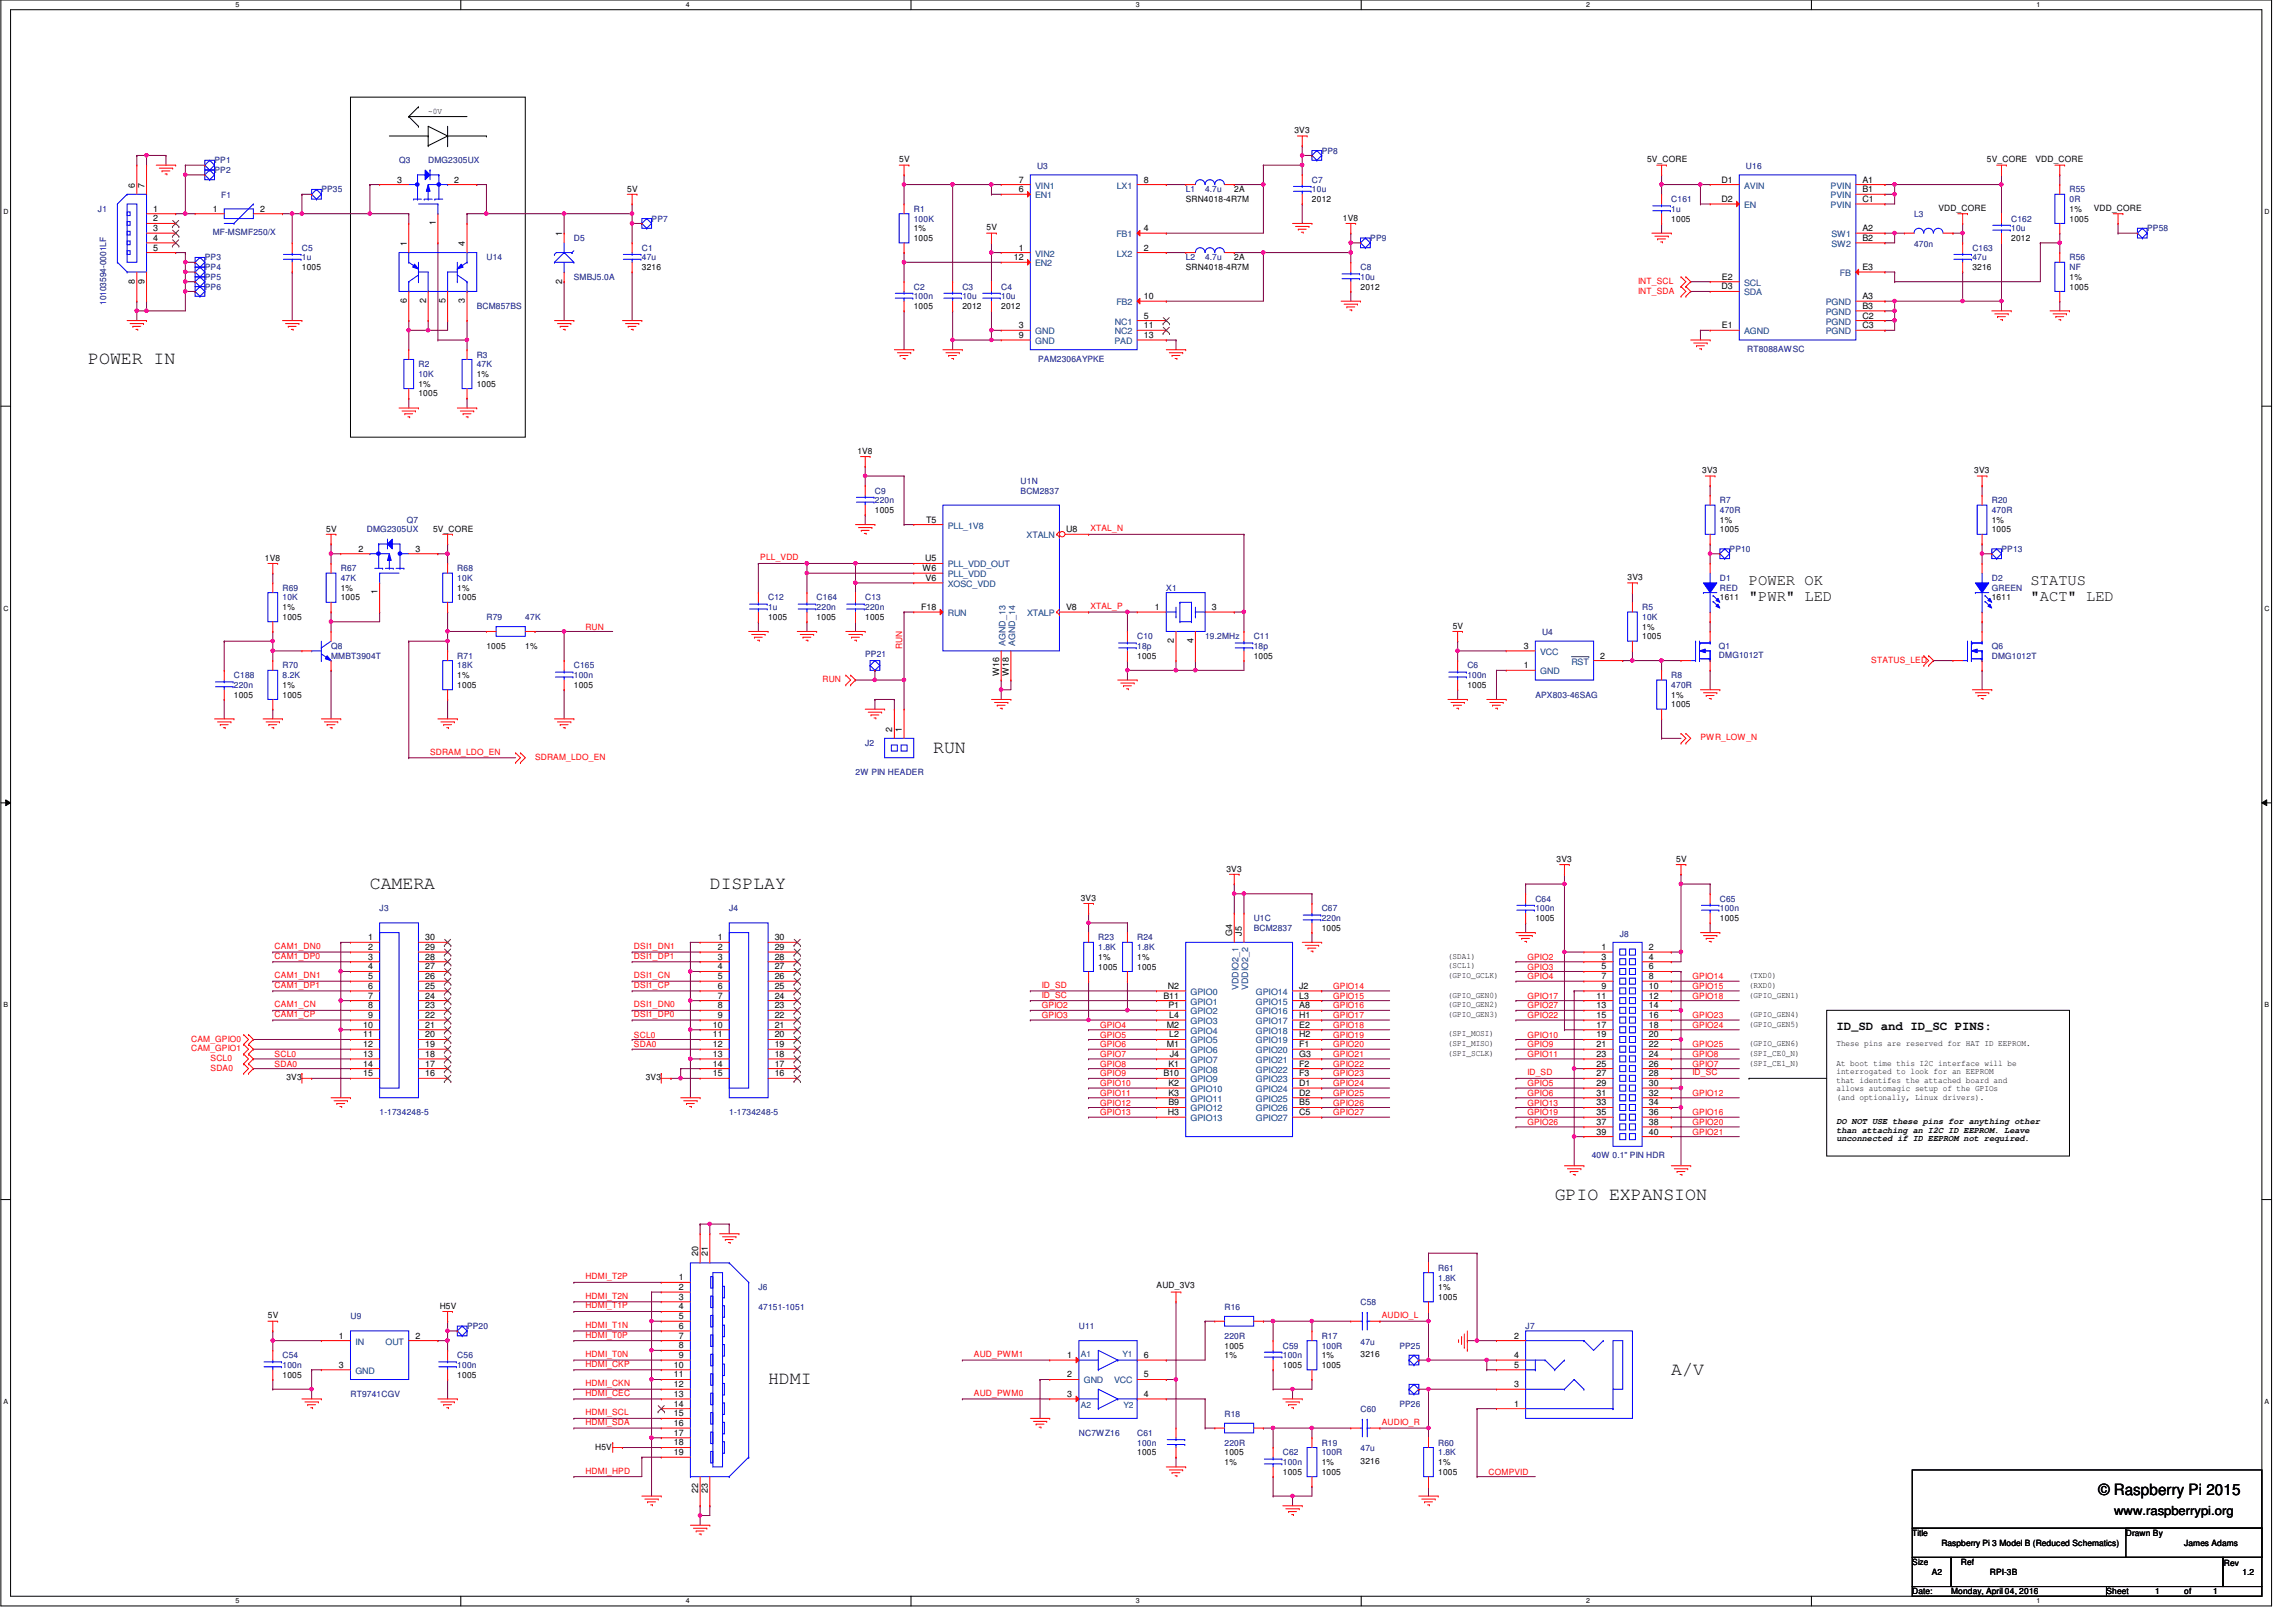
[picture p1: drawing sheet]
<svg xmlns="http://www.w3.org/2000/svg" width="420mm" height="297mm" viewBox="0 0 420 297" stroke-linecap="round" stroke-linejoin="round" font-family="sans-serif">
<defs><g id="words">
<g font-size="3.3">
<text x="16.2" y="66.7">POWER IN</text>
<text x="170.8" y="137.8">RUN</text>
<text x="67.7" y="162.7">CAMERA</text>
<text x="130" y="162.7">DISPLAY</text>
<text x="284.6" y="219.6">GPIO EXPANSION</text>
<text x="306" y="251.6">A/V</text>
<text x="140.6" y="253.4">HDMI</text>
</g>
<g font-size="2.8">
<text x="320.2" y="107.1">POWER OK</text>
<text x="371.8" y="107.1">STATUS</text>
<text x="320.2" y="110">&quot;PWR&quot; LED</text>
<text x="371.8" y="110">&quot;ACT&quot; LED</text>
<text x="384.2" y="273.7">© Raspberry Pi 2015</text>
</g>
<g font-size="2.3">
<text x="336.2" y="188.6">ID_SD and ID_SC PINS:</text>
<text x="387" y="277.3">www.raspberrypi.org</text>
</g>
<g font-size="1.6">
<text x="78.4" y="20.8">~0V</text>
<text x="164.6" y="29.7">5V</text>
<text x="237" y="24.4">3V3</text>
<text x="301.5" y="29.7">5V_CORE</text>
<text x="363.8" y="29.7">5V_CORE</text>
<text x="372.6" y="29.7">VDD_CORE</text>
<text x="24.7" y="34.3" transform="rotate(-90 24.7 34.3)">6</text>
<text x="26.4" y="34.3" transform="rotate(-90 26.4 34.3)">7</text>
<text x="72.7" y="33.4">3</text>
<text x="83.2" y="33.4">2</text>
<text x="114.8" y="35.1">5V</text>
<text x="186.5" y="35.2">6</text>
<text x="186.5" y="33.4">7</text>
<text x="209.4" y="33.4">8</text>
<text x="226" y="35.2">2A</text>
<text x="315.2" y="33.4">D1</text>
<text x="341" y="33.4">A1</text>
<text x="341" y="35.2">B1</text>
<text x="28.1" y="38.7">1</text>
<text x="28.1" y="40.5">2</text>
<text x="38.9" y="38.7">1</text>
<text x="47.6" y="38.7">2</text>
<text x="79.8" y="41.2" transform="rotate(-90 79.8 41.2)">1</text>
<text x="217.1" y="37">SRN4018-4R7M</text>
<text x="240.2" y="37">2012</text>
<text x="245.9" y="40.4">1V8</text>
<text x="306" y="40.6">1005</text>
<text x="315.2" y="37">D2</text>
<text x="341" y="37">C1</text>
<text x="354.9" y="38.6">VDD_CORE</text>
<text x="378.9" y="40.6">1005</text>
<text x="378.9" y="38.8">1%</text>
<text x="383.3" y="38.6">VDD_CORE</text>
<text x="28.1" y="42.3">3</text>
<text x="28.1" y="44.1">4</text>
<text x="28.1" y="45.8">5</text>
<text x="74.5" y="45" transform="rotate(-90 74.5 45)">1</text>
<text x="85.1" y="45" transform="rotate(-90 85.1 45)">4</text>
<text x="102.9" y="43.2" transform="rotate(-90 102.9 43.2)">1</text>
<text x="167.3" y="44.1">1005</text>
<text x="167.3" y="42.3">1%</text>
<text x="180.6" y="42.2">5V</text>
<text x="185.6" y="47.6">12</text>
<text x="186.5" y="45.8">1</text>
<text x="209.4" y="45.8">2</text>
<text x="209.4" y="42.3">4</text>
<text x="226" y="47.7">2A</text>
<text x="341" y="42.3">A2</text>
<text x="341" y="44.1">B2</text>
<text x="368.2" y="44.1">2012</text>
<text x="24.7" y="51.9" transform="rotate(-90 24.7 51.9)">8</text>
<text x="26.4" y="51.9" transform="rotate(-90 26.4 51.9)">9</text>
<text x="55.3" y="49.4">1005</text>
<text x="102.9" y="51.9" transform="rotate(-90 102.9 51.9)">2</text>
<text x="117.5" y="49.4">3216</text>
<text x="217.1" y="49.4">SRN4018-4R7M</text>
<text x="249.1" y="53">2012</text>
<text x="315.2" y="53">D3</text>
<text x="315.2" y="51.2">E2</text>
<text x="341" y="49.4">E3</text>
<text x="361.1" y="49.4">3216</text>
<text x="378.9" y="53">1005</text>
<text x="378.9" y="51.2">1%</text>
<text x="74.5" y="55.5" transform="rotate(-90 74.5 55.5)">6</text>
<text x="78" y="55.5" transform="rotate(-90 78 55.5)">2</text>
<text x="81.6" y="55.5" transform="rotate(-90 81.6 55.5)">5</text>
<text x="85.1" y="55.5" transform="rotate(-90 85.1 55.5)">3</text>
<text x="167.3" y="56.6">1005</text>
<text x="176.2" y="56.6">2012</text>
<text x="183.3" y="56.6">2012</text>
<text x="209.4" y="58.3">5</text>
<text x="209.4" y="54.7">10</text>
<text x="341" y="54.7">A3</text>
<text x="341" y="56.5">B3</text>
<text x="341" y="58.3">C2</text>
<text x="186.5" y="60.1">3</text>
<text x="186.5" y="61.8">9</text>
<text x="209.4" y="60.1">11</text>
<text x="209.4" y="61.8">13</text>
<text x="315.2" y="60.1">E1</text>
<text x="341" y="60.1">C3</text>
<text x="76.6" y="70.8">1%</text>
<text x="87.3" y="70.8">1005</text>
<text x="87.3" y="69">1%</text>
<text x="76.6" y="72.6">1005</text>
<text x="157" y="83.1">1V8</text>
<text x="311.6" y="86.6">3V3</text>
<text x="361.4" y="86.6">3V3</text>
<text x="160.2" y="93.9">1005</text>
<text x="169.5" y="95.6">T5</text>
<text x="314.9" y="95.7">1%</text>
<text x="364.6" y="95.7">1%</text>
<text x="59.7" y="97.3">5V</text>
<text x="65.6" y="101">2</text>
<text x="76.1" y="101">3</text>
<text x="79.3" y="97.3">5V_CORE</text>
<text x="195.2" y="97.4">U8</text>
<text x="314.9" y="97.5">1005</text>
<text x="364.6" y="97.5">1005</text>
<text x="48.5" y="102.6">1V8</text>
<text x="168.9" y="104.5">W6</text>
<text x="169.4" y="102.7">U5</text>
<text x="169.4" y="106.3">V6</text>
<text x="298" y="106.2">3V3</text>
<text x="51.7" y="113.5">1005</text>
<text x="51.7" y="111.7">1%</text>
<text x="62.4" y="109.9">1005</text>
<text x="62.4" y="108.1">1%</text>
<text x="69.1" y="108.8" transform="rotate(-90 69.1 108.8)">1</text>
<text x="83.7" y="109.9">1005</text>
<text x="83.7" y="108.1">1%</text>
<text x="140.6" y="113.5">1005</text>
<text x="149.5" y="113.5">1005</text>
<text x="158.4" y="113.5">1005</text>
<text x="168.6" y="111.6">F18</text>
<text x="195.2" y="111.6">V8</text>
<text x="211.4" y="111.6">1</text>
<text x="221.9" y="111.6">3</text>
<text x="314.9" y="109.9">1611</text>
<text x="364.6" y="109.9">1611</text>
<text x="89.1" y="118.8">1005</text>
<text x="96.2" y="118.8">1%</text>
<text x="214.9" y="117.7" transform="rotate(-90 214.9 117.7)">2</text>
<text x="218.5" y="117.7" transform="rotate(-90 218.5 117.7)">4</text>
<text x="266" y="115.1">5V</text>
<text x="279" y="118.7">3</text>
<text x="300.6" y="117">1005</text>
<text x="300.6" y="115.2">1%</text>
<text x="51.7" y="125.9">1%</text>
<text x="83.7" y="125.9">1005</text>
<text x="83.7" y="124.1">1%</text>
<text x="105.1" y="125.9">1005</text>
<text x="182.9" y="123.7" transform="rotate(-90 182.9 123.7)">W16</text>
<text x="184.7" y="123.7" transform="rotate(-90 184.7 123.7)">W18</text>
<text x="208.2" y="120.6">1005</text>
<text x="229.5" y="120.6">1005</text>
<text x="268.6" y="125.9">1005</text>
<text x="279" y="122.3">1</text>
<text x="293" y="120.5">2</text>
<text x="42.8" y="127.7">1005</text>
<text x="51.7" y="127.7">1005</text>
<text x="306" y="129.5">1005</text>
<text x="306" y="127.7">1%</text>
<text x="163.4" y="133.9" transform="rotate(-90 163.4 133.9)">2</text>
<text x="165.1" y="133.9" transform="rotate(-90 165.1 133.9)">1</text>
<text x="224.5" y="159.5">3V3</text>
<text x="285" y="157.7">3V3</text>
<text x="306.9" y="157.7">5V</text>
<text x="197.9" y="164.8">3V3</text>
<text x="67.4" y="172.1">1</text>
<text x="67.4" y="173.9">2</text>
<text x="77.8" y="172.1">30</text>
<text x="77.8" y="173.9">29</text>
<text x="131.4" y="172.1">1</text>
<text x="131.4" y="173.9">2</text>
<text x="141.8" y="172.1">30</text>
<text x="141.8" y="173.9">29</text>
<text x="225.6" y="171.2" transform="rotate(-90 225.6 171.2)">G4</text>
<text x="227.4" y="171.2" transform="rotate(-90 227.4 171.2)">J5</text>
<text x="242" y="170.3">1005</text>
<text x="281.1" y="168.6">1005</text>
<text x="293.2" y="173.9">1</text>
<text x="301.9" y="173.9">2</text>
<text x="314.9" y="168.6">1005</text>
<text x="67.4" y="175.6">3</text>
<text x="67.4" y="177.4">4</text>
<text x="67.4" y="179.2">5</text>
<text x="77.8" y="175.6">28</text>
<text x="77.8" y="177.4">27</text>
<text x="77.8" y="179.2">26</text>
<text x="131.4" y="175.6">3</text>
<text x="131.4" y="177.4">4</text>
<text x="131.4" y="179.2">5</text>
<text x="141.8" y="175.6">28</text>
<text x="141.8" y="177.4">27</text>
<text x="141.8" y="179.2">26</text>
<text x="201.1" y="177.5">1005</text>
<text x="201.1" y="175.7">1%</text>
<text x="208.2" y="177.5">1005</text>
<text x="208.2" y="175.7">1%</text>
<text x="265.1" y="179">(GPIO_GCLK)</text>
<text x="265.1" y="177.2">(SCL1)</text>
<text x="265.1" y="175.5">(SDA1)</text>
<text x="293.2" y="175.6">3</text>
<text x="293.2" y="177.4">5</text>
<text x="293.2" y="179.2">7</text>
<text x="301.9" y="175.6">4</text>
<text x="301.9" y="177.4">6</text>
<text x="301.9" y="179.2">8</text>
<text x="320.2" y="179">(TXD0)</text>
<text x="67.4" y="181">6</text>
<text x="67.4" y="182.8">7</text>
<text x="67.4" y="184.5">8</text>
<text x="77.8" y="181">25</text>
<text x="77.8" y="182.8">24</text>
<text x="77.8" y="184.5">23</text>
<text x="131.4" y="181">6</text>
<text x="131.4" y="182.8">7</text>
<text x="131.4" y="184.5">8</text>
<text x="141.8" y="181">25</text>
<text x="141.8" y="182.8">24</text>
<text x="141.8" y="184.5">23</text>
<text x="213" y="182.8">B11</text>
<text x="213.8" y="181">N2</text>
<text x="213.9" y="184.5">P1</text>
<text x="237.9" y="181">J2</text>
<text x="237.9" y="182.8">L3</text>
<text x="237.9" y="184.5">A8</text>
<text x="265.1" y="184.4">(GPIO_GEN2)</text>
<text x="265.1" y="182.6">(GPIO_GEN0)</text>
<text x="292.3" y="182.8">11</text>
<text x="292.3" y="184.5">13</text>
<text x="293.2" y="181">9</text>
<text x="301.9" y="181">10</text>
<text x="301.9" y="182.8">12</text>
<text x="301.9" y="184.5">14</text>
<text x="320.2" y="180.8">(RXD0)</text>
<text x="320.2" y="182.6">(GPIO_GEN1)</text>
<text x="66.5" y="188.1">10</text>
<text x="66.5" y="189.9">11</text>
<text x="66.5" y="191.6">12</text>
<text x="67.4" y="186.3">9</text>
<text x="77.8" y="186.3">22</text>
<text x="77.8" y="188.1">21</text>
<text x="77.8" y="189.9">20</text>
<text x="77.8" y="191.6">19</text>
<text x="130.5" y="188.1">10</text>
<text x="130.5" y="189.9">11</text>
<text x="130.5" y="191.6">12</text>
<text x="131.4" y="186.3">9</text>
<text x="141.8" y="186.3">22</text>
<text x="141.8" y="188.1">21</text>
<text x="141.8" y="189.9">20</text>
<text x="141.8" y="191.6">19</text>
<text x="213.6" y="188.1">M2</text>
<text x="213.6" y="191.6">M1</text>
<text x="214.1" y="186.3">L4</text>
<text x="214.1" y="189.9">L2</text>
<text x="237.9" y="186.3">H1</text>
<text x="237.9" y="188.1">E2</text>
<text x="237.9" y="189.9">H2</text>
<text x="237.9" y="191.6">F1</text>
<text x="265.1" y="186.1">(GPIO_GEN3)</text>
<text x="265.1" y="189.7">(SPI_MOSI)</text>
<text x="265.1" y="191.5">(SPI_MISO)</text>
<text x="292.3" y="186.3">15</text>
<text x="292.3" y="188.1">17</text>
<text x="292.3" y="189.9">19</text>
<text x="292.3" y="191.6">21</text>
<text x="301.9" y="186.3">16</text>
<text x="301.9" y="188.1">18</text>
<text x="301.9" y="189.9">20</text>
<text x="301.9" y="191.6">22</text>
<text x="320.2" y="186.1">(GPIO_GEN4)</text>
<text x="320.2" y="187.9">(GPIO_GEN5)</text>
<text x="320.2" y="191.5">(GPIO_GEN6)</text>
<text x="336.2" y="191.5">These pins are reserved for HAT ID EEPROM.</text>
<text x="52.4" y="197.7">3V3</text>
<text x="66.5" y="193.4">13</text>
<text x="66.5" y="195.2">14</text>
<text x="66.5" y="197">15</text>
<text x="77.8" y="193.4">18</text>
<text x="77.8" y="195.2">17</text>
<text x="77.8" y="197">16</text>
<text x="118.2" y="197.7">3V3</text>
<text x="130.5" y="193.4">13</text>
<text x="130.5" y="195.2">14</text>
<text x="130.5" y="197">15</text>
<text x="141.8" y="193.4">18</text>
<text x="141.8" y="195.2">17</text>
<text x="141.8" y="197">16</text>
<text x="213" y="197">B10</text>
<text x="213.9" y="195.2">K1</text>
<text x="214.2" y="193.4">J4</text>
<text x="237.9" y="193.4">G3</text>
<text x="237.9" y="195.2">F2</text>
<text x="237.9" y="197">F3</text>
<text x="265.1" y="193.3">(SPI_SCLK)</text>
<text x="292.3" y="193.4">23</text>
<text x="292.3" y="195.2">25</text>
<text x="292.3" y="197">27</text>
<text x="301.9" y="193.4">24</text>
<text x="301.9" y="195.2">26</text>
<text x="301.9" y="197">28</text>
<text x="320.2" y="193.3">(SPI_CE0_N)</text>
<text x="320.2" y="195">(SPI_CE1_N)</text>
<text x="336.2" y="195">At boot time this I2C interface will be</text>
<text x="336.2" y="196.6">interrogated to look for an EEPROM</text>
<text x="213.9" y="198.8">K2</text>
<text x="213.9" y="200.5">K3</text>
<text x="213.9" y="202.3">B9</text>
<text x="237.9" y="198.8">D1</text>
<text x="237.9" y="200.5">D2</text>
<text x="237.9" y="202.3">B5</text>
<text x="292.3" y="198.8">29</text>
<text x="292.3" y="200.5">31</text>
<text x="292.3" y="202.3">33</text>
<text x="301.9" y="198.8">30</text>
<text x="301.9" y="200.5">32</text>
<text x="301.9" y="202.3">34</text>
<text x="336.2" y="198.2">that identifes the attached board and</text>
<text x="336.2" y="199.7">allows automagic setup of the GPIOs</text>
<text x="336.2" y="201.3">(and optionally, Linux drivers).</text>
<text x="213.8" y="204.1">H3</text>
<text x="237.9" y="204.1">C5</text>
<text x="292.3" y="204.1">35</text>
<text x="292.3" y="205.9">37</text>
<text x="292.3" y="207.6">39</text>
<text x="301.9" y="204.1">36</text>
<text x="301.9" y="205.9">38</text>
<text x="301.9" y="207.6">40</text>
<text x="336.2" y="205.7">DO NOT USE these pins for anything other</text>
<text x="336.2" y="207.3">than attaching an I2C ID EEPROM. Leave</text>
<text x="336.2" y="208.9">unconnected if ID EEPROM not required.</text>
<text x="127.8" y="229.9" transform="rotate(-90 127.8 229.9)">20</text>
<text x="129.6" y="229.9" transform="rotate(-90 129.6 229.9)">21</text>
<text x="80.5" y="239.5">H5V</text>
<text x="124.3" y="234.3">1</text>
<text x="124.3" y="236.1">2</text>
<text x="124.3" y="237.9">3</text>
<text x="124.3" y="239.6">4</text>
<text x="211.7" y="235.8">AUD_3V3</text>
<text x="263.3" y="237.9">1005</text>
<text x="263.3" y="236.1">1%</text>
<text x="49.1" y="241.3">5V</text>
<text x="62" y="245">1</text>
<text x="76.1" y="245">2</text>
<text x="124.3" y="241.4">5</text>
<text x="124.3" y="243.2">6</text>
<text x="124.3" y="245">7</text>
<text x="277.2" y="245">2</text>
<text x="62" y="250.3">3</text>
<text x="123.4" y="250.3">10</text>
<text x="124.3" y="246.8">8</text>
<text x="124.3" y="248.5">9</text>
<text x="195.4" y="248.5">1</text>
<text x="209.4" y="248.5">6</text>
<text x="224.2" y="246.8">1005</text>
<text x="224.2" y="248.6">1%</text>
<text x="234.9" y="250.4">1005</text>
<text x="242" y="250.4">1005</text>
<text x="242" y="248.6">1%</text>
<text x="249.1" y="248.4">3216</text>
<text x="277.2" y="248.5">4</text>
<text x="277.2" y="250.3">5</text>
<text x="51.7" y="252.1">1005</text>
<text x="83.7" y="252.1">1005</text>
<text x="123.4" y="252.1">11</text>
<text x="123.4" y="253.9">12</text>
<text x="123.4" y="255.7">13</text>
<text x="123.4" y="257.4">14</text>
<text x="195.4" y="252.1">2</text>
<text x="195.4" y="255.7">3</text>
<text x="209.4" y="255.7">4</text>
<text x="209.4" y="252.1">5</text>
<text x="277.2" y="257.4">1</text>
<text x="277.2" y="253.9">3</text>
<text x="123.4" y="259.2">15</text>
<text x="123.4" y="261">16</text>
<text x="123.4" y="262.8">17</text>
<text x="109" y="265.3">H5V</text>
<text x="123.4" y="264.5">18</text>
<text x="123.4" y="266.3">19</text>
<text x="208.2" y="266.4">1005</text>
<text x="224.2" y="266.4">1005</text>
<text x="224.2" y="268.1">1%</text>
<text x="234.9" y="269.9">1005</text>
<text x="242" y="269.9">1005</text>
<text x="242" y="268.1">1%</text>
<text x="249.1" y="268">3216</text>
<text x="263.3" y="269.9">1005</text>
<text x="263.3" y="268.1">1%</text>
<text x="127.8" y="273.3" transform="rotate(-90 127.8 273.3)">22</text>
<text x="129.6" y="273.3" transform="rotate(-90 129.6 273.3)">23</text>
<text x="350.1" y="281.1">Title</text>
<text x="389.2" y="281.1">Drawn By</text>
<text x="350.1" y="286.5">Size</text>
<text x="355.4" y="282.9">Raspberry Pi 3 Model B (Reduced Schematics)</text>
<text x="359" y="286.5">Ref</text>
<text x="399.9" y="282.9">James Adams</text>
<text x="407.2" y="286.6">Rev</text>
<text x="350.1" y="291.8">Date:</text>
<text x="353.6" y="288.2">A2</text>
<text x="357.2" y="291.8">Monday, April 04, 2016</text>
<text x="364.3" y="288.2">RPI-3B</text>
<text x="385.6" y="291.8">Sheet</text>
<text x="394.5" y="291.8">1</text>
<text x="399.9" y="291.8">of</text>
<text x="405.2" y="291.8">1</text>
<text x="410.5" y="288.2">1.2</text>
</g>
<g font-size="1.6" fill="#000080">
<text x="39.3" y="29.9">PP1</text>
<text x="73.1" y="29.9">Q3</text>
<text x="78.4" y="29.9">DMG2305UX</text>
<text x="242" y="28.1">PP8</text>
<text x="39.3" y="31.7">PP2</text>
<text x="58.8" y="35.2">PP35</text>
<text x="189.9" y="30.9">U3</text>
<text x="217.1" y="35.2">L1</text>
<text x="220.6" y="35.2">4.7u</text>
<text x="240.2" y="33.4">C7</text>
<text x="240.2" y="35.2">10u</text>
<text x="319.6" y="30.9">U16</text>
<text x="378.9" y="35.2">R55</text>
<text x="17.9" y="38.8">J1</text>
<text x="40.5" y="36.3">F1</text>
<text x="119.3" y="40.6">PP7</text>
<text x="167.3" y="38.8">R1</text>
<text x="167.3" y="40.6">100K</text>
<text x="306" y="37">C161</text>
<text x="306" y="38.8">1u</text>
<text x="350.4" y="39.7">L3</text>
<text x="368.2" y="40.6">C162</text>
<text x="378.9" y="37">0R</text>
<text x="37.5" y="47.7">PP3</text>
<text x="38.9" y="43.1">MF-MSMF250/X</text>
<text x="55.3" y="45.9">C5</text>
<text x="55.3" y="47.7">1u</text>
<text x="89.1" y="47.7">U14</text>
<text x="105.1" y="44.1">D5</text>
<text x="117.5" y="45.9">C1</text>
<text x="117.5" y="47.7">47u</text>
<text x="217.1" y="47.7">L2</text>
<text x="220.6" y="47.7">4.7u</text>
<text x="250.9" y="44.1">PP9</text>
<text x="350.4" y="45.2">470n</text>
<text x="361.1" y="45.9">C163</text>
<text x="361.1" y="47.7">47u</text>
<text x="368.2" y="42.3">10u</text>
<text x="378.9" y="47.7">R56</text>
<text x="393.1" y="42.3">PP58</text>
<text x="37.5" y="53">PP6</text>
<text x="37.5" y="49.4">PP4</text>
<text x="37.5" y="51.2">PP5</text>
<text x="105.1" y="51.2">SMBJ5.0A</text>
<text x="167.3" y="53">C2</text>
<text x="176.2" y="53">C3</text>
<text x="183.3" y="53">C4</text>
<text x="249.1" y="49.4">C8</text>
<text x="249.1" y="51.2">10u</text>
<text x="378.9" y="49.4">NF</text>
<text x="19.4" y="55.8" transform="rotate(-90 19.4 55.8)">10103594-0001LF</text>
<text x="87.3" y="56.6">BCM857BS</text>
<text x="167.3" y="54.8">100n</text>
<text x="176.2" y="54.8">10u</text>
<text x="183.3" y="54.8">10u</text>
<text x="87.3" y="65.4">R3</text>
<text x="319.9" y="64.4">RT8088AWSC</text>
<text x="76.6" y="67.2">R2</text>
<text x="76.6" y="69">10K</text>
<text x="87.3" y="67.2">47K</text>
<text x="190.1" y="66.2">PAM2306AYPKE</text>
<text x="186.8" y="88.6">U1N</text>
<text x="74.5" y="95.7">Q7</text>
<text x="160.2" y="90.3">C9</text>
<text x="160.2" y="92.1">220n</text>
<text x="186.8" y="90.3">BCM2837</text>
<text x="314.9" y="92.1">R7</text>
<text x="314.9" y="93.9">470R</text>
<text x="364.6" y="92.1">R20</text>
<text x="364.6" y="93.9">470R</text>
<text x="67.2" y="97.5">DMG2305UX</text>
<text x="316.6" y="101">PP10</text>
<text x="366.4" y="101">PP13</text>
<text x="62.4" y="104.6">R67</text>
<text x="62.4" y="106.3">47K</text>
<text x="83.7" y="104.6">R68</text>
<text x="83.7" y="106.3">10K</text>
<text x="314.9" y="106.3">D1</text>
<text x="364.6" y="106.3">D2</text>
<text x="51.7" y="108.1">R69</text>
<text x="51.7" y="109.9">10K</text>
<text x="89.1" y="113.5">R79</text>
<text x="96.2" y="113.5">47K</text>
<text x="140.6" y="109.9">C12</text>
<text x="140.6" y="111.7">1u</text>
<text x="149.5" y="109.9">C164</text>
<text x="149.5" y="111.7">220n</text>
<text x="158.4" y="109.9">C13</text>
<text x="158.4" y="111.7">220n</text>
<text x="213.5" y="108.1">X1</text>
<text x="300.6" y="111.7">R5</text>
<text x="300.6" y="113.5">10K</text>
<text x="314.9" y="108.1">RED</text>
<text x="364.6" y="108.1">GREEN</text>
<text x="60.6" y="118.8">Q8</text>
<text x="208.2" y="117">C10</text>
<text x="208.2" y="118.8">18p</text>
<text x="220.6" y="117">19.2MHz</text>
<text x="229.5" y="117">C11</text>
<text x="229.5" y="118.8">18p</text>
<text x="282.3" y="116.3">U4</text>
<text x="314.7" y="118.8">Q1</text>
<text x="364.6" y="118.8">Q6</text>
<text x="42.8" y="124.1">C188</text>
<text x="42.8" y="125.9">220n</text>
<text x="51.7" y="122.3">R70</text>
<text x="51.7" y="124.1">8.2K</text>
<text x="60.6" y="120.6">MMBT3904T</text>
<text x="83.7" y="120.6">R71</text>
<text x="83.7" y="122.3">18K</text>
<text x="105.1" y="122.3">C165</text>
<text x="105.1" y="124.1">100n</text>
<text x="158.4" y="120.2">PP21</text>
<text x="268.6" y="122.3">C6</text>
<text x="268.6" y="124.1">100n</text>
<text x="306" y="124.1">R8</text>
<text x="306" y="125.9">470R</text>
<text x="314.7" y="120.4">DMG1012T</text>
<text x="364.6" y="120.6">DMG1012T</text>
<text x="281.1" y="127.7">APX803-46SAG</text>
<text x="158.4" y="136.6">J2</text>
<text x="156.6" y="141.9">2W PIN HEADER</text>
<text x="69.5" y="166.8">J3</text>
<text x="133.5" y="166.8">J4</text>
<text x="242" y="166.8">C67</text>
<text x="281.1" y="165">C64</text>
<text x="281.1" y="166.8">100n</text>
<text x="314.9" y="165">C65</text>
<text x="314.9" y="166.8">100n</text>
<text x="201.1" y="172.1">R23</text>
<text x="201.1" y="173.9">1.8K</text>
<text x="208.2" y="172.1">R24</text>
<text x="208.2" y="173.9">1.8K</text>
<text x="229.5" y="170.3">BCM2837</text>
<text x="229.5" y="168.6">U1C</text>
<text x="242" y="168.6">220n</text>
<text x="296.5" y="171.4">J8</text>
<text x="69.5" y="204.1">1-1734248-5</text>
<text x="133.5" y="204.1">1-1734248-5</text>
<text x="291.4" y="212">40W 0.1&quot; PIN HDR</text>
<text x="263.3" y="232.6">R61</text>
<text x="138.8" y="236.1">J6</text>
<text x="138.8" y="239.7">47151-1051</text>
<text x="224.2" y="239.7">R16</text>
<text x="249.1" y="238.8">C58</text>
<text x="263.3" y="234.4">1.8K</text>
<text x="64.2" y="241.5">U9</text>
<text x="85.5" y="243.2">PP20</text>
<text x="197.5" y="243.2">U11</text>
<text x="224.2" y="245">220R</text>
<text x="242" y="245">R17</text>
<text x="279.3" y="243.2">J7</text>
<text x="51.7" y="248.6">C54</text>
<text x="51.7" y="250.4">100n</text>
<text x="83.7" y="248.6">C56</text>
<text x="83.7" y="250.4">100n</text>
<text x="234.9" y="246.8">C59</text>
<text x="234.9" y="248.6">100n</text>
<text x="242" y="246.8">100R</text>
<text x="249.1" y="246.1">47u</text>
<text x="256.2" y="246.8">PP25</text>
<text x="64.2" y="255.7">RT9741CGV</text>
<text x="256.2" y="257.5">PP26</text>
<text x="197.5" y="262.8">NC7WZ16</text>
<text x="208.2" y="262.8">C61</text>
<text x="224.2" y="259.2">R18</text>
<text x="249.1" y="258.4">C60</text>
<text x="208.2" y="264.6">100n</text>
<text x="224.2" y="264.6">220R</text>
<text x="234.9" y="266.4">C62</text>
<text x="234.9" y="268.1">100n</text>
<text x="242" y="264.6">R19</text>
<text x="242" y="266.4">100R</text>
<text x="249.1" y="265.6">47u</text>
<text x="263.3" y="264.6">R60</text>
<text x="263.3" y="266.4">1.8K</text>
</g>
<g font-size="1.6" fill="#004080">
<text x="189.5" y="34.5">VIN1</text>
<text x="204.5" y="34.5">LX1</text>
<text x="319.3" y="34.5">AVIN</text>
<text x="335.1" y="34.5">PVIN</text>
<text x="189.5" y="36.3">EN1</text>
<text x="319.3" y="38.1">EN</text>
<text x="335.1" y="36.3">PVIN</text>
<text x="335.1" y="38.1">PVIN</text>
<text x="189.5" y="46.9">VIN2</text>
<text x="204.4" y="43.4">FB1</text>
<text x="204.5" y="46.9">LX2</text>
<text x="335.3" y="43.4">SW1</text>
<text x="335.3" y="45.2">SW2</text>
<text x="189.5" y="48.7">EN2</text>
<text x="319.3" y="52.3">SCL</text>
<text x="336.8" y="50.5">FB</text>
<text x="204.1" y="59.4">NC1</text>
<text x="204.4" y="55.8">FB2</text>
<text x="319.3" y="54.1">SDA</text>
<text x="334.3" y="55.8">PGND</text>
<text x="334.3" y="57.6">PGND</text>
<text x="334.3" y="59.4">PGND</text>
<text x="189.5" y="61.2">GND</text>
<text x="189.5" y="62.9">GND</text>
<text x="204" y="62.9">PAD</text>
<text x="204.1" y="61.2">NC2</text>
<text x="319.3" y="61.2">AGND</text>
<text x="334.3" y="61.2">PGND</text>
<text x="173.5" y="96.7">PLL_1V8</text>
<text x="187.9" y="98.5">XTALN</text>
<text x="173.5" y="103.8">PLL_VDD_OUT</text>
<text x="173.5" y="105.6">PLL_VDD</text>
<text x="173.5" y="107.4">XOSC_VDD</text>
<text x="173.5" y="112.7">RUN</text>
<text x="188" y="112.7">XTALP</text>
<text x="184.1" y="118.2" transform="rotate(-90 184.1 118.2)">AGND_13</text>
<text x="185.8" y="118.2" transform="rotate(-90 185.8 118.2)">AGND_14</text>
<text x="282" y="119.8">VCC</text>
<text x="282" y="123.4">GND</text>
<text x="287.7" y="121.6">RST</text>
<text x="218" y="182.1">GPIO0</text>
<text x="218" y="183.9">GPIO1</text>
<text x="218" y="185.6">GPIO2</text>
<text x="226.7" y="181.2" transform="rotate(-90 226.7 181.2)">VDDIO2_1</text>
<text x="228.5" y="181.2" transform="rotate(-90 228.5 181.2)">VDDIO2_2</text>
<text x="229.9" y="182.1">GPIO14</text>
<text x="229.9" y="183.9">GPIO15</text>
<text x="229.9" y="185.6">GPIO16</text>
<text x="218" y="187.4">GPIO3</text>
<text x="218" y="189.2">GPIO4</text>
<text x="218" y="191">GPIO5</text>
<text x="229.9" y="187.4">GPIO17</text>
<text x="229.9" y="189.2">GPIO18</text>
<text x="229.9" y="191">GPIO19</text>
<text x="218" y="192.7">GPIO6</text>
<text x="218" y="194.5">GPIO7</text>
<text x="218" y="196.3">GPIO8</text>
<text x="229.9" y="192.7">GPIO20</text>
<text x="229.9" y="194.5">GPIO21</text>
<text x="229.9" y="196.3">GPIO22</text>
<text x="218" y="198.1">GPIO9</text>
<text x="218" y="199.9">GPIO10</text>
<text x="218" y="201.6">GPIO11</text>
<text x="218" y="203.4">GPIO12</text>
<text x="229.9" y="198.1">GPIO23</text>
<text x="229.9" y="199.9">GPIO24</text>
<text x="229.9" y="201.6">GPIO25</text>
<text x="229.9" y="203.4">GPIO26</text>
<text x="218" y="205.2">GPIO13</text>
<text x="229.9" y="205.2">GPIO27</text>
<text x="65.1" y="251.4">GND</text>
<text x="65.1" y="246.1">IN</text>
<text x="70.6" y="246.1">OUT</text>
<text x="197.9" y="248.4">A1</text>
<text x="205.5" y="248.4">Y1</text>
<text x="197.9" y="257.6">A2</text>
<text x="198.4" y="253.2">GND</text>
<text x="204" y="253.2">VCC</text>
<text x="205.7" y="257.6">Y2</text>
</g>
<g font-size="1.6" fill="#f00">
<text x="299.9" y="51.9">INT_SCL</text>
<text x="299.9" y="53.7">INT_SDA</text>
<text x="199.6" y="97.2">XTAL_N</text>
<text x="139.2" y="102.6">PLL_VDD</text>
<text x="199.6" y="111.5">XTAL_P</text>
<text x="107.2" y="115.2">RUN</text>
<text x="165.2" y="118.8" transform="rotate(-90 165.2 118.8)">RUN</text>
<text x="150.6" y="124.8">RUN</text>
<text x="342.6" y="121.3">STATUS_LED</text>
<text x="311.3" y="135.5">PWR_LOW_N</text>
<text x="78.7" y="138.1">SDRAM_LDO_EN</text>
<text x="97.9" y="139.1">SDRAM_LDO_EN</text>
<text x="50.3" y="173.7">CAM1_DN0</text>
<text x="116.1" y="173.7">DSI1_DN1</text>
<text x="50.3" y="175.5">CAM1_DP0</text>
<text x="50.3" y="179">CAM1_DN1</text>
<text x="116.1" y="175.5">DSI1_DP1</text>
<text x="116.1" y="179">DSI1_CN</text>
<text x="279.6" y="175.7">GPIO2</text>
<text x="279.6" y="177.5">GPIO3</text>
<text x="279.6" y="179.2">GPIO4</text>
<text x="309.9" y="179.2">GPIO14</text>
<text x="50.3" y="180.8">CAM1_DP1</text>
<text x="50.3" y="184.4">CAM1_CN</text>
<text x="116.1" y="180.8">DSI1_CP</text>
<text x="116.1" y="184.4">DSI1_DN0</text>
<text x="190.7" y="180.8">ID_SD</text>
<text x="190.7" y="184.6">GPIO2</text>
<text x="190.7" y="182.6">ID_SC</text>
<text x="244.1" y="181">GPIO14</text>
<text x="244.1" y="182.8">GPIO15</text>
<text x="244.1" y="184.6">GPIO16</text>
<text x="279.6" y="182.8">GPIO17</text>
<text x="279.6" y="184.6">GPIO27</text>
<text x="309.9" y="181">GPIO15</text>
<text x="309.9" y="182.8">GPIO18</text>
<text x="35" y="190.6">CAM_GPIO0</text>
<text x="50.3" y="186.1">CAM1_CP</text>
<text x="116.1" y="189.9">SCL0</text>
<text x="116.1" y="191.7">SDA0</text>
<text x="116.1" y="186.1">DSI1_DP0</text>
<text x="190.7" y="186.4">GPIO3</text>
<text x="201.4" y="188.1">GPIO4</text>
<text x="201.4" y="189.9">GPIO5</text>
<text x="201.4" y="191.7">GPIO6</text>
<text x="244.1" y="188.1">GPIO18</text>
<text x="244.1" y="186.4">GPIO17</text>
<text x="244.1" y="189.9">GPIO19</text>
<text x="244.1" y="191.7">GPIO20</text>
<text x="279.6" y="186.4">GPIO22</text>
<text x="279.6" y="189.9">GPIO10</text>
<text x="279.6" y="191.7">GPIO9</text>
<text x="309.9" y="186.4">GPIO23</text>
<text x="309.9" y="188.1">GPIO24</text>
<text x="309.9" y="191.7">GPIO25</text>
<text x="35" y="192.4">CAM_GPIO1</text>
<text x="38.6" y="194.2">SCL0</text>
<text x="38.6" y="196">SDA0</text>
<text x="50.3" y="193.5">SCL0</text>
<text x="50.3" y="195.2">SDA0</text>
<text x="201.4" y="195.2">GPIO8</text>
<text x="201.4" y="193.5">GPIO7</text>
<text x="201.4" y="197">GPIO9</text>
<text x="244.1" y="197">GPIO23</text>
<text x="244.1" y="195.2">GPIO22</text>
<text x="244.1" y="193.5">GPIO21</text>
<text x="279.6" y="193.5">GPIO11</text>
<text x="279.6" y="196.8">ID_SD</text>
<text x="309.9" y="193.5">GPIO8</text>
<text x="309.9" y="195.2">GPIO7</text>
<text x="309.9" y="196.8">ID_SC</text>
<text x="201.4" y="198.8">GPIO10</text>
<text x="201.4" y="200.6">GPIO11</text>
<text x="201.4" y="202.4">GPIO12</text>
<text x="244.1" y="200.6">GPIO25</text>
<text x="244.1" y="198.8">GPIO24</text>
<text x="244.1" y="202.4">GPIO26</text>
<text x="279.6" y="198.8">GPIO5</text>
<text x="279.6" y="200.6">GPIO6</text>
<text x="279.6" y="202.4">GPIO13</text>
<text x="309.9" y="200.6">GPIO12</text>
<text x="201.4" y="204.1">GPIO13</text>
<text x="244.1" y="204.1">GPIO27</text>
<text x="279.6" y="204.1">GPIO19</text>
<text x="279.6" y="205.9">GPIO26</text>
<text x="309.9" y="205.9">GPIO20</text>
<text x="309.9" y="207.7">GPIO21</text>
<text x="309.9" y="204.1">GPIO16</text>
<text x="107.2" y="234.1">HDMI_T2P</text>
<text x="107.2" y="237.7">HDMI_T2N</text>
<text x="107.2" y="239.5">HDMI_T1P</text>
<text x="107.2" y="243">HDMI_T1N</text>
<text x="107.2" y="244.8">HDMI_T0P</text>
<text x="253" y="241.3">AUDIO_L</text>
<text x="107.2" y="248.4">HDMI_T0N</text>
<text x="107.2" y="250.1">HDMI_CKP</text>
<text x="178.3" y="248.4">AUD_PWM1</text>
<text x="107.2" y="253.7">HDMI_CKN</text>
<text x="107.2" y="255.5">HDMI_CEC</text>
<text x="178.3" y="255.5">AUD_PWM0</text>
<text x="107.2" y="259">HDMI_SCL</text>
<text x="107.2" y="260.8">HDMI_SDA</text>
<text x="253" y="260.8">AUDIO_R</text>
<text x="107.2" y="269.7">HDMI_HPD</text>
<text x="272.5" y="269.9">COMPVID</text>
</g>
<g font-size="1.3">
<text x="43.1" y="1.3">5</text>
<text x="125.5" y="1.3">4</text>
<text x="208" y="1.3">3</text>
<text x="290.4" y="1.3">2</text>
<text x="372.8" y="1.3">1</text>
<text x=".6" y="39.2">D</text>
<text x="414.6" y="39.2">D</text>
<text x=".6" y="111.8">C</text>
<text x="414.6" y="111.8">C</text>
<text x=".6" y="184.4">B</text>
<text x="414.6" y="184.4">B</text>
<text x=".6" y="257">A</text>
<text x="414.6" y="257">A</text>
<text x="43.1" y="293.5">5</text>
<text x="125.5" y="293.5">4</text>
<text x="208" y="293.5">3</text>
<text x="290.4" y="293.5">2</text>
<text x="372.8" y="293.5">1</text>
</g>
</g></defs>
<path d="M.2 0h415.7v293.9h-415.7zM1.9 1.8h412.2v290.3h-412.2z" fill="none" stroke="#000" stroke-width=".18"/>
<g fill="#fff">
<path d="M43.1 .2h.7v1.4h-.7z"/>
<path d="M43.1 292.3h.7v1.4h-.7z"/>
</g>
<path d="M84.4 0v1.8M84.4 292.1v1.8" fill="none" stroke="#000" stroke-width=".18"/>
<g fill="#fff">
<path d="M125.5 .2h.7v1.4h-.7z"/>
<path d="M125.5 292.3h.7v1.4h-.7z"/>
</g>
<path d="M166.8 0v1.8M166.8 292.1v1.8" fill="none" stroke="#000" stroke-width=".18"/>
<g fill="#fff">
<path d="M208 .2h.6v1.4h-.6z"/>
<path d="M208 292.3h.6v1.4h-.6z"/>
</g>
<path d="M249.2 0v1.8M249.2 292.1v1.8" fill="none" stroke="#000" stroke-width=".18"/>
<g fill="#fff">
<path d="M290.4 .2h.7v1.4h-.7z"/>
<path d="M290.4 292.3h.7v1.4h-.7z"/>
</g>
<path d="M331.6 0v1.8M331.6 292.1v1.8" fill="none" stroke="#000" stroke-width=".18"/>
<g fill="#fff">
<path d="M372.8 .2h.7v1.4h-.7z"/>
<path d="M372.8 292.3h.7v1.4h-.7z"/>
<path d="M.6 38.1h.9v1.4h-.9z"/>
<path d="M414.6 38.1h.8v1.4h-.8z"/>
<path d="M.6 110.6h.9v1.4h-.9z"/>
<path d="M414.6 110.6h.8v1.4h-.8z"/>
</g>
<path d="M.2 74.3h1.7M414.1 74.3h1.8" fill="none" stroke="#000" stroke-width=".18"/>
<g fill="#fff">
<path d="M.6 183.2h.8v1.4h-.8z"/>
<path d="M414.6 183.2h.8v1.4h-.8z"/>
</g>
<path d="M.2 146.9h1.7M1 146.4l.9 .5-.9 .5zM414.1 146.9l.9-.5v1zM414.1 146.9h1.8" fill="none" stroke="#000" stroke-width=".18"/>
<path d="M1 146.4l.9 .5-.9 .5zM414.1 146.9l.9-.5v1z" fill="#000"/>
<g fill="#fff">
<path d="M.6 255.8h.8v1.4h-.8z"/>
<path d="M414.6 255.8h.8v1.4h-.8z"/>
</g>
<g fill="none" stroke="#000" stroke-width=".18">
<path d="M64.2 17.8h32v62.2h-32zM76.6 19.6h.1M76.6 19.6l-1.8 1.7M71.3 24.9h7.1M74.8 21.3h.1M74.8 21.3h10.7M74.8 21.3l1.8 1.8M76.6 23.1h.1M78.4 24.9h.1M78.4 26.7h.1M81.9 24.9h.1M81.9 26.7h.1"/>
<path d="M81.9 24.9h7.2M81.9 24.9l-3.5-1.8v3.6M81.9 24.9l-3.5 1.8M81.9 23.1v3.6M89.1 24.9h.1M320.2 197.4h.1M320.2 197.4h14.2M334.4 184.9h44.5v26.7h-44.5zM.2 219.5h1.7M414.1 219.5h1.8"/>
</g>
<path d="M25 55.1h.1M25 55.1v1.8" fill="none" stroke="#800040" stroke-width=".18"/>
<circle cx="25" cy="56.9" r=".32" fill="#f0f"/>
<circle cx="25" cy="56.9" r=".32" fill="none" stroke="#f0f" stroke-width=".18"/>
<path d="M25 56.9h.1M25 56.9h8.9M25 56.9v1.8M26.8 55.1h.1M26.8 56.9h.1M26.8 55.1v1.8M32.2 46.2h.1M32.2 46.2h1.7" fill="none" stroke="#800040" stroke-width=".18"/>
<circle cx="26.8" cy="56.9" r=".32" fill="#f0f"/>
<circle cx="26.8" cy="56.9" r=".32" fill="none" stroke="#f0f" stroke-width=".18"/>
<path d="M25 28.4h.1M25 28.4v1.8M25 28.4h5.4M26.8 28.4h.1M26.8 28.4v1.8M30.4 28.4h.1M30.4 28.4v1.8M85.5 72.9h.1M85.5 72.9v1.8" fill="none" stroke="#800040" stroke-width=".18"/>
<circle cx="26.8" cy="28.4" r=".32" fill="#f0f"/>
<circle cx="26.8" cy="28.4" r=".32" fill="none" stroke="#f0f" stroke-width=".18"/>
<path d="M174.4 56.9h.1M174.4 56.9v5.3M181.5 56.9h.1M181.5 56.9v3.6M74.8 60.5h.1M74.8 60.5v3.5M85.5 62.2h.1M85.5 62.2v1.8M174.4 62.2h.1M174.4 62.2h7.1" fill="none" stroke="#800040" stroke-width=".18"/>
<circle cx="174.4" cy="62.2" r=".32" fill="#f0f"/>
<circle cx="174.4" cy="62.2" r=".32" fill="none" stroke="#f0f" stroke-width=".18"/>
<path d="M174.4 62.2h.1M174.4 62.2v1.8M181.5 62.2h.1M181.5 62.2h1.8" fill="none" stroke="#800040" stroke-width=".18"/>
<circle cx="181.5" cy="62.2" r=".32" fill="#f0f"/>
<circle cx="181.5" cy="62.2" r=".32" fill="none" stroke="#f0f" stroke-width=".18"/>
<path d="M165.5 33.8h.1M165.5 33.8h8.9M181.5 33.8h.1M181.5 33.8v1.8M181.5 33.8h1.8M181.5 46.2h.1M181.5 46.2v5.4" fill="none" stroke="#800040" stroke-width=".18"/>
<circle cx="181.5" cy="33.8" r=".32" fill="#f0f"/>
<circle cx="181.5" cy="33.8" r=".32" fill="none" stroke="#f0f" stroke-width=".18"/>
<path d="M33.9 30.2h.1M33.9 39.1h.1M33.9 32h.1M33.9 30.2h3.6M33.9 30.2v8.9M33.9 39.1h1.8M33.9 32h3.6" fill="none" stroke="#800040" stroke-width=".18"/>
<circle cx="33.9" cy="39.1" r=".32" fill="#f0f"/>
<circle cx="33.9" cy="39.1" r=".32" fill="none" stroke="#f0f" stroke-width=".18"/>
<circle cx="33.9" cy="32" r=".32" fill="#f0f"/>
<circle cx="33.9" cy="32" r=".32" fill="none" stroke="#f0f" stroke-width=".18"/>
<path d="M181.5 35.6h.1M181.5 35.6h1.8M181.5 46.2h.1M181.5 44.4h.1M181.5 46.2h1.8M181.5 44.4v1.8" fill="none" stroke="#800040" stroke-width=".18"/>
<circle cx="181.5" cy="46.2" r=".32" fill="#f0f"/>
<circle cx="181.5" cy="46.2" r=".32" fill="none" stroke="#f0f" stroke-width=".18"/>
<path d="M181.5 60.5h.1M181.5 60.5h1.8" fill="none" stroke="#800040" stroke-width=".18"/>
<circle cx="181.5" cy="60.4" r=".32" fill="#f0f"/>
<circle cx="181.5" cy="60.4" r=".32" fill="none" stroke="#f0f" stroke-width=".18"/>
<path d="M165.5 32h.1M165.5 32v1.8M165.5 46.2h.1M165.5 48h.1M165.5 46.2v1.8M165.5 48h17.8M181.5 60.5h.1M181.5 60.5v1.7M213.5 62.2h.1M213.5 62.2h1.8M215.3 62.2h.1M215.3 62.2v1.8" fill="none" stroke="#800040" stroke-width=".18"/>
<circle cx="165.5" cy="48" r=".32" fill="#f0f"/>
<circle cx="165.5" cy="48" r=".32" fill="none" stroke="#f0f" stroke-width=".18"/>
<path d="M174.4 33.8h.1M174.4 33.8h7.1M174.4 33.8v17.8M165.5 48h.1M165.5 56.9h.1M165.5 48v3.6M165.5 56.9v7.1" fill="none" stroke="#800040" stroke-width=".18"/>
<circle cx="174.4" cy="33.8" r=".32" fill="#f0f"/>
<circle cx="174.4" cy="33.8" r=".32" fill="none" stroke="#f0f" stroke-width=".18"/>
<path d="M165.5 33.8h.1M165.5 33.8v3.5" fill="none" stroke="#800040" stroke-width=".18"/>
<circle cx="165.5" cy="33.8" r=".32" fill="#f0f"/>
<circle cx="165.5" cy="33.8" r=".32" fill="none" stroke="#f0f" stroke-width=".18"/>
<g fill="none" stroke="#800040" stroke-width=".18">
<path d="M89.1 39.1h.1M89.1 39.1h14.2M115.7 37.3h.1M115.7 39.1h.1M115.7 37.3v3.6M213.5 33.8h.1M213.5 33.8h3.6M226 33.8h.1M226 33.8h5.3M238.4 26.7h.1M238.4 37.3h.1M238.4 28.4h.1"/>
<path d="M238.4 26.7v1.7M238.4 37.3v3.6M238.4 28.4h1.8M115.7 49.8h.1M115.7 49.8v8.9M213.5 46.2h.1M213.5 46.2h3.6M226 46.2h.1M226 46.2h5.3"/>
</g>
<circle cx="238.4" cy="28.4" r=".32" fill="#f0f"/>
<circle cx="238.4" cy="28.4" r=".32" fill="none" stroke="#f0f" stroke-width=".18"/>
<path d="M115.7 40.9h.1M115.7 40.9h1.8" fill="none" stroke="#800040" stroke-width=".18"/>
<circle cx="115.7" cy="40.9" r=".32" fill="#f0f"/>
<circle cx="115.7" cy="40.9" r=".32" fill="none" stroke="#f0f" stroke-width=".18"/>
<path d="M53.5 39.1h.1M53.5 39.1v5.3M53.5 39.1h1.8M115.7 40.9h.1M115.7 40.9v3.5" fill="none" stroke="#800040" stroke-width=".18"/>
<circle cx="53.5" cy="39.1" r=".32" fill="#f0f"/>
<circle cx="53.5" cy="39.1" r=".32" fill="none" stroke="#f0f" stroke-width=".18"/>
<path d="M32.2 39.1h.1M32.2 39.1h1.7M51.7 39.1h.1M51.7 39.1h1.8M67.7 33.8h.1M67.7 33.8h1.8M67.7 33.8v5.3M53.5 49.8h.1M53.5 49.8v8.9" fill="none" stroke="#800040" stroke-width=".18"/>
<circle cx="67.7" cy="39.1" r=".32" fill="#f0f"/>
<circle cx="67.7" cy="39.1" r=".32" fill="none" stroke="#f0f" stroke-width=".18"/>
<path d="M67.7 39.1h.1M67.7 39.1h7.1M74.8 39.1h.1M74.8 39.1v1.8M87.3 33.8h.1M87.3 33.8h1.8M89.1 33.8h.1M89.1 33.8v5.3" fill="none" stroke="#800040" stroke-width=".18"/>
<circle cx="89" cy="39.1" r=".32" fill="#f0f"/>
<circle cx="89" cy="39.1" r=".32" fill="none" stroke="#f0f" stroke-width=".18"/>
<path d="M85.5 39.1h.1M85.5 39.1h3.6M85.5 39.1v1.8M85.5 58.7h.1M85.5 58.7v3.5" fill="none" stroke="#800040" stroke-width=".18"/>
<circle cx="85.5" cy="62.2" r=".32" fill="#f0f"/>
<circle cx="85.5" cy="62.2" r=".32" fill="none" stroke="#f0f" stroke-width=".18"/>
<path d="M74.8 60.5h.1M74.8 60.5h7.1M78.4 60.5h.1" fill="none" stroke="#800040" stroke-width=".18"/>
<circle cx="78.4" cy="60.4" r=".32" fill="#f0f"/>
<circle cx="78.4" cy="60.4" r=".32" fill="none" stroke="#f0f" stroke-width=".18"/>
<path d="M74.8 58.7h.1M74.8 58.7v1.8M80.2 44.4h.1M80.2 44.4v17.8M80.2 62.2h.1M80.2 62.2h5.3" fill="none" stroke="#800040" stroke-width=".18"/>
<circle cx="74.8" cy="60.4" r=".32" fill="#f0f"/>
<circle cx="74.8" cy="60.4" r=".32" fill="none" stroke="#f0f" stroke-width=".18"/>
<path d="M78.4 58.7h.1M78.4 58.7v1.8M81.9 58.7h.1M81.9 58.7v1.8M199.3 97.8h.1M199.3 97.8h28.4M227.7 97.8h.1M227.7 97.8v14.2" fill="none" stroke="#800040" stroke-width=".18"/>
<circle cx="227.7" cy="112" r=".32" fill="#f0f"/>
<circle cx="227.7" cy="112" r=".32" fill="none" stroke="#f0f" stroke-width=".18"/>
<path d="M199.3 112h.1M199.3 112h7.1M206.4 112h.1M206.4 112v3.6M226 112h.1M226 112h1.7M206.4 120.9h.1M206.4 120.9v1.8M218.9 120.9h.1M218.9 120.9v1.8" fill="none" stroke="#800040" stroke-width=".18"/>
<circle cx="206.4" cy="112" r=".32" fill="#f0f"/>
<circle cx="206.4" cy="112" r=".32" fill="none" stroke="#f0f" stroke-width=".18"/>
<path d="M74.8 72.9h.1M74.8 72.9v1.8M206.4 112h.1M206.4 112h1.8M206.4 122.7h.1M206.4 122.7h8.9" fill="none" stroke="#800040" stroke-width=".18"/>
<circle cx="215.3" cy="122.7" r=".32" fill="#f0f"/>
<circle cx="215.3" cy="122.7" r=".32" fill="none" stroke="#f0f" stroke-width=".18"/>
<circle cx="206.4" cy="122.7" r=".32" fill="#f0f"/>
<circle cx="206.4" cy="122.7" r=".32" fill="none" stroke="#f0f" stroke-width=".18"/>
<path d="M206.4 122.7h.1M206.4 122.7v1.8M218.9 122.7h.1M227.7 120.9h.1M227.7 120.9v1.8h-8.8" fill="none" stroke="#800040" stroke-width=".18"/>
<circle cx="218.8" cy="122.7" r=".32" fill="#f0f"/>
<circle cx="218.8" cy="122.7" r=".32" fill="none" stroke="#f0f" stroke-width=".18"/>
<path d="M231.3 33.8h.1M231.3 33.8v8.9h-17.8M213.5 55.1h.1M213.5 42.7h.1M231.3 46.2h.1M231.3 46.2v8.9h-17.8M227.7 112h.1M227.7 112v3.6M215.3 120.9h.1M215.3 122.7h.1M215.3 120.9v1.8M215.3 122.7h3.6" fill="none" stroke="#800040" stroke-width=".18"/>
<circle cx="231.3" cy="33.8" r=".32" fill="#f0f"/>
<circle cx="231.3" cy="33.8" r=".32" fill="none" stroke="#f0f" stroke-width=".18"/>
<path d="M231.3 30.2h.1M231.3 30.2h7.1" fill="none" stroke="#800040" stroke-width=".18"/>
<circle cx="238.4" cy="30.2" r=".32" fill="#f0f"/>
<circle cx="238.4" cy="30.2" r=".32" fill="none" stroke="#f0f" stroke-width=".18"/>
<path d="M103.3 39.1h.1M103.3 39.1v3.6M103.3 39.1h12.4" fill="none" stroke="#800040" stroke-width=".18"/>
<circle cx="115.7" cy="39.1" r=".32" fill="#f0f"/>
<circle cx="115.7" cy="39.1" r=".32" fill="none" stroke="#f0f" stroke-width=".18"/>
<circle cx="103.3" cy="39.1" r=".32" fill="#f0f"/>
<circle cx="103.3" cy="39.1" r=".32" fill="none" stroke="#f0f" stroke-width=".18"/>
<path d="M103.3 51.6h.1M103.3 51.6v7.1M138.8 103.1h.1M138.8 103.1h8.9" fill="none" stroke="#800040" stroke-width=".18"/>
<circle cx="147.7" cy="103.1" r=".32" fill="#f0f"/>
<circle cx="147.7" cy="103.1" r=".32" fill="none" stroke="#f0f" stroke-width=".18"/>
<path d="M138.8 103.1h.1M138.8 113.8h.1M138.8 103.1v5.4M138.8 113.8v1.8M156.6 106.7h.1M156.6 106.7h10.7" fill="none" stroke="#800040" stroke-width=".18"/>
<circle cx="156.6" cy="106.7" r=".32" fill="#f0f"/>
<circle cx="156.6" cy="106.7" r=".32" fill="none" stroke="#f0f" stroke-width=".18"/>
<path d="M156.6 106.7h.1M156.6 103.1h.1M156.6 103.1v5.4M156.6 103.1h10.7" fill="none" stroke="#800040" stroke-width=".18"/>
<circle cx="156.6" cy="103.1" r=".32" fill="#f0f"/>
<circle cx="156.6" cy="103.1" r=".32" fill="none" stroke="#f0f" stroke-width=".18"/>
<path d="M147.7 104.9h.1M147.7 104.9h19.6" fill="none" stroke="#800040" stroke-width=".18"/>
<circle cx="147.7" cy="104.9" r=".32" fill="#f0f"/>
<circle cx="147.7" cy="104.9" r=".32" fill="none" stroke="#f0f" stroke-width=".18"/>
<g fill="none" stroke="#800040" stroke-width=".18">
<path d="M158.4 94.2h.1M158.4 87.1h.1M158.4 85.3h.1M158.4 85.3v3.6M158.4 94.2v1.8M158.4 87.1h7.1M165.5 87.1h.1M165.5 96h.1M165.5 87.1v8.9M165.5 96h1.8M147.7 104.9h.1M147.7 103.1h.1"/>
<path d="M147.7 113.8h.1M147.7 103.1v5.4M147.7 113.8v1.8M147.7 103.1h8.9M156.6 113.8h.1M156.6 113.8v1.8M165.5 112h.1M165.5 112h1.8"/>
</g>
<circle cx="158.4" cy="87.1" r=".32" fill="#f0f"/>
<circle cx="158.4" cy="87.1" r=".32" fill="none" stroke="#f0f" stroke-width=".18"/>
<path d="M266.9 119.1h.1M266.9 119.1h8.8M266.9 119.1v1.8" fill="none" stroke="#800040" stroke-width=".18"/>
<circle cx="266.8" cy="119.1" r=".32" fill="#f0f"/>
<circle cx="266.8" cy="119.1" r=".32" fill="none" stroke="#f0f" stroke-width=".18"/>
<g fill="none" stroke="#800040" stroke-width=".18">
<path d="M266.9 117.3h.1M266.9 117.3v1.8M298.9 108.5h.1M298.9 108.5v1.7M183.3 124.5h.1M183.3 126.2h.1M183.3 124.5v1.7M185.1 124.5h.1M185.1 124.5v1.7h-1.8M266.9 126.2h.1M266.9 126.2v1.8M274 122.7h.1"/>
<path d="M274 122.7v5.3M274 122.7h1.7"/>
</g>
<circle cx="183.3" cy="126.2" r=".32" fill="#f0f"/>
<circle cx="183.3" cy="126.2" r=".32" fill="none" stroke="#f0f" stroke-width=".18"/>
<path d="M311.3 33.8h.1M311.3 33.8h1.8M311.3 33.8v3.5M183.3 126.2h.1M183.3 126.2v1.8" fill="none" stroke="#800040" stroke-width=".18"/>
<circle cx="311.3" cy="33.8" r=".32" fill="#f0f"/>
<circle cx="311.3" cy="33.8" r=".32" fill="none" stroke="#f0f" stroke-width=".18"/>
<path d="M304.2 32h.1M304.2 32v1.8M311.3 37.3h.1M311.3 37.3h1.8" fill="none" stroke="#800040" stroke-width=".18"/>
<circle cx="304.2" cy="33.8" r=".32" fill="#f0f"/>
<circle cx="304.2" cy="33.8" r=".32" fill="none" stroke="#f0f" stroke-width=".18"/>
<path d="M304.2 33.8h.1M304.2 33.8h7.1M304.2 33.8v1.8M304.2 40.9h.1M304.2 40.9v1.8M345.1 42.7h.1M345.1 42.7h1.8" fill="none" stroke="#800040" stroke-width=".18"/>
<circle cx="346.8" cy="42.6" r=".32" fill="#f0f"/>
<circle cx="346.8" cy="42.6" r=".32" fill="none" stroke="#f0f" stroke-width=".18"/>
<path d="M345.1 44.4h.1M346.9 42.7h.1M346.9 42.7v1.7h-1.8M346.9 42.7h1.7M357.5 42.7h.1M357.5 42.7h1.8" fill="none" stroke="#800040" stroke-width=".18"/>
<circle cx="359.3" cy="42.6" r=".32" fill="#f0f"/>
<circle cx="359.3" cy="42.6" r=".32" fill="none" stroke="#f0f" stroke-width=".18"/>
<path d="M345.1 55.1h.1M345.1 55.1h1.8M359.3 42.7h.1M359.3 49.8h.1M359.3 55.1h.1M359.3 42.7v1.7M359.3 49.8v5.3M366.4 44.4h.1M366.4 44.4v10.7h-7.1" fill="none" stroke="#800040" stroke-width=".18"/>
<circle cx="366.4" cy="55.1" r=".32" fill="#f0f"/>
<circle cx="366.4" cy="55.1" r=".32" fill="none" stroke="#f0f" stroke-width=".18"/>
<circle cx="359.3" cy="55.1" r=".32" fill="#f0f"/>
<circle cx="359.3" cy="55.1" r=".32" fill="none" stroke="#f0f" stroke-width=".18"/>
<path d="M345.1 33.8h.1M345.1 37.3h.1M345.1 33.8h1.8M345.1 37.3h1.8M346.9 33.8h.1M346.9 33.8v1.8M366.4 33.8h.1M366.4 33.8v5.3" fill="none" stroke="#800040" stroke-width=".18"/>
<circle cx="346.8" cy="35.5" r=".32" fill="#f0f"/>
<circle cx="346.8" cy="35.5" r=".32" fill="none" stroke="#f0f" stroke-width=".18"/>
<path d="M346.9 33.8h.1M346.9 33.8h19.5" fill="none" stroke="#800040" stroke-width=".18"/>
<circle cx="366.4" cy="33.8" r=".32" fill="#f0f"/>
<circle cx="366.4" cy="33.8" r=".32" fill="none" stroke="#f0f" stroke-width=".18"/>
<circle cx="346.8" cy="33.8" r=".32" fill="#f0f"/>
<circle cx="346.8" cy="33.8" r=".32" fill="none" stroke="#f0f" stroke-width=".18"/>
<path d="M345.1 35.6h.1M345.1 35.6h1.8M346.9 35.6h.1M346.9 35.6v1.7M346.9 55.1h.1M346.9 55.1v1.8M345.1 60.5h.1M345.1 60.5h1.8" fill="none" stroke="#800040" stroke-width=".18"/>
<circle cx="346.8" cy="56.9" r=".32" fill="#f0f"/>
<circle cx="346.8" cy="56.9" r=".32" fill="none" stroke="#f0f" stroke-width=".18"/>
<circle cx="346.8" cy="55.1" r=".32" fill="#f0f"/>
<circle cx="346.8" cy="55.1" r=".32" fill="none" stroke="#f0f" stroke-width=".18"/>
<path d="M345.1 56.9h.1M345.1 58.7h.1M345.1 56.9h1.8M345.1 58.7h1.8M346.9 55.1h.1M346.9 56.9h.1M346.9 58.7h.1M346.9 55.1h12.4M346.9 56.9v3.6" fill="none" stroke="#800040" stroke-width=".18"/>
<circle cx="346.8" cy="58.6" r=".32" fill="#f0f"/>
<circle cx="346.8" cy="58.6" r=".32" fill="none" stroke="#f0f" stroke-width=".18"/>
<g fill="none" stroke="#800040" stroke-width=".18">
<path d="M366.4 32h.1M366.4 32v1.8M345.1 49.8h.1M345.1 49.8h1.8M346.9 49.8h.1M346.9 51.6h.1M346.9 49.8v1.8M346.9 51.6h26.6M359.3 40.9h.1M359.3 40.9v1.8M366.4 55.1h.1M366.4 55.1v1.8"/>
<path d="M311.3 60.5h.1M311.3 60.5h1.8M311.3 60.5v1.7M81.9 99.6h.1M81.9 99.6v1.7h-1.7M60.6 101.3h.1M60.6 101.3v1.8M80.2 101.3h.1"/>
</g>
<circle cx="60.6" cy="101.3" r=".32" fill="#f0f"/>
<circle cx="60.6" cy="101.3" r=".32" fill="none" stroke="#f0f" stroke-width=".18"/>
<path d="M60.6 101.3h.1M60.6 112h.1M60.6 113.8h.1M60.6 101.3h1.8M60.6 112v1.8M60.6 113.8h8.9" fill="none" stroke="#800040" stroke-width=".18"/>
<circle cx="60.6" cy="113.8" r=".32" fill="#f0f"/>
<circle cx="60.6" cy="113.8" r=".32" fill="none" stroke="#f0f" stroke-width=".18"/>
<path d="M60.6 113.8h.1M60.6 113.8v1.8M69.5 112h.1M69.5 112v1.8M81.9 112h.1M81.9 101.3h.1M81.9 101.3v1.8M81.9 112v3.6M60.6 122.7h.1M60.6 122.7v8.9" fill="none" stroke="#800040" stroke-width=".18"/>
<circle cx="81.9" cy="101.3" r=".32" fill="#f0f"/>
<circle cx="81.9" cy="101.3" r=".32" fill="none" stroke="#f0f" stroke-width=".18"/>
<path d="M49.9 119.1h.1M49.9 119.1h5.4M49.9 129.8h.1M49.9 129.8v1.8" fill="none" stroke="#800040" stroke-width=".18"/>
<circle cx="49.9" cy="119.1" r=".32" fill="#f0f"/>
<circle cx="49.9" cy="119.1" r=".32" fill="none" stroke="#f0f" stroke-width=".18"/>
<g fill="none" stroke="#800040" stroke-width=".18">
<path d="M60.6 99.6h.1M60.6 99.6v1.7M49.9 119.1h.1M49.9 115.6h.1M49.9 104.9h.1M49.9 104.9v1.8M49.9 115.6v1.7M49.9 119.1v1.8M81.9 128h.1M81.9 128v3.6M160.2 128h.1M160.2 122.7h.1"/>
<path d="M160.2 124.5h.1M160.2 122.7v1.8M160.2 128v1.8M160.2 128h3.5M160.2 124.5h5.3M163.7 128h.1M163.7 128v1.8"/>
</g>
<circle cx="165.5" cy="124.4" r=".32" fill="#f0f"/>
<circle cx="165.5" cy="124.4" r=".32" fill="none" stroke="#f0f" stroke-width=".18"/>
<path d="M156.6 124.5h.1M156.6 124.5h3.6" fill="none" stroke="#800040" stroke-width=".18"/>
<circle cx="160.2" cy="124.4" r=".32" fill="#f0f"/>
<circle cx="160.2" cy="124.4" r=".32" fill="none" stroke="#f0f" stroke-width=".18"/>
<path d="M81.9 115.6h.1M81.9 115.6v1.7M165.5 112h.1M165.5 112v17.8M165.5 124.5h.1" fill="none" stroke="#800040" stroke-width=".18"/>
<circle cx="81.9" cy="115.5" r=".32" fill="#f0f"/>
<circle cx="81.9" cy="115.5" r=".32" fill="none" stroke="#f0f" stroke-width=".18"/>
<path d="M313.1 88.9h.1M313.1 99.6h.1M313.1 88.9v1.8M313.1 99.6v1.7M313.1 101.3h.1M313.1 101.3h1.8" fill="none" stroke="#800040" stroke-width=".18"/>
<circle cx="313.1" cy="101.3" r=".32" fill="#f0f"/>
<circle cx="313.1" cy="101.3" r=".32" fill="none" stroke="#f0f" stroke-width=".18"/>
<path d="M33.9 48h.1M33.9 48h1.8M313.1 101.3h.1M313.1 101.3v1.8M313.1 122.7h.1M313.1 122.7v3.5" fill="none" stroke="#800040" stroke-width=".18"/>
<circle cx="33.9" cy="48" r=".32" fill="#f0f"/>
<circle cx="33.9" cy="48" r=".32" fill="none" stroke="#f0f" stroke-width=".18"/>
<path d="M33.9 49.8h.1M33.9 49.8h1.8M33.9 49.8v1.8" fill="none" stroke="#800040" stroke-width=".18"/>
<circle cx="33.9" cy="51.5" r=".32" fill="#f0f"/>
<circle cx="33.9" cy="51.5" r=".32" fill="none" stroke="#f0f" stroke-width=".18"/>
<circle cx="33.9" cy="49.8" r=".32" fill="#f0f"/>
<circle cx="33.9" cy="49.8" r=".32" fill="none" stroke="#f0f" stroke-width=".18"/>
<path d="M33.9 51.6h.1M33.9 53.3h.1M33.9 51.6h1.8M33.9 51.6v5.3M33.9 53.3h1.8" fill="none" stroke="#800040" stroke-width=".18"/>
<circle cx="33.9" cy="53.3" r=".32" fill="#f0f"/>
<circle cx="33.9" cy="53.3" r=".32" fill="none" stroke="#f0f" stroke-width=".18"/>
<path d="M55.3 35.6h.1M55.3 35.6h1.8M55.3 35.6v3.5M33.9 48h.1M33.9 46.2h.1M33.9 46.2v3.6" fill="none" stroke="#800040" stroke-width=".18"/>
<circle cx="55.3" cy="39.1" r=".32" fill="#f0f"/>
<circle cx="55.3" cy="39.1" r=".32" fill="none" stroke="#f0f" stroke-width=".18"/>
<path d="M55.3 39.1h.1M55.3 39.1h12.4M41.1 117.3h.1M41.1 117.3v5.4M41.1 117.3h8.8M49.9 117.3h.1M49.9 117.3v1.8M41.1 128h.1M41.1 128v3.6" fill="none" stroke="#800040" stroke-width=".18"/>
<circle cx="49.9" cy="117.3" r=".32" fill="#f0f"/>
<circle cx="49.9" cy="117.3" r=".32" fill="none" stroke="#f0f" stroke-width=".18"/>
<g fill="none" stroke="#800040" stroke-width=".18">
<path d="M74.8 117.3h.1M74.8 117.3v21.4M74.8 117.3h7.1M81.9 115.6h.1M81.9 115.6h7.2M97.9 115.6h.1M97.9 115.6h5.4M103.3 115.6h.1M103.3 115.6v5.3M74.8 138.7h.1M74.8 138.7h19.6M103.3 126.2h.1"/>
<path d="M103.3 126.2v5.4"/>
</g>
<circle cx="81.9" cy="117.3" r=".32" fill="#f0f"/>
<circle cx="81.9" cy="117.3" r=".32" fill="none" stroke="#f0f" stroke-width=".18"/>
<path d="M81.9 117.3h.1M81.9 117.3v1.8M103.3 115.6h.1M103.3 115.6h8.9" fill="none" stroke="#800040" stroke-width=".18"/>
<circle cx="103.3" cy="115.5" r=".32" fill="#f0f"/>
<circle cx="103.3" cy="115.5" r=".32" fill="none" stroke="#f0f" stroke-width=".18"/>
<path d="M238.4 30.2h.1M238.4 28.4h.1M238.4 28.4v3.6M247.3 44.4h.1M247.3 44.4v1.8" fill="none" stroke="#800040" stroke-width=".18"/>
<circle cx="247.3" cy="44.4" r=".32" fill="#f0f"/>
<circle cx="247.3" cy="44.4" r=".32" fill="none" stroke="#f0f" stroke-width=".18"/>
<path d="M231.3 46.2h.1M231.3 46.2h16M247.3 42.7h.1M247.3 53.3h.1M247.3 44.4h.1M247.3 46.2h.1M247.3 42.7v1.7M247.3 46.2v1.8M247.3 53.3v1.8M247.3 44.4h1.8" fill="none" stroke="#800040" stroke-width=".18"/>
<circle cx="247.3" cy="46.2" r=".32" fill="#f0f"/>
<circle cx="247.3" cy="46.2" r=".32" fill="none" stroke="#f0f" stroke-width=".18"/>
<circle cx="231.3" cy="46.2" r=".32" fill="#f0f"/>
<circle cx="231.3" cy="46.2" r=".32" fill="none" stroke="#f0f" stroke-width=".18"/>
<path d="M231.3 30.2h.1M231.3 30.2v3.6M377.1 32h.1M377.1 32v1.8M373.5 44.4h.1M373.5 44.4v7.2M373.5 44.4h3.6M377.1 42.7h.1M377.1 55.1h.1M377.1 44.4h.1M377.1 42.7v3.5M377.1 55.1v1.8" fill="none" stroke="#800040" stroke-width=".18"/>
<circle cx="377.1" cy="44.4" r=".32" fill="#f0f"/>
<circle cx="377.1" cy="44.4" r=".32" fill="none" stroke="#f0f" stroke-width=".18"/>
<g fill="none" stroke="#800040" stroke-width=".18">
<path d="M309.5 51.6h.1M309.5 53.3h.1M309.5 51.6h3.6M309.5 53.3h3.6M362.9 88.9h.1M362.9 99.6h.1M362.9 88.9v1.8M362.9 99.6v3.5M362.9 101.3h.1M362.9 113.8h.1M362.9 101.3h1.7M362.9 113.8v1.8"/>
<path d="M354 120.9h.1M354 120.9h3.5M362.9 122.7h.1M362.9 122.7v3.5"/>
</g>
<circle cx="362.8" cy="101.3" r=".32" fill="#f0f"/>
<circle cx="362.8" cy="101.3" r=".32" fill="none" stroke="#f0f" stroke-width=".18"/>
<path d="M313.1 113.8h.1M313.1 113.8v1.8M298.9 120.9h.1M298.9 120.9h5.3" fill="none" stroke="#800040" stroke-width=".18"/>
<circle cx="304.2" cy="120.9" r=".32" fill="#f0f"/>
<circle cx="304.2" cy="120.9" r=".32" fill="none" stroke="#f0f" stroke-width=".18"/>
<path d="M297.1 120.9h.1M297.1 120.9h1.8" fill="none" stroke="#800040" stroke-width=".18"/>
<circle cx="298.8" cy="120.9" r=".32" fill="#f0f"/>
<circle cx="298.8" cy="120.9" r=".32" fill="none" stroke="#f0f" stroke-width=".18"/>
<g fill="none" stroke="#800040" stroke-width=".18">
<path d="M387.8 40.9h.1M387.8 42.7h.1M387.8 40.9v1.8M387.8 42.7h3.5M298.9 119.1h.1M298.9 119.1v1.8M304.2 131.6h.1M304.2 120.9h.1M304.2 135.1h.1M304.2 120.9v1.8M304.2 131.6v3.5M304.2 120.9h3.6"/>
<path d="M304.2 135.1h3.6M62.4 172.5h.1M62.4 177.8h.1M62.4 172.5h1.8M62.4 172.5v5.3M62.4 177.8h1.8M46.4 190.2h.1M46.4 190.2h17.8"/>
</g>
<circle cx="62.4" cy="177.8" r=".32" fill="#f0f"/>
<circle cx="62.4" cy="177.8" r=".32" fill="none" stroke="#f0f" stroke-width=".18"/>
<path d="M62.4 177.8h.1M62.4 177.8v10.7M62.4 183.1h.1M62.4 183.1h1.8" fill="none" stroke="#800040" stroke-width=".18"/>
<circle cx="62.4" cy="188.4" r=".32" fill="#f0f"/>
<circle cx="62.4" cy="188.4" r=".32" fill="none" stroke="#f0f" stroke-width=".18"/>
<circle cx="62.4" cy="183.1" r=".32" fill="#f0f"/>
<circle cx="62.4" cy="183.1" r=".32" fill="none" stroke="#f0f" stroke-width=".18"/>
<g fill="none" stroke="#800040" stroke-width=".18">
<path d="M49.9 174.2h.1M49.9 176h.1M49.9 179.6h.1M49.9 174.2h14.3M49.9 176h14.3M49.9 179.6h14.3M46.4 193.8h.1M46.4 195.6h.1M46.4 192h.1M46.4 193.8h17.8M46.4 195.6h17.8M46.4 192h17.8"/>
<path d="M49.9 181.4h.1M49.9 184.9h.1M49.9 186.7h.1M49.9 181.4h14.3M49.9 184.9h14.3M49.9 186.7h14.3M57.1 197.4h.1M57.1 197.4h7.1M62.4 188.5h.1M62.4 188.5h1.8M62.4 188.5v12.4M126.4 193.8h.1"/>
<path d="M126.4 193.8h1.8"/>
</g>
<circle cx="126.4" cy="193.8" r=".32" fill="#f0f"/>
<circle cx="126.4" cy="193.8" r=".32" fill="none" stroke="#f0f" stroke-width=".18"/>
<path d="M126.4 172.5h.1M126.4 172.5v5.3M126.4 172.5h1.8M115.7 190.2h.1M115.7 192h.1M115.7 190.2h12.5M115.7 192h12.5M126.4 193.8h.1M126.4 193.8v7.1" fill="none" stroke="#800040" stroke-width=".18"/>
<circle cx="126.4" cy="177.8" r=".32" fill="#f0f"/>
<circle cx="126.4" cy="177.8" r=".32" fill="none" stroke="#f0f" stroke-width=".18"/>
<path d="M126.4 177.8h.1M126.4 177.8h1.8M126.4 177.8v10.7M126.4 183.1h.1M126.4 183.1h1.8" fill="none" stroke="#800040" stroke-width=".18"/>
<circle cx="126.4" cy="188.4" r=".32" fill="#f0f"/>
<circle cx="126.4" cy="188.4" r=".32" fill="none" stroke="#f0f" stroke-width=".18"/>
<circle cx="126.4" cy="183.1" r=".32" fill="#f0f"/>
<circle cx="126.4" cy="183.1" r=".32" fill="none" stroke="#f0f" stroke-width=".18"/>
<path d="M122.8 197.4h.1M122.8 197.4h5.4M124.6 195.6h.1M124.6 197.4h.1M124.6 195.6h3.6M124.6 195.6v1.8M126.4 188.5h.1M126.4 188.5h1.8M126.4 188.5v5.3" fill="none" stroke="#800040" stroke-width=".18"/>
<circle cx="124.6" cy="197.3" r=".32" fill="#f0f"/>
<circle cx="124.6" cy="197.3" r=".32" fill="none" stroke="#f0f" stroke-width=".18"/>
<g fill="none" stroke="#800040" stroke-width=".18">
<path d="M115.7 174.2h.1M115.7 176h.1M115.7 179.6h.1M115.7 174.2h12.5M115.7 176h12.5M115.7 179.6h12.5M307.8 161.8h.1M307.8 161.8h5.3M307.8 161.8v12.4M313.1 168.9h.1M313.1 161.8h.1M313.1 161.8v1.8"/>
<path d="M313.1 168.9v1.8M115.7 181.4h.1M115.7 184.9h.1M115.7 186.7h.1M115.7 181.4h12.5M115.7 184.9h12.5M115.7 186.7h12.5"/>
</g>
<circle cx="307.7" cy="174.2" r=".32" fill="#f0f"/>
<circle cx="307.7" cy="174.2" r=".32" fill="none" stroke="#f0f" stroke-width=".18"/>
<circle cx="307.7" cy="161.8" r=".32" fill="#f0f"/>
<circle cx="307.7" cy="161.8" r=".32" fill="none" stroke="#f0f" stroke-width=".18"/>
<g fill="none" stroke="#800040" stroke-width=".18">
<path d="M277.5 176h.1M277.5 177.8h.1M277.5 176h12.5M277.5 177.8h12.5M306 176h.1M306 174.2h.1M306 177.8h.1M306 177.8h1.8M306 174.2h1.8M307.8 160h.1M307.8 174.2h.1M307.8 177.8h.1"/>
<path d="M307.8 174.2v1.8h-1.8M307.8 160v1.8M307.8 177.8v12.4M306 184.9h.1M306 184.9h1.8M307.8 184.9h.1"/>
</g>
<circle cx="307.7" cy="190.2" r=".32" fill="#f0f"/>
<circle cx="307.7" cy="190.2" r=".32" fill="none" stroke="#f0f" stroke-width=".18"/>
<circle cx="307.7" cy="184.9" r=".32" fill="#f0f"/>
<circle cx="307.7" cy="184.9" r=".32" fill="none" stroke="#f0f" stroke-width=".18"/>
<path d="M288.2 181.4h.1M288.2 181.4h1.8M288.2 181.4v14.2M306 190.2h.1M306 190.2h1.8" fill="none" stroke="#800040" stroke-width=".18"/>
<circle cx="288.2" cy="195.6" r=".32" fill="#f0f"/>
<circle cx="288.2" cy="195.6" r=".32" fill="none" stroke="#f0f" stroke-width=".18"/>
<path d="M288.2 195.6h.1M288.2 195.6h1.8M307.8 190.2h.1M307.8 190.2v8.9" fill="none" stroke="#800040" stroke-width=".18"/>
<circle cx="307.7" cy="199.1" r=".32" fill="#f0f"/>
<circle cx="307.7" cy="199.1" r=".32" fill="none" stroke="#f0f" stroke-width=".18"/>
<g fill="none" stroke="#800040" stroke-width=".18">
<path d="M199.3 167.1h.1M199.3 168.9h.1M199.3 167.1v3.6M199.3 168.9h7.1M206.4 168.9h.1M206.4 168.9v1.8M277.5 179.6h.1M277.5 179.6h12.5M286.4 174.2h.1M286.4 160h.1M286.4 174.2h3.6M286.4 160v1.8"/>
<path d="M306 179.6h.1M306 179.6h12.4M277.5 183.1h.1M277.5 186.7h.1M277.5 190.2h.1M277.5 192h.1M277.5 193.8h.1M277.5 183.1h12.5M277.5 186.7h12.5M277.5 190.2h12.5M277.5 192h12.5M277.5 193.8h12.5"/>
<path d="M306 181.4h.1M306 183.1h.1M306 186.7h.1M306 188.5h.1M306 193.8h.1M306 195.6h.1M306 183.1h12.4M306 186.7h12.4M306 193.8h12.4M306 181.4h12.4M306 188.5h12.4M306 195.6h12.4"/>
</g>
<circle cx="199.3" cy="168.9" r=".32" fill="#f0f"/>
<circle cx="199.3" cy="168.9" r=".32" fill="none" stroke="#f0f" stroke-width=".18"/>
<path d="M206.4 184.9h.1M206.4 184.9h5.3" fill="none" stroke="#800040" stroke-width=".18"/>
<circle cx="206.4" cy="184.9" r=".32" fill="#f0f"/>
<circle cx="206.4" cy="184.9" r=".32" fill="none" stroke="#f0f" stroke-width=".18"/>
<path d="M199.3 179.6h.1M199.3 179.6v7.1M206.4 179.6h.1M206.4 179.6v5.3M199.3 186.7h.1M199.3 186.7h12.4" fill="none" stroke="#800040" stroke-width=".18"/>
<circle cx="199.3" cy="186.7" r=".32" fill="#f0f"/>
<circle cx="199.3" cy="186.7" r=".32" fill="none" stroke="#f0f" stroke-width=".18"/>
<g fill="none" stroke="#800040" stroke-width=".18">
<path d="M226 163.6h.1M226 163.6v3.5M240.2 170.7h.1M240.2 170.7v1.8M188.6 181.4h.1M188.6 184.9h.1M188.6 186.7h.1M188.6 183.1h.1M188.6 181.4h23.1M188.6 184.9h17.8M188.6 186.7h10.7M188.6 183.1h23.1"/>
<path d="M199.3 188.5h.1M199.3 195.6h.1M199.3 193.8h.1M199.3 199.1h.1M199.3 197.4h.1M199.3 190.2h.1M199.3 192h.1M199.3 188.5h12.4M199.3 195.6h12.4M199.3 193.8h12.4M199.3 199.1h12.4M199.3 197.4h12.4"/>
<path d="M199.3 190.2h12.4M199.3 192h12.4M242 181.4h.1M242 183.1h.1M242 188.5h.1M242 197.4h.1M242 199.1h.1M242 186.7h.1M242 195.6h.1M242 190.2h.1M242 192h.1M242 193.8h.1"/>
<path d="M242 184.9h.1M242 181.4h12.4M242 184.9h12.4M242 186.7h12.4M242 183.1h12.4M242 188.5h12.4M242 195.6h12.4M242 193.8h12.4M242 199.1h12.4M242 197.4h12.4M242 190.2h12.4M242 192h12.4"/>
<path d="M199.3 200.9h.1M199.3 202.7h.1M199.3 204.5h.1M199.3 200.9h12.4M199.3 202.7h12.4M199.3 204.5h12.4M242 200.9h.1M242 202.7h.1M242 204.5h.1M242 200.9h12.4M242 202.7h12.4M242 204.5h12.4"/>
</g>
<circle cx="225.9" cy="163.5" r=".32" fill="#f0f"/>
<circle cx="225.9" cy="163.5" r=".32" fill="none" stroke="#f0f" stroke-width=".18"/>
<path d="M226 163.6h.1M226 163.6h1.7M227.7 163.6h.1M227.7 163.6v3.5M240.2 163.6h.1M240.2 163.6v1.8" fill="none" stroke="#800040" stroke-width=".18"/>
<circle cx="227.7" cy="163.5" r=".32" fill="#f0f"/>
<circle cx="227.7" cy="163.5" r=".32" fill="none" stroke="#f0f" stroke-width=".18"/>
<g fill="none" stroke="#800040" stroke-width=".18">
<path d="M226 161.8h.1M226 161.8v1.8M227.7 163.6h.1M227.7 163.6h12.5M277.5 184.9h.1M277.5 197.4h.1M277.5 184.9h12.5M277.5 197.4h12.5M288.2 195.6h.1M288.2 195.6v17.8M306 192h.1M306 197.4h.1"/>
<path d="M306 192h12.4M306 197.4h12.4M288.2 208h.1M288.2 208h1.8M306 206.2h.1M306 208h.1M306 208h12.4M306 206.2h12.4"/>
</g>
<circle cx="288.2" cy="208" r=".32" fill="#f0f"/>
<circle cx="288.2" cy="208" r=".32" fill="none" stroke="#f0f" stroke-width=".18"/>
<path d="M306 202.7h.1M306 202.7h1.8M307.8 202.7h.1M307.8 202.7v10.7" fill="none" stroke="#800040" stroke-width=".18"/>
<circle cx="307.7" cy="202.7" r=".32" fill="#f0f"/>
<circle cx="307.7" cy="202.7" r=".32" fill="none" stroke="#f0f" stroke-width=".18"/>
<path d="M286.4 174.2h.1M286.4 174.2v14.3" fill="none" stroke="#800040" stroke-width=".18"/>
<circle cx="286.4" cy="174.2" r=".32" fill="#f0f"/>
<circle cx="286.4" cy="174.2" r=".32" fill="none" stroke="#f0f" stroke-width=".18"/>
<g fill="none" stroke="#800040" stroke-width=".18">
<path d="M279.3 168.9h.1M279.3 161.8h.1M279.3 161.8v1.8M279.3 168.9v1.8M279.3 161.8h7.1M286.4 161.8h.1M286.4 161.8v12.4M277.5 199.1h.1M277.5 199.1h12.5M286.4 188.5h.1M286.4 188.5h3.6M306 199.1h.1"/>
<path d="M306 199.1h1.8M307.8 199.1h.1M307.8 199.1v3.6M277.5 200.9h.1M277.5 202.7h.1M277.5 204.5h.1M277.5 206.2h.1M277.5 200.9h12.5M277.5 202.7h12.5M277.5 204.5h12.5M277.5 206.2h12.5M306 200.9h.1"/>
<path d="M306 204.5h.1M306 200.9h12.4M306 204.5h12.4"/>
</g>
<circle cx="286.4" cy="161.8" r=".32" fill="#f0f"/>
<circle cx="286.4" cy="161.8" r=".32" fill="none" stroke="#f0f" stroke-width=".18"/>
<path d="M128.2 275.6h.1M128.2 275.6v1.8" fill="none" stroke="#800040" stroke-width=".18"/>
<circle cx="128.1" cy="277.3" r=".32" fill="#f0f"/>
<circle cx="128.1" cy="277.3" r=".32" fill="none" stroke="#f0f" stroke-width=".18"/>
<path d="M119.3 236.5h.1M119.3 236.5v5.3M128.2 277.4h.1M128.2 277.4v1.7M130 275.6h.1M130 275.6v1.8h-1.8" fill="none" stroke="#800040" stroke-width=".18"/>
<circle cx="119.3" cy="241.8" r=".32" fill="#f0f"/>
<circle cx="119.3" cy="241.8" r=".32" fill="none" stroke="#f0f" stroke-width=".18"/>
<path d="M119.3 236.5h.1M119.3 236.5h1.8M119.3 241.8h.1M119.3 241.8h1.8M119.3 241.8v5.3" fill="none" stroke="#800040" stroke-width=".18"/>
<circle cx="119.3" cy="247.1" r=".32" fill="#f0f"/>
<circle cx="119.3" cy="247.1" r=".32" fill="none" stroke="#f0f" stroke-width=".18"/>
<path d="M119.3 247.1h.1M119.3 252.5h.1M119.3 247.1h1.8M119.3 247.1v16M119.3 252.5h1.8" fill="none" stroke="#800040" stroke-width=".18"/>
<circle cx="119.3" cy="263.1" r=".32" fill="#f0f"/>
<circle cx="119.3" cy="263.1" r=".32" fill="none" stroke="#f0f" stroke-width=".18"/>
<circle cx="119.3" cy="252.4" r=".32" fill="#f0f"/>
<circle cx="119.3" cy="252.4" r=".32" fill="none" stroke="#f0f" stroke-width=".18"/>
<g fill="none" stroke="#800040" stroke-width=".18">
<path d="M105.1 234.7h.1M105.1 238.3h.1M105.1 234.7h16M105.1 238.3h16M128.2 224h.1M128.2 224v1.8M128.2 224h5.3M130 224h.1M130 224v1.8M133.5 224h.1M133.5 224v1.8M105.1 240h.1"/>
<path d="M105.1 243.6h.1M105.1 245.4h.1M105.1 248.9h.1M105.1 250.7h.1M105.1 254.3h.1M105.1 256h.1M105.1 259.6h.1M105.1 240h16M105.1 243.6h16M105.1 245.4h16M105.1 248.9h16M105.1 250.7h16"/>
<path d="M105.1 254.3h16M105.1 256h16M105.1 259.6h16M105.1 270.3h.1M105.1 261.4h.1M105.1 261.4h16M113.9 264.9h.1M113.9 264.9h7.2M117.5 266.7h.1M117.5 266.7v3.6h-12.4M117.5 266.7h3.6M119.3 263.1h.1"/>
<path d="M119.3 263.1h1.8M119.3 263.1v10.7"/>
</g>
<circle cx="129.9" cy="224" r=".32" fill="#f0f"/>
<circle cx="129.9" cy="224" r=".32" fill="none" stroke="#f0f" stroke-width=".18"/>
<path d="M80.2 245.4h.1M80.2 245.4h1.7" fill="none" stroke="#800040" stroke-width=".18"/>
<circle cx="81.9" cy="245.3" r=".32" fill="#f0f"/>
<circle cx="81.9" cy="245.3" r=".32" fill="none" stroke="#f0f" stroke-width=".18"/>
<path d="M81.9 245.4h.1M81.9 252.5h.1M81.9 243.6h.1M81.9 245.4v1.7M81.9 252.5v3.5M81.9 243.6h1.8" fill="none" stroke="#800040" stroke-width=".18"/>
<circle cx="81.9" cy="243.6" r=".32" fill="#f0f"/>
<circle cx="81.9" cy="243.6" r=".32" fill="none" stroke="#f0f" stroke-width=".18"/>
<path d="M49.9 252.5h.1M49.9 254.3h.1M49.9 252.5v1.8M49.9 254.3h7.2M81.9 243.6h.1M81.9 241.8h.1M81.9 241.8v3.6" fill="none" stroke="#800040" stroke-width=".18"/>
<circle cx="57" cy="254.2" r=".32" fill="#f0f"/>
<circle cx="57" cy="254.2" r=".32" fill="none" stroke="#f0f" stroke-width=".18"/>
<path d="M49.9 245.4h.1M49.9 245.4v1.7M49.9 245.4h8.9M57.1 250.7h.1M57.1 250.7v3.6M57.1 250.7h1.7" fill="none" stroke="#800040" stroke-width=".18"/>
<circle cx="49.9" cy="245.3" r=".32" fill="#f0f"/>
<circle cx="49.9" cy="245.3" r=".32" fill="none" stroke="#f0f" stroke-width=".18"/>
<g fill="none" stroke="#800040" stroke-width=".18">
<path d="M49.9 243.6h.1M49.9 243.6v1.8M57.1 254.3h.1M57.1 254.3v1.7M231.3 241.8h.1M231.3 241.8h8.9M233.1 241.8h.1M233.1 241.8v3.6M259.7 248.9h.1M259.7 254.3h.1M259.7 248.9h1.8M259.7 254.3h1.8"/>
<path d="M270.4 270.3h.1M270.4 270.3h10.7"/>
</g>
<circle cx="240.2" cy="241.8" r=".32" fill="#f0f"/>
<circle cx="240.2" cy="241.8" r=".32" fill="none" stroke="#f0f" stroke-width=".18"/>
<circle cx="233.1" cy="241.8" r=".32" fill="#f0f"/>
<circle cx="233.1" cy="241.8" r=".32" fill="none" stroke="#f0f" stroke-width=".18"/>
<path d="M233.1 250.7h.1M233.1 254.3h.1M233.1 250.7v3.6M233.1 254.3h3.5M240.2 241.8h.1M240.2 241.8v1.8M240.2 241.8h7.1" fill="none" stroke="#800040" stroke-width=".18"/>
<circle cx="236.6" cy="254.2" r=".32" fill="#f0f"/>
<circle cx="236.6" cy="254.2" r=".32" fill="none" stroke="#f0f" stroke-width=".18"/>
<g fill="none" stroke="#800040" stroke-width=".18">
<path d="M236.6 254.3h.1M236.6 254.3v1.7M240.2 252.5h.1M240.2 252.5v1.8h-3.6M252.6 241.8h.1M252.6 241.8h8.9M268.6 245.4h.1M268.6 245.4h1.8M270.4 257.8h.1M270.4 257.8h3.6M270.4 257.8v12.5M272.2 250.7h.1"/>
<path d="M272.2 248.9h.1M272.2 250.7h1.8M272.2 248.9v1.8M272.2 248.9h1.8M231.3 261.4h.1M231.3 261.4h8.9M233.1 261.4h.1M233.1 261.4v3.5"/>
</g>
<circle cx="240.2" cy="261.3" r=".32" fill="#f0f"/>
<circle cx="240.2" cy="261.3" r=".32" fill="none" stroke="#f0f" stroke-width=".18"/>
<circle cx="233.1" cy="261.3" r=".32" fill="#f0f"/>
<circle cx="233.1" cy="261.3" r=".32" fill="none" stroke="#f0f" stroke-width=".18"/>
<path d="M233.1 270.3h.1M233.1 273.8h.1M233.1 270.3v3.5M233.1 273.8h3.5M240.2 261.4h.1M240.2 261.4v1.7M240.2 261.4h7.1" fill="none" stroke="#800040" stroke-width=".18"/>
<circle cx="236.6" cy="273.8" r=".32" fill="#f0f"/>
<circle cx="236.6" cy="273.8" r=".32" fill="none" stroke="#f0f" stroke-width=".18"/>
<path d="M261.5 241.8h.1M261.5 254.3h.1M261.5 254.3v7.1h-8.9M261.5 241.8v7.1M236.6 273.8h.1M236.6 273.8v1.8M240.2 272h.1M240.2 272v1.8h-3.6M252.6 261.4h.1" fill="none" stroke="#800040" stroke-width=".18"/>
<circle cx="261.5" cy="261.3" r=".32" fill="#f0f"/>
<circle cx="261.5" cy="261.3" r=".32" fill="none" stroke="#f0f" stroke-width=".18"/>
<g fill="none" stroke="#800040" stroke-width=".18">
<path d="M261.5 229.4h.1M261.5 229.4v1.7M261.5 229.4h8.9M270.4 229.4h.1M270.4 229.4v16M176.2 256h.1M176.2 248.9h.1M176.2 248.9h16M176.2 256h16M190.4 252.5h.1M190.4 252.5h1.8M190.4 252.5v7.1"/>
<path d="M213.5 248.9h.1M213.5 256h.1M213.5 256h7.1M220.6 241.8h.1M220.6 256h.1M220.6 241.8h1.8M220.6 241.8v7.1h-7.1M220.6 256v5.4M220.6 261.4h.1M220.6 261.4h1.8"/>
</g>
<circle cx="270.4" cy="245.3" r=".32" fill="#f0f"/>
<circle cx="270.4" cy="245.3" r=".32" fill="none" stroke="#f0f" stroke-width=".18"/>
<path d="M261.5 240h.1M261.5 240v1.8M270.4 245.4h.1M270.4 245.4h3.6" fill="none" stroke="#800040" stroke-width=".18"/>
<circle cx="261.5" cy="241.8" r=".32" fill="#f0f"/>
<circle cx="261.5" cy="241.8" r=".32" fill="none" stroke="#f0f" stroke-width=".18"/>
<path d="M213.5 252.5h.1M213.5 252.5h1.8M215.3 252.5h.1M215.3 252.5v8.9M261.5 272h.1M261.5 272v1.8" fill="none" stroke="#800040" stroke-width=".18"/>
<circle cx="215.3" cy="252.4" r=".32" fill="#f0f"/>
<circle cx="215.3" cy="252.4" r=".32" fill="none" stroke="#f0f" stroke-width=".18"/>
<path d="M215.3 238.3h.1M215.3 238.3v14.2M261.5 248.9h.1M261.5 248.9h10.7M215.3 266.7h.1M215.3 266.7v1.8M261.5 261.4h.1M261.5 261.4v1.7" fill="none" stroke="#800040" stroke-width=".18"/>
<circle cx="272.2" cy="248.9" r=".32" fill="#f0f"/>
<circle cx="272.2" cy="248.9" r=".32" fill="none" stroke="#f0f" stroke-width=".18"/>
<circle cx="261.5" cy="248.9" r=".32" fill="#f0f"/>
<circle cx="261.5" cy="248.9" r=".32" fill="none" stroke="#f0f" stroke-width=".18"/>
<path d="M261.5 254.3h.1M261.5 254.3h12.5" fill="none" stroke="#800040" stroke-width=".18"/>
<circle cx="261.5" cy="254.2" r=".32" fill="#f0f"/>
<circle cx="261.5" cy="254.2" r=".32" fill="none" stroke="#f0f" stroke-width=".18"/>
<g fill="none" stroke="#f00" stroke-width=".18">
<path d="M28.6 30.2h3.6M29.2 30.8h2.4M29.7 31.3h.1M29.7 31.3h1.4M30.2 31.8h.4M30.6 31.8h.1M31.6 30.8h.1M32.2 30.2h.1M37.5 32h.1M114.8 35.6h1.8M115.7 37.3h.1M115.7 35.6v1.7"/>
<path d="M116.6 35.6h.1M164.6 30.2h1.8M165.5 32h.1M165.5 30.2v1.8M166.4 30.2h.1M217.1 33.8h.1M217.1 33.8h1.8M224.2 33.8h1.8M226 33.8h.1M237.5 24.9h1.8M238.4 26.7h.1M238.4 24.9v1.8"/>
<path d="M239.3 24.9h.1M303.3 30.2h1.8M304.2 32h.1M304.2 30.2v1.8M305.1 30.2h.1M313.1 33.8h.1M313.1 33.8h5.3M339.8 35.6h5.3M339.8 33.8h5.3M339.8 37.3h5.3M345.1 33.8h.1M345.1 35.6h.1"/>
<path d="M345.1 37.3h.1M358.4 39.1h1.8M359.3 39.1v1.8M360.2 39.1h.1M365.5 30.2h1.8M366.4 32h.1M366.4 30.2v1.8M367.3 30.2h.1M376.2 30.2h1.8M377.1 32h.1M377.1 30.2v1.8M378 30.2h.1"/>
<path d="M386.9 39.1h1.8M387.8 39.1v1.8M388.7 39.1h.1M23.3 58.7h3.5M23.8 59.2h2.5M24.3 59.7h.1M24.3 59.7h1.5M26.3 59.2h.1M26.8 58.7h.1M35.7 53.3h.1M51.7 58.7h3.6M52.3 59.2h2.4"/>
<path d="M52.8 59.7h.1M52.8 59.7h1.4M53.5 44.4h.1M53.5 49.8h.1M53.5 44.4v1.8M53.5 48v1.8M54.7 59.2h.1M55.3 58.7h.1M101.5 58.7h3.6M102.1 59.2h2.4M102.6 59.7h.1M102.6 59.7h1.4"/>
<path d="M103.3 42.7h.1M103.3 51.6h.1M103.3 42.7v1.7M103.3 49.8v1.8M104.5 59.2h.1M105.1 58.7h.1M113.9 58.7h3.6M114.5 59.2h2.5M115 59.7h.1M115 59.7h1.4M117 59.2h.1M117.5 58.7h.1"/>
<path d="M180.6 42.7h1.8M181.5 44.4h.1M181.5 42.7v1.7M182.4 42.7h.1M236.6 40.9h3.6M237.2 41.4h2.4M237.7 42h.1M237.7 42h1.4M238.2 42.5h.4M238.6 42.5h.1M239.6 41.4h.1M240.2 40.9h.1"/>
<path d="M245.5 55.1h3.6M246.1 55.7h2.4M246.4 40.9h1.8M246.6 56.2h.1M246.6 56.2h1.4M247.1 56.7h.4M247.3 42.7h.1M247.3 40.9v1.8M247.5 56.7h.1M248.2 40.9h.1M248.5 55.7h.1M249.1 55.1h.1"/>
<path d="M249.1 44.4h.1M302.4 42.7h3.6M303 43.2h2.4M303.5 43.7h.1M303.5 43.7h1.4M304 44.3h.4M304.4 44.3h.1M305.4 43.2h.1M306 42.7h.1M307.8 50.7h.1M307.8 52.5h.1M307.8 54.2h.1"/>
<path d="M307.8 50.7l.8 .9-.8 .9M307.8 52.5l.8 .8-.8 .9M308.6 52.5h.1M308.6 50.7h.1M308.6 54.2h.1M308.6 50.7l.9 .9-.9 .9M308.6 52.5l.9 .8-.9 .9M339.8 58.7h5.3M339.8 42.7h5.3M339.8 56.9h5.3M339.8 55.1h5.3M339.8 44.4h5.3"/>
<path d="M345.1 42.7h.1M345.1 55.1h.1M345.1 44.4h.1M345.1 56.9h.1M345.1 58.7h.1M359.3 40.9h.1M364.6 56.9h3.6M365.2 57.4h2.5M365.7 58h.1M365.7 58h1.4M366.3 58.5h.3M366.6 58.5h.1"/>
<path d="M367.7 57.4h.1M368.2 56.9h.1M375.3 56.9h3.6M375.9 57.4h2.4M376.4 58h.1M376.4 58h1.4M376.9 58.5h.4M377.3 58.5h.1M378.3 57.4h.1M378.9 56.9h.1M387.8 40.9h.1M24.9 60.3h.3"/>
<path d="M25.2 60.3h.1M53.3 60.3h.4M53.7 60.3h.1M73.1 74.7h3.5M73.6 75.2h2.5M74.1 75.7h.1M74.1 75.7h1.5M74.7 76.3h.3M75 76.3h.1M76.1 75.2h.1M76.6 74.7h.1M83.7 74.7h3.6"/>
<path d="M84.3 75.2h2.4M84.8 75.7h.1M84.8 75.7h1.4M85.3 76.3h.4M85.7 76.3h.1M86.7 75.2h.1M87.3 74.7h.1M103.1 60.3h.4M103.5 60.3h.1M115.6 60.3h.3M115.9 60.3h.1M163.7 64h3.6"/>
<path d="M164.3 64.6h2.4M164.8 65.1h.1M164.8 65.1h1.4M165.3 65.6h.4M165.7 65.6h.1M166.7 64.6h.1M167.3 64h.1M172.6 64h3.6M173.2 64.6h2.4M173.7 65.1h.1M173.7 65.1h1.4M174.2 65.6h.4"/>
<path d="M174.6 65.6h.1M175.6 64.6h.1M176.2 64h.1M213.5 64h3.6M214.1 64.6h2.4M214.6 65.1h.1M214.6 65.1h1.4M215.1 65.6h.4M215.5 65.6h.1M216.5 64.6h.1M217.1 64h.1M309.5 62.2h3.6"/>
<path d="M310.1 62.8h2.4M310.6 63.3h.1M310.6 63.3h1.4M311.1 63.8h.4M311.5 63.8h.1M312.5 62.8h.1M313.1 62.2h.1M339.8 60.5h5.3M345.1 60.5h.1M59.7 97.8h1.8M60.6 99.6h.1M60.6 97.8v1.8"/>
<path d="M61.5 97.8h.1M81.1 97.8h1.7M81.9 99.6h.1M81.9 97.8v1.8M82.8 97.8h.1M156.6 96h3.6M157.2 96.6h2.4M157.5 83.6h1.8M157.7 97.1h.1M157.7 97.1h1.4M158.2 97.6h.4M158.4 85.3h.1"/>
<path d="M158.4 83.6v1.7M158.6 97.6h.1M159.3 83.6h.1M159.6 96.6h.1M160.2 96h.1M312.2 87.1h1.8M313.1 88.9h.1M313.1 87.1v1.8M314 87.1h.1M362 87.1h1.8M362.9 88.9h.1M362.9 99.6h.1"/>
<path d="M362.9 90.7h.1M362.9 87.1v1.8M362.9 90.7v1.8M362.9 97.8v1.8M363.8 87.1h.1M49.1 103.1h1.7M49.9 104.9h.1M49.9 115.6h.1M49.9 106.7h.1M49.9 103.1v1.8M49.9 106.7v1.8M49.9 113.8v1.8"/>
<path d="M50.8 103.1h.1M60.6 103.1h.1M60.6 112h.1M60.6 103.1v1.8M60.6 110.2v1.8M137.1 115.6h3.5M137.6 116.1h2.5M138.1 116.6h.1M138.1 116.6h1.5M138.7 117.2h.3M139 117.2h.1M140.1 116.1h.1"/>
<path d="M140.6 115.6h.1M146 115.6h3.5M146.5 116.1h2.5M147 116.6h.1M147 116.6h1.5M147.6 117.2h.3M147.9 117.2h.1M149 116.1h.1M149.5 115.6h.1M154.8 115.6h3.6M155.4 116.1h2.4M155.9 116.6h.1"/>
<path d="M155.9 116.6h1.4M156.5 117.2h.3M156.8 117.2h.1M157.8 116.1h.1M158.4 115.6h.1M206.4 115.6h.1M206.4 115.6v1.7M206.4 119.1v1.8M266 115.6h1.7M266.9 117.3h.1M266.9 115.6v1.7M267.7 115.6h.1"/>
<path d="M298 106.7h1.8M298.9 108.5h.1M298.9 106.7v1.8M299.8 106.7h.1M39.3 131.6h3.5M39.8 132.1h2.5M40.3 132.6h.1M40.3 132.6h1.5M40.9 133.2h.3M41.2 133.2h.1M42.3 132.1h.1M42.8 131.6h.1"/>
<path d="M48.2 131.6h3.5M48.7 132.1h2.5M49.2 132.6h.1M49.2 132.6h1.5M49.8 133.2h.3M50.1 133.2h.1M51.2 132.1h.1M51.7 131.6h.1M58.8 131.6h3.6M59.4 132.1h2.4M59.9 132.6h.1M59.9 132.6h1.4"/>
<path d="M60.4 133.2h.4M60.8 133.2h.1M61.8 132.1h.1M62.4 131.6h.1M80.2 131.6h3.5M80.7 132.1h2.5M81.2 132.6h.1M81.2 132.6h1.5M81.8 133.2h.3M82.1 133.2h.1M83.2 132.1h.1M83.7 131.6h.1"/>
<path d="M94.4 139.6h.1M94.4 137.8h.1M94.4 137.8l.9 .9-.9 .9M95.3 139.6h.1M95.3 137.8h.1M95.3 137.8l.9 .9-.9 .9M101.5 131.6h3.6M102.1 132.1h2.4M102.6 132.6h.1M102.6 132.6h1.4M103.1 133.2h.4M103.5 133.2h.1"/>
<path d="M104.5 132.1h.1M105.1 131.6h.1M154.8 123.6h.1M154.8 125.3h.1M154.8 123.6l.9 .9-.9 .8M155.7 125.3h.1M155.7 123.6h.1M155.7 123.6l.9 .9-.9 .8M158.4 129.8h3.6M159 130.3h2.4M159.5 130.9h.1M159.5 130.9h1.4"/>
<path d="M160 131.4h.3M160.3 131.4h.1M161.4 130.3h.1M162 129.8h.1M181.5 128h3.6M182.1 128.6h2.4M182.6 129.1h.1M182.6 129.1h1.4M183.1 129.6h.4M183.5 129.6h.1M184.5 128.6h.1M185.1 128h.1"/>
<path d="M204.6 124.5h3.6M205.2 125h2.4M205.7 125.5h.1M205.7 125.5h1.4M206.2 126.1h.4M206.4 120.9h.1M206.6 126.1h.1M207.6 125h.1M208.2 124.5h.1M265.1 128h3.5M265.6 128.6h2.5M266.1 129.1h.1"/>
<path d="M266.1 129.1h1.5M266.7 129.6h.3M267 129.6h.1M268.1 128.6h.1M268.6 128h.1M272.2 128h3.5M272.7 128.6h2.5M273.3 129.1h.1M273.3 129.1h1.4M273.8 129.6h.3M274.1 129.6h.1M275.2 128.6h.1"/>
<path d="M275.7 128h.1M307.8 136h.1M307.8 134.2h.1M307.8 134.2l.8 .9-.8 .9M308.6 136h.1M308.6 134.2h.1M308.6 134.2l.9 .9-.9 .9M311.3 126.2h3.6M311.9 126.8h2.4M312.4 127.3h.1M312.4 127.3h1.4M312.9 127.8h.4"/>
<path d="M313.3 127.8h.1M314.3 126.8h.1M314.9 126.2h.1M352.2 120h.1M352.2 121.8h.1M352.2 120l.9 .9-.9 .9M353.1 121.8h.1M353.1 120h.1M353.1 120l.9 .9-.9 .9M361.1 126.2h3.5M361.6 126.8h2.5M362.2 127.3h.1"/>
<path d="M362.2 127.3h1.4M362.7 127.8h.3M363 127.8h.1M364.1 126.8h.1M364.6 126.2h.1M285.5 158.2h1.8M286.4 158.2v1.8M287.3 158.2h.1M306.9 158.2h1.7M307.8 158.2v1.8M308.6 158.2h.1M198.4 165.4h1.8"/>
<path d="M199.3 167.1h.1M199.3 165.4v1.7M200.2 165.4h.1M225.1 160h1.8M226 161.8h.1M226 160v1.8M226.9 160h.1M238.4 172.5h3.6M239 173h2.4M239.5 173.5h.1M239.5 173.5h1.4M240 174.1h.4"/>
<path d="M240.4 174.1h.1M241.4 173h.1M242 172.5h.1M277.5 170.7h3.6M278.1 171.2h2.4M278.6 171.7h.1M278.6 171.7h1.4M279.1 172.3h.4M279.5 172.3h.1M280.5 171.2h.1M281.1 170.7h.1M286.4 160h.1"/>
<path d="M307.8 160h.1M311.3 170.7h3.6M311.9 171.2h2.4M312.4 171.7h.1M312.4 171.7h1.4M312.9 172.3h.4M313.3 172.3h.1M314.3 171.2h.1M314.9 170.7h.1M44.6 189.4h.1M44.6 191.1h.1M44.6 192.9h.1"/>
<path d="M44.6 194.7h.1M44.6 196.5h.1M44.6 189.4l.9 .8-.9 .9M44.6 192.9l.9 .9-.9 .9M44.6 194.7l.9 .9-.9 .9M44.6 191.1l.9 .9-.9 .9M45.5 191.1h.1M45.5 189.4h.1M45.5 194.7h.1M45.5 192.9h.1M45.5 196.5h.1M45.5 189.4l.9 .8-.9 .9"/>
<path d="M45.5 192.9l.9 .9-.9 .9M45.5 194.7l.9 .9-.9 .9M45.5 191.1l.9 .9-.9 .9M55.3 196.5h.1M55.3 197.4h1.8M55.3 196.5v1.7M57.1 197.4h.1M121.1 196.5h.1M121.1 197.4h1.7M121.1 196.5v1.7M122.8 197.4h.1M60.6 200.9h3.6"/>
<path d="M61.2 201.5h2.4M61.7 202h.1M61.7 202h1.4M62.2 202.5h.4M62.6 202.5h.1M63.6 201.5h.1M64.2 200.9h.1M124.6 200.9h3.6M125.2 201.5h2.4M125.7 202h.1M125.7 202h1.4M126.2 202.5h.4"/>
<path d="M126.6 202.5h.1M127.6 201.5h.1M128.2 200.9h.1M286.4 213.4h3.6M287 213.9h2.4M287.5 214.4h.1M287.5 214.4h1.4M288 215h.4M288.4 215h.1M289.4 213.9h.1M290 213.4h.1M306 213.4h3.5"/>
<path d="M306.5 213.9h2.5M307 214.4h.1M307 214.4h1.5M307.6 215h.3M307.9 215h.1M309 213.9h.1M309.5 213.4h.1M131.7 225.8h3.6M132.3 226.4h2.4M132.8 226.9h.1M132.8 226.9h1.4M133.3 227.4h.4"/>
<path d="M133.7 227.4h.1M134.7 226.4h.1M135.3 225.8h.1M214.4 236.5h1.8M215.3 238.3h.1M215.3 236.5v1.8M216.2 236.5h.1M49.1 241.8h1.7M49.9 243.6h.1M49.9 241.8v1.8M50.8 241.8h.1M55.3 256h3.5"/>
<path d="M55.8 256.6h2.5M56.3 257.1h.1M56.3 257.1h1.5M56.9 257.6h.3M57.2 257.6h.1M58.3 256.6h.1M58.8 256h.1M80.2 256h3.5M80.7 256.6h2.5M81.1 240h1.7M81.2 257.1h.1M81.2 257.1h1.5"/>
<path d="M81.8 257.6h.3M81.9 241.8h.1M81.9 240v1.8M82.1 257.6h.1M82.8 240h.1M83.2 256.6h.1M83.7 256h.1M188.6 259.6h3.6M192.2 259.6h.1M222.4 241.8h.1M222.4 241.8h1.8M229.5 241.8h1.8"/>
<path d="M231.3 241.8h.1M233.1 245.4h.1M233.1 250.7h.1M233.1 245.4v1.7M233.1 248.9v1.8M234.9 256h3.5M235.4 256.6h2.5M235.9 257.1h.1M235.9 257.1h1.5M236.5 257.6h.3M236.8 257.6h.1M237.9 256.6h.1"/>
<path d="M238.4 256h.1M267 245.5h.1M267 245.2v.3M267.6 244.6h.1M267.6 244.6v1.5M268.1 246.6h.1M268.1 244.1v2.5M268.6 247.1h.1M268.6 243.6v3.5M274 257.8h.1M274 248.9h.1M274 254.3h.1"/>
<path d="M274 245.4h.1M274 250.7h.1M274 257.8h5.3M274 248.9h5.3M274 254.3h5.3M274 245.4h5.3M274 250.7h5.3M112.2 264h.1M112.2 264.9h1.7M112.2 264v1.8M113.9 264.9h.1M117.5 273.8h3.6"/>
<path d="M118.1 274.4h2.4M118.6 274.9h.1M118.6 274.9h1.4M119.1 275.4h.4M119.5 275.4h.1M120.5 274.4h.1M121.1 273.8h.1M126.4 279.1h3.6M126.9 279.7h2.5M129.4 279.7h.1M130 279.1h.1M189.2 260.1h2.4"/>
<path d="M189.7 260.6h.1M189.7 260.6h1.4M190.2 261.2h.4M190.6 261.2h.1M191.6 260.1h.1M213.5 268.5h3.6M214.1 269h2.4M214.6 269.5h.1M214.6 269.5h1.4M215.1 270.1h.4M215.5 270.1h.1M216.5 269h.1"/>
<path d="M217.1 268.5h.1M234.9 275.6h3.5M235.4 276.1h2.5M235.9 276.6h.1M235.9 276.6h1.5M236.5 277.2h.3M236.8 277.2h.1M237.9 276.1h.1M238.4 275.6h.1M259.7 273.8h3.6M260.3 274.4h2.5M260.8 274.9h.1"/>
<path d="M260.8 274.9h1.4M261.4 275.4h.3M261.7 275.4h.1M262.8 274.4h.1M263.3 273.8h.1M127.5 280.2h.1M127.5 280.2h1.4M128 280.8h.3M128.3 280.8h.1"/>
</g>
<path d="M350.1 269h64v10.7h-64zM350.1 279.7h64v5.3h-64zM389.2 279.7h24.9v5.3h-24.9zM350.1 285h7.1v5.4h-7.1zM350.1 290.4h35.5v1.7h-35.5zM357.2 285h49.8v5.4h-49.8zM385.6 290.4h28.5v1.7h-28.5zM407 285h7.1v5.4h-7.1z" fill="none" stroke="#000" stroke-width=".18"/>
<g fill="none" stroke="#00f" stroke-width=".18">
<path d="M37.5 31.1h1.8v1.8h-1.8zM37.5 32h.1M37.5 32l.9 .9M38.4 31.1h.1M38.4 32.9h.1M38.4 31.1l-.9 .9M38.4 31.1l.9 .9M39.3 32h.1M39.3 32l-.9 .9M218.9 33.8a.87 .87 0 0 1 .8-.9 .87 .87 0 0 1 .9 .9M220.6 33.8a.87 .87 0 0 1 .9-.9 .87 .87 0 0 1 .9 .9M222.4 33.8a.87 .87 0 0 1 .9-.9 .87 .87 0 0 1 .8 .9"/>
<path d="M318.4 32h21.4v30.2h-21.4zM35.7 52.5h1.8v1.7h-1.8zM35.7 53.3h.1M35.7 53.3l.9 .9M36.6 52.5h.1M36.6 54.2h.1M36.6 52.5l-.9 .8M36.6 52.5l.9 .8M37.5 53.3h.1M37.5 53.3l-.9 .9M51.9 47.5h3.2M51.9 46.6h3.2"/>
<path d="M53.5 46.6h.1M53.5 47.5h.1M53.5 46.2v.4M53.5 47.5v.5M55.1 47.5h.1M55.1 46.6h.1M101.5 48h.1M101.5 46.6h.1M101.5 48h3.6M103.3 46.2h.1M103.3 49.8h.1M103.3 46.2l-1.8 1.8"/>
<path d="M103.3 46.2l1.8 1.8M103.3 44.4v1.8M103.3 48v1.8M104.7 46.2h.1M104.7 46.2h-2.9l-.3 .4M105.1 48h.1M105.1 45.9l-.4 .3M249.1 43.6h1.8v1.7h-1.8zM249.1 44.4h.1M249.1 44.4l.9 .9M250 43.6h.1M250 45.3h.1"/>
<path d="M250 43.6l-.9 .8M250 43.6l.9 .8M250.9 44.4h.1M250.9 44.4l-.9 .9M362 92.5h1.8v5.3h-1.8zM49.1 108.5h1.7v5.3h-1.7zM59.7 104.9h1.8v5.3h-1.8zM204.8 118.6h3.2M204.8 117.7h3.2M206.4 117.7h.1M206.4 118.6h.1M206.4 117.3v.4"/>
<path d="M206.4 118.6v.5M208 118.6h.1M208 117.7h.1M224.2 240.9h5.3v1.8h-5.3zM231.5 248.4h3.2M231.5 247.5h3.2M233.1 247.5h.1M233.1 248.4h.1M233.1 247.1v.4M233.1 248.4v.5M234.7 248.4h.1M234.7 247.5h.1"/>
<path d="M279.3 243.6h19.6v16h-19.6zM279.3 248.9h3.6M279.3 254.3h7.1M279.3 245.4h10.7M279.3 257.8h16M279.3 250.7h1.8M281.1 250.7h.1M281.1 248.9v1.8M282.9 248.9h.1M282.9 248.9l1.7 1.8M284.6 250.7h.1M286.4 248.9h.1"/>
<path d="M286.4 254.3h.1M286.4 248.9l-1.8 1.8M288.2 252.5h.1M288.2 252.5l-1.8 1.8M288.2 252.5l1.8 1.8M290 254.3h.1M290 245.4h.1M290 245.4l1.7 1.7 1.8-1.7M293.5 245.4h.1M295.3 245.4h1.8v8.9h-1.8zM295.3 257.8h.1M295.3 254.3v3.5"/>
</g>
<path d="M317.9 36.8l.5 .5-.5 .5z" fill="#f00"/>
<path d="M313.1 37.3h.1M313.1 37.3h5.3M317.9 36.8l.5 .5-.5 .5zM313.1 53.3h.1M313.1 51.6h.1M313.1 53.3h5.3M313.1 51.6h5.3M313.1 60.5h.1M313.1 60.5h5.3" fill="none" stroke="#f00" stroke-width=".18"/>
<path d="M339.8 49.8l.5-.5v1z" fill="#f00"/>
<path d="M339.8 49.8l.5-.5v1zM339.8 49.8h5.3M345.1 49.8h.1" fill="none" stroke="#f00" stroke-width=".18"/>
<g fill="none" stroke="#00f" stroke-width=".18">
<path d="M360.2 117.3h.1M360.2 117.3v3.6M360.9 117.7h.1M360.9 117.3v3.6M360.9 117.7h2M361.1 117.7h.1M361.8 119.1h1.1M362.9 117.7h.1M362.9 119.1h.1M362.9 117.3v.4M362.9 119.1v1.8M359.3 120.9h.9"/>
<path d="M360.2 120.9h.1M360.9 120.9h.1M360.9 120.6h2M362.7 120.6h.1M362.9 120.9h.1M362.9 120.6h.1"/>
</g>
<path d="M360.9 119.1l1.1-.3v.7z" fill="#00f"/>
<g fill="none" stroke="#00f" stroke-width=".18">
<path d="M37.5 29.3h1.8v1.8h-1.8zM37.5 30.2h.1M37.5 30.2l.9 .9M38.4 29.3h.1M38.4 31.1h.1M38.4 29.3l-.9 .9M38.4 29.3l.9 .9M39.3 30.2h.1M39.3 30.2l-.9 .9M164.6 39.1h1.8v5.3h-1.8zM172.8 54.6h3.2M172.8 53.7h3.2"/>
<path d="M174.4 53.7h.1M174.4 54.6h.1M174.4 53.3v.4M174.4 54.6v.5M176 54.6h.1M176 53.7h.1M57.1 119.1h.1M57.1 119.1h1.7M58.8 118.6h.1M58.8 119.7l1.8 1.2M58.8 117.3v3.6M60.6 117.3l-1.8 1.3"/>
<path d="M137.2 111.5h3.3M137.2 110.6h3.3M138.8 110.6h.1M138.8 111.5h.1M138.8 110.2v.4M138.8 111.5v.5M140.5 111.5h.1M140.5 110.6h.1M146.1 111.5h3.2M146.1 110.6h3.2M147.7 110.6h.1M147.7 111.5h.1"/>
<path d="M147.7 110.2v.4M147.7 111.5v.5M149.3 111.5h.1M149.3 110.6h.1M360.9 119.1l1.1-.3v.7zM58.8 120.9h.1M60.6 120.9h.1M238.6 168.4h3.2M238.6 167.5h3.2M240.2 167.5h.1M240.2 168.4h.1M240.2 167.1v.4"/>
<path d="M240.2 168.4v.5M241.8 168.4h.1M241.8 167.5h.1M295.3 172.5h5.3v37.3h-5.3zM296.5 173.7h1.1v1.1h-1.1zM296.5 175.5h1.1v1.1h-1.1zM296.5 177.2h1.1v1.2h-1.1zM296.5 179h1.1v1.1h-1.1zM298.3 173.7h1.1v1.1h-1.1zM298.3 175.5h1.1v1.1h-1.1zM298.3 177.2h1.1v1.2h-1.1zM298.3 179h1.1v1.1h-1.1z"/>
<path d="M296.5 180.8h1.1v1.1h-1.1zM296.5 182.6h1.1v1.1h-1.1zM296.5 184.4h1.1v1.1h-1.1zM296.5 186.1h1.1v1.1h-1.1zM296.5 187.9h1.1v1.1h-1.1zM296.5 189.7h1.1v1.1h-1.1zM296.5 191.5h1.1v1.1h-1.1zM296.5 193.3h1.1v1.1h-1.1zM296.5 195h1.1v1.1h-1.1zM296.5 198.6h1.1v1.1h-1.1zM296.5 196.8h1.1v1.1h-1.1zM298.3 180.8h1.1v1.1h-1.1z"/>
<path d="M298.3 182.6h1.1v1.1h-1.1zM298.3 184.4h1.1v1.1h-1.1zM298.3 186.1h1.1v1.1h-1.1zM298.3 187.9h1.1v1.1h-1.1zM298.3 189.7h1.1v1.1h-1.1zM298.3 191.5h1.1v1.1h-1.1zM298.3 193.3h1.1v1.1h-1.1zM298.3 195h1.1v1.1h-1.1zM298.3 198.6h1.1v1.1h-1.1zM298.3 196.8h1.1v1.1h-1.1zM296.5 200.4h1.1v1.1h-1.1zM296.5 202.1h1.1v1.1h-1.1z"/>
<path d="M296.5 203.9h1.1v1.1h-1.1zM296.5 205.7h1.1v1.1h-1.1zM296.5 207.5h1.1v1.1h-1.1zM298.3 200.4h1.1v1.1h-1.1zM298.3 202.1h1.1v1.1h-1.1zM298.3 203.9h1.1v1.1h-1.1zM298.3 205.7h1.1v1.1h-1.1zM298.3 207.5h1.1v1.1h-1.1zM130.1 233.6h.4v2.2h-.4zM130.1 237.2h.4v2.1h-.4zM130.5 232.9h1.8v35.6h-1.8zM132.3 235.4h.3v2.1h-.3z"/>
<path d="M132.3 239h.3v2.1h-.3zM133.5 231.1h.1M133.5 231.1h-7.1v39.2M133.5 231.1l3.6 3.6M137.1 234.7h.1M137.1 234.7v32M130.1 240.7h.4v2.2h-.4zM130.1 244.3h.4v2.1h-.4zM130.1 247.9h.4v2.1h-.4zM130.1 251.4h.4v2.1h-.4zM130.1 255h.4v2.1h-.4zM130.1 258.5h.4v2.1h-.4z"/>
<path d="M132.3 242.5h.3v2.1h-.3zM132.3 246.1h.3v2.1h-.3zM132.3 249.6h.3v2.2h-.3zM132.3 253.2h.3v2.1h-.3zM132.3 256.8h.3v2.1h-.3zM239.3 245.4h1.8v5.3h-1.8zM258 253.4h1.7v1.7h-1.7zM258 254.3h.1M258 254.3l.9 .8M258.9 255.1h.1M258.9 253.4h.1M258.9 253.4l-.9 .9"/>
<path d="M258.9 253.4l.8 .9M259.7 254.3h.1M259.7 254.3l-.8 .8M126.4 270.3h.1M126.4 270.3h7.1M130.1 262.1h.4v2.1h-.4zM130.1 265.6h.4v2.2h-.4zM132.3 260.3h.3v2.1h-.3zM132.3 263.9h.3v2.1h-.3zM133.5 270.3h.1M137.1 266.7h.1M137.1 266.7l-3.6 3.6"/>
<path d="M260.6 264.9h1.8v5.4h-1.8z"/>
</g>
<g fill="none" stroke="#f00" stroke-width=".18">
<path d="M37.5 30.2h.1M165.5 37.3h.1M165.5 37.3v1.8M165.5 46.2h.1M165.5 44.4v1.8M174.4 51.6h.1M174.4 56.9h.1M174.4 51.6v1.7M174.4 55.1v1.8M138.8 108.5h.1M138.8 113.8h.1M138.8 108.5v1.7"/>
<path d="M138.8 112v1.8M147.7 108.5h.1M147.7 113.8h.1M147.7 108.5v1.7M147.7 112v1.8M362.9 115.6h.1M362.9 115.6v1.7M357.5 120.9h.1M357.5 120.9h1.8M362.9 122.7h.1M362.9 120.9v1.8M240.2 165.4h.1"/>
<path d="M240.2 170.7h.1M240.2 165.4v1.7M240.2 168.9v1.8M290 174.2h.1M290 176h.1M290 177.8h.1M290 179.6h.1M290 174.2h5.3M290 176h5.3M290 177.8h5.3M290 179.6h5.3M300.6 174.2h5.4"/>
<path d="M300.6 176h5.4M300.6 177.8h5.4M300.6 179.6h5.4M306 174.2h.1M306 176h.1M306 177.8h.1M306 179.6h.1M290 181.4h.1M290 183.1h.1M290 184.9h.1M290 186.7h.1M290 188.5h.1"/>
<path d="M290 190.2h.1M290 192h.1M290 193.8h.1M290 195.6h.1M290 199.1h.1M290 197.4h.1M290 181.4h5.3M290 183.1h5.3M290 184.9h5.3M290 186.7h5.3M290 188.5h5.3M290 190.2h5.3"/>
<path d="M290 192h5.3M290 193.8h5.3M290 195.6h5.3M290 199.1h5.3M290 197.4h5.3M300.6 181.4h5.4M300.6 183.1h5.4M300.6 184.9h5.4M300.6 186.7h5.4M300.6 188.5h5.4M300.6 190.2h5.4M300.6 192h5.4"/>
<path d="M300.6 193.8h5.4M300.6 195.6h5.4M300.6 199.1h5.4M300.6 197.4h5.4M306 181.4h.1M306 183.1h.1M306 184.9h.1M306 186.7h.1M306 188.5h.1M306 190.2h.1M306 192h.1M306 193.8h.1"/>
<path d="M306 195.6h.1M306 199.1h.1M306 197.4h.1M290 200.9h.1M290 202.7h.1M290 204.5h.1M290 206.2h.1M290 208h.1M290 200.9h5.3M290 202.7h5.3M290 204.5h5.3M290 206.2h5.3"/>
<path d="M290 208h5.3M300.6 200.9h5.4M300.6 202.7h5.4M300.6 204.5h5.4M300.6 206.2h5.4M300.6 208h5.4M306 200.9h.1M306 202.7h.1M306 204.5h.1M306 206.2h.1M306 208h.1M121.1 234.7h.1"/>
<path d="M121.1 236.5h.1M121.1 238.3h.1M121.1 234.7h5.3M121.1 236.5h5.3M121.1 238.3h5.3M128.2 225.8h.1M128.2 225.8v5.3M130 225.8h.1M130 225.8v5.3M121.1 240h.1M121.1 241.8h.1M121.1 243.6h.1"/>
<path d="M121.1 245.4h.1M121.1 247.1h.1M121.1 248.9h.1M121.1 250.7h.1M121.1 252.5h.1M121.1 254.3h.1M121.1 256h.1M121.1 257.8h.1M121.1 259.6h.1M121.1 240h5.3M121.1 241.8h5.3M121.1 243.6h5.3"/>
<path d="M121.1 245.4h5.3M121.1 247.1h5.3M121.1 248.9h5.3M121.1 250.7h5.3M121.1 252.5h5.3M121.1 254.3h5.3M121.1 256h5.3M121.1 257.8h5.3M121.1 259.6h5.3M240.2 252.5h.1M240.2 243.6h.1M240.2 243.6v1.8"/>
<path d="M240.2 250.7v1.8M259.7 254.3h.1M121.1 261.4h.1M121.1 263.1h.1M121.1 264.9h.1M121.1 266.7h.1M121.1 261.4h5.3M121.1 263.1h5.3M121.1 264.9h5.3M121.1 266.7h5.3M128.2 275.6h.1M128.2 270.3v5.3"/>
<path d="M130 275.6h.1M130 270.3v5.3M261.5 272h.1M261.5 263.1h.1M261.5 263.1v1.8M261.5 270.3v1.7"/>
</g>
<path d="M120.5 258.4h.1M120.5 257.3l1.2 1.1M121.6 257.3l-1.1 1.1M121.7 258.4h.1" fill="none" stroke="#804000" stroke-width=".18"/>
<path d="M59.9 120l.7 .9-1-.3z" fill="#00f"/>
<path d="M172.6 92.5h21.4v26.6h-21.4zM59.9 120l.7 .9-1-.3z" fill="none" stroke="#00f" stroke-width=".18"/>
<path d="M167.3 96h.1M167.3 96h5.3M55.3 119.1h.1M55.3 119.1h1.8M60.6 115.6h.1M60.6 115.6v1.7M167.3 103.1h.1M167.3 104.9h.1M167.3 103.1h5.3M167.3 104.9h5.3M60.6 122.7h.1M60.6 120.9v1.8" fill="none" stroke="#f00" stroke-width=".18"/>
<path d="M172.1 111.5l.5 .5-.5 .5z" fill="#f00"/>
<path d="M193.5 97.8h.1M193.5 97.8l.5 .5M194 98.3h.1M194 97.3l-.5 .5M167.3 112h.1M167.3 106.7h.1M167.3 112h5.3M167.3 106.7h5.3M172.1 111.5l.5 .5-.5 .5z" fill="none" stroke="#f00" stroke-width=".18"/>
<circle cx="194.5" cy="97.8" r=".5" fill="#fff"/>
<g fill="none" stroke="#f00" stroke-width=".18">
<path d="M25 30.2h.1M25 30.2v5.4M26.8 30.2h.1M26.8 39.1h5.4M26.8 30.2v5.4M32.2 39.1h.1M57.1 35.6h.1M25 55.1h.1M25 49.8v5.3M26.8 55.1h.1M26.8 40.9h5.4M26.8 42.7h5.4"/>
<path d="M26.8 44.4h5.4M26.8 46.2h5.4M26.8 49.8v5.3M32.2 40.9h.1M32.2 42.7h.1M32.2 44.4h.1M32.2 46.2h.1M35.7 49.8h.1M115.7 44.4h.1M115.7 49.8h.1M115.7 44.4v1.8M115.7 48v1.8"/>
<path d="M117.5 40.9h.1M359.3 44.4h.1M359.3 49.8h.1M359.3 44.4v1.8M359.3 48v1.8M158.4 88.9h.1M158.4 94.2h.1M158.4 88.9v1.8M158.4 92.5v1.7M195 97.8h4.3M199.3 97.8h.1M313.1 99.6h.1"/>
<path d="M313.1 90.7h.1M313.1 90.7v1.8M313.1 97.8v1.8M81.9 119.1h.1M81.9 119.1v1.8M156.6 108.5h.1M156.6 113.8h.1M156.6 108.5v1.7M156.6 112v1.8M183.3 119.1v5.4M185.1 119.1v5.4M193.5 112h.1"/>
<path d="M193.5 112l.5 .5M194 112.5h.1M194 111.5l-.5 .5M194 112h5.3M199.3 112h.1M208.2 112h.1M208.2 112h5.3M215.3 115.6v5.3M218.9 115.6v5.3M220.6 112h5.4M226 112h.1M227.7 115.6h.1"/>
<path d="M227.7 115.6v1.7M227.7 119.1v1.8M314.9 101.3h.1M364.6 101.3h.1M81.9 128h.1M81.9 126.2v1.8M160.2 122.7h.1M183.3 124.5h.1M185.1 124.5h.1M215.3 120.9h.1M218.9 120.9h.1M227.7 120.9h.1"/>
<path d="M58.8 250.7h.1M58.8 245.4h.1M58.8 250.7h5.4M58.8 245.4h5.4M74.8 245.4h5.4M80.2 245.4h.1M222.4 261.4h.1M222.4 261.4h1.8M229.5 261.4h1.8M231.3 261.4h.1"/>
<circle cx="194.5" cy="97.8" r=".5"/>
</g>
<g fill="none" stroke="#00f" stroke-width=".18">
<path d="M21.5 37.3h.1M21.5 37.3v10.7M23.3 38.8h.5v.7h-.5zM23.3 37.3h1.7v10.7h-1.7zM23.3 35.6h.1M23.3 35.6l-1.8 1.7M23.3 35.6h3.5M26.8 35.6h.1M26.8 35.6v14.2M57.1 34.7h1.7v1.7h-1.7zM57.1 35.6h.1M57.1 35.6l.8 .8"/>
<path d="M57.9 34.7h.1M57.9 36.4h.1M57.9 34.7l-.8 .9M57.9 34.7l.9 .9M58.8 35.6h.1M58.8 35.6l-.9 .8M21.5 48h.1M21.5 48l1.8 1.8M23.3 40.6h.5v.6h-.5zM23.3 42.3h.5v.7h-.5zM23.3 44.1h.5v.7h-.5zM23.3 45.9h.5v.7h-.5z"/>
<path d="M23.3 49.8h.1M23.3 49.8h3.5M26.8 49.8h.1M35.7 48.9h1.8v1.8h-1.8zM35.7 49.8h.1M35.7 49.8l.9 .9M36.6 48.9h.1M36.6 50.7h.1M36.6 48.9l-.9 .9M36.6 48.9l.9 .9M37.5 49.8h.1M37.5 49.8l-.9 .9"/>
<path d="M114.1 47.5h3.2M114.1 46.6h3.2M115.7 46.6h.1M115.7 47.5h.1M115.7 46.2v.4M115.7 47.5v.5M117.3 47.5h.1M117.3 46.6h.1M117.5 40h1.8v1.8h-1.8zM117.5 40.9h.1M117.5 40.9l.9 .9M118.4 40h.1"/>
<path d="M118.4 41.8h.1M118.4 40l-.9 .9M118.4 40l.9 .9M119.3 40.9h.1M119.3 40.9l-.9 .9M357.7 47.5h3.2M357.7 46.6h3.2M359.3 46.6h.1M359.3 47.5h.1M359.3 46.2v.4M359.3 47.5v.5M360.9 47.5h.1"/>
<path d="M360.9 46.6h.1M156.8 91.9h3.2M156.8 91h3.2M158.4 91h.1M158.4 91.9h.1M158.4 90.7v.3M158.4 91.9v.6M160 91.9h.1M160 91h.1M312.2 92.5h1.8v5.3h-1.8zM155 111.5h3.2M155 110.6h3.2"/>
<path d="M156.6 110.6h.1M156.6 111.5h.1M156.6 110.2v.4M156.6 111.5v.5M158.2 111.5h.1M158.2 110.6h.1M213.5 108.5h7.1v7.1h-7.1zM213.5 112h.1M213.5 112h1.8M215.3 112.9h.1M215.3 111.1v1.8M216 110.2h.1"/>
<path d="M216 113.8h.1M216 113.8h2.1M216 110.2h2.1M216 110.2v3.6M218.1 113.8h.1M218.1 110.2h.1M218.1 110.2v3.6M218.9 112.9h.1M218.9 112h.1M218.9 111.1v1.8M218.9 112h1.7M226.1 118.6h3.3"/>
<path d="M226.1 117.7h3.3M227.7 117.7h.1M227.7 118.6h.1M227.7 117.3v.4M227.7 118.6v.5M229.4 118.6h.1M229.4 117.7h.1M314.9 100.5h1.7v1.7h-1.7zM314.9 101.3h.1M314.9 101.3l.9 .9M315.8 100.5h.1M315.8 102.2h.1"/>
<path d="M315.8 100.5l-.9 .8M315.8 100.5l.8 .8M316.6 101.3h.1M316.6 101.3l-.8 .9M364.6 100.5h1.8v1.7h-1.8zM364.6 101.3h.1M364.6 101.3l.9 .9M365.5 100.5h.1M365.5 102.2h.1M365.5 100.5l-.9 .8M365.5 100.5l.9 .8M366.4 101.3h.1"/>
<path d="M366.4 101.3l-.9 .9M81.1 120.9h1.7v5.3h-1.7zM159.3 120.9h1.8v1.8h-1.8zM159.3 121.8h.1M159.3 121.8l.9 .9M160.2 120.9h.1M160.2 122.7h.1M160.2 120.9l-.9 .9M160.2 120.9l.9 .9M161.1 121.8h.1M161.1 121.8l-.9 .9M64.2 243.6h10.6v8.9h-10.6z"/>
<path d="M224.2 260.5h5.3v1.8h-5.3z"/>
</g>
<path d="M31.6 41.5h.1M31.6 43.3h.1M31.6 45h.1M31.6 40.3l1.2 1.2M31.6 42.1l1.2 1.2M31.6 43.9l1.2 1.1M32.7 40.3l-1.1 1.2M32.7 42.1l-1.1 1.2M32.7 43.9l-1.1 1.1M32.8 41.5h.1M32.8 43.3h.1M32.8 45h.1" fill="none" stroke="#804000" stroke-width=".18"/>
<circle cx="73.2" cy="101.3" r=".33" fill="#00f"/>
<g fill="none" stroke="#00f" stroke-width=".18">
<path d="M68.6 104h1.5M70.1 104h.1"/>
<circle cx="73.2" cy="101.3" r=".33"/>
</g>
<circle cx="69.3" cy="101.3" r=".33" fill="#00f"/>
<g fill="none" stroke="#00f" stroke-width=".18">
<path d="M69.3 99.6h.1M69.3 99.6v4.4M69.3 99.6h1.6M70.9 98.7h.1M70.9 98.7v1.8M71.8 99.6h.1M71.8 99.6h1.4v4.4M67.7 101.3h.1M67.7 101.3h3.6M69.5 104.9h.1M69.5 104.9h3.6M70.6 104h1.4"/>
<path d="M71.3 104h.1M71.3 102.2v1.8M72 104h.1M72.5 104h1.4M73.2 104h.1M73.2 101.3h.1M73.2 101.3h1.6M73.9 104h.1"/>
<circle cx="69.3" cy="101.3" r=".33"/>
</g>
<path d="M70.9 99.6l.9-.9v1.8z" fill="#00f"/>
<path d="M70.9 99.6l.9-.9v1.8z" fill="none" stroke="#00f" stroke-width=".18"/>
<path d="M71.3 101.3l.3 1.3h-.7z" fill="#00f"/>
<g fill="none" stroke="#00f" stroke-width=".18">
<path d="M188.6 32h19.6v32h-19.6zM236.8 35h3.2M236.8 34.1h3.2M238.4 34.1h.1M238.4 35h.1M238.4 33.8v.3M238.4 35v.6M240 35h.1M240 34.1h.1M35.7 50.7h1.8v1.8h-1.8zM35.7 51.6h.1M35.7 51.6l.9 .9"/>
<path d="M36.6 50.7h.1M36.6 52.5h.1M36.6 50.7l-.9 .9M36.6 50.7l.9 .9M37.5 51.6h.1M37.5 51.6l-.9 .9M69.5 106.7h.1M69.5 104.9v1.8M71.3 101.3l.3 1.3h-.7zM81.1 104.9h1.7v5.3h-1.7zM265.2 123.9h3.3M265.2 123h3.3"/>
<path d="M266.9 123h.1M266.9 123.9h.1M266.9 122.7v.3M266.9 123.9v.6M268.5 123.9h.1M268.5 123h.1M133.5 168.9h7.1v32h-7.1zM133.5 170.7h3.6v28.4h-3.6zM198.4 172.5h1.8v5.3h-1.8zM205.5 172.5h1.8v5.3h-1.8zM311.5 166.6h3.2M311.5 165.7h3.2"/>
<path d="M313.1 165.7h.1M313.1 166.6h.1M313.1 165.4v.3M313.1 166.6v.5M314.7 166.6h.1M314.7 165.7h.1M260.6 232.9h1.8v5.4h-1.8zM48.3 250.1h3.3M48.3 249.3h3.3M49.9 249.3h.1M49.9 250.1h.1M49.9 248.9v.4"/>
<path d="M49.9 250.1v.6M51.6 250.1h.1M51.6 249.3h.1M80.3 250.1h3.3M80.3 249.3h3.3M81.9 249.3h.1M81.9 250.1h.1M81.9 248.9v.4M81.9 250.1v.6M83.6 250.1h.1M83.6 249.3h.1M249.1 241.8h.3"/>
<path d="M249.4 241.8h.1M249.4 240.2h.1M249.4 240.2v3.2M250.3 240.2h.1M250.3 241.8h.1M250.3 241.8h.6M250.3 240.2v3.2"/>
</g>
<g fill="none" stroke="#f00" stroke-width=".18">
<path d="M238.4 32h.1M238.4 37.3h.1M238.4 32v1.8M238.4 35.6v1.7M35.7 51.6h.1M183.3 46.2h.1M183.3 46.2h5.3M208.2 46.2h5.3M213.5 46.2h.1M183.3 60.5h.1M183.3 60.5h5.3M62.4 101.3h.1"/>
<path d="M62.4 101.3h5.3M69.5 112h.1M69.5 106.7v5.3M74.8 101.3h5.4M80.2 101.3h.1M81.9 112h.1M81.9 103.1h.1M81.9 103.1v1.8M81.9 110.2v1.8M266.9 120.9h.1M266.9 126.2h.1M266.9 120.9v1.8"/>
<path d="M266.9 124.5v1.7M128.2 172.5h.1M128.2 174.2h.1M128.2 176h.1M128.2 177.8h.1M128.2 179.6h.1M128.2 172.5h5.3M128.2 174.2h5.3M128.2 176h5.3M128.2 177.8h5.3M128.2 179.6h5.3M140.6 172.5h5.4"/>
<path d="M140.6 174.2h5.4M140.6 176h5.4M140.6 177.8h5.4M140.6 179.6h5.4M146 172.5h.1M146 174.2h.1M146 176h.1M146 177.8h.1M146 179.6h.1M199.3 179.6h.1M199.3 170.7h.1M199.3 170.7v1.8"/>
<path d="M199.3 177.8v1.8M206.4 179.6h.1M206.4 170.7h.1M206.4 170.7v1.8M206.4 177.8v1.8M313.1 163.6h.1M313.1 168.9h.1M313.1 163.6v1.8M313.1 167.1v1.8M128.2 181.4h.1M128.2 183.1h.1M128.2 184.9h.1"/>
<path d="M128.2 186.7h.1M128.2 188.5h.1M128.2 190.2h.1M128.2 192h.1M128.2 193.8h.1M128.2 195.6h.1M128.2 197.4h.1M128.2 181.4h5.3M128.2 183.1h5.3M128.2 184.9h5.3M128.2 186.7h5.3M128.2 188.5h5.3"/>
<path d="M128.2 190.2h5.3M128.2 192h5.3M128.2 193.8h5.3M128.2 195.6h5.3M128.2 197.4h5.3M140.6 181.4h5.4M140.6 183.1h5.4M140.6 184.9h5.4M140.6 186.7h5.4M140.6 188.5h5.4M140.6 190.2h5.4M140.6 192h5.4"/>
<path d="M140.6 193.8h5.4M140.6 195.6h5.4M140.6 197.4h5.4M146 181.4h.1M146 183.1h.1M146 184.9h.1M146 186.7h.1M146 188.5h.1M146 190.2h.1M146 192h.1M146 193.8h.1M146 195.6h.1"/>
<path d="M146 197.4h.1M261.5 231.1h.1M261.5 231.1v1.8M261.5 238.3v1.7M49.9 247.1h.1M49.9 252.5h.1M49.9 247.1v1.8M49.9 250.7v1.8M81.9 247.1h.1M81.9 252.5h.1M81.9 247.1v1.8M81.9 250.7v1.8"/>
<path d="M247.3 241.8h.1M247.3 241.8h1.8M250.9 241.8h1.7M252.6 241.8h.1M261.5 240h.1"/>
</g>
<g fill="none" stroke="#804000" stroke-width=".18">
<path d="M145.4 173.1h.1M145.4 174.8h.1M145.4 176.6h.1M145.4 178.4h.1M145.4 171.9l1.1 1.2M145.4 173.7l1.1 1.1M145.4 175.5l1.1 1.1M145.4 177.2l1.1 1.2M145.4 179l1.1 1.2M146.5 171.9l-1.1 1.2M146.5 173.7l-1.1 1.1M146.5 175.5l-1.1 1.1"/>
<path d="M146.5 177.2l-1.1 1.2M146.5 179l-1.1 1.2M146.5 173.1h.1M146.5 174.8h.1M146.5 176.6h.1M146.5 178.4h.1M145.4 180.2h.1M145.4 181.9h.1M145.4 183.7h.1M145.4 185.5h.1M145.4 187.3h.1M145.4 189.1h.1"/>
<path d="M145.4 190.8h.1M145.4 192.6h.1M145.4 194.4h.1M145.4 196.2h.1M145.4 198h.1M145.4 180.8l1.1 1.1M145.4 182.6l1.1 1.1M145.4 184.4l1.1 1.1M145.4 186.1l1.1 1.2M145.4 187.9l1.1 1.2M145.4 189.7l1.1 1.1M145.4 191.5l1.1 1.1"/>
<path d="M145.4 193.3l1.1 1.1M145.4 195l1.1 1.2M145.4 196.8l1.1 1.2M146.5 180.8l-1.1 1.1M146.5 182.6l-1.1 1.1M146.5 184.4l-1.1 1.1M146.5 186.1l-1.1 1.2M146.5 187.9l-1.1 1.2M146.5 189.7l-1.1 1.1M146.5 191.5l-1.1 1.1M146.5 193.3l-1.1 1.1M146.5 195l-1.1 1.2"/>
<path d="M146.5 196.8l-1.1 1.2M146.5 180.2h.1M146.5 181.9h.1M146.5 183.7h.1M146.5 185.5h.1M146.5 187.3h.1M146.5 189.1h.1M146.5 190.8h.1M146.5 192.6h.1M146.5 194.4h.1M146.5 196.2h.1M146.5 198h.1"/>
</g>
<path d="M208.7 42.2v1l-.5-.5z" fill="#f00"/>
<path d="M208.2 42.7h5.3M208.2 58.7h5.3M208.7 42.2v1l-.5-.5zM213.5 42.7h.1M213.5 58.7h.1" fill="none" stroke="#f00" stroke-width=".18"/>
<path d="M212.9 59.3h.1M213 58.1l1.1 1.2M214.1 58.1l-1.2 1.2M214.1 59.3h.1" fill="none" stroke="#804000" stroke-width=".18"/>
<path d="M188.1 35.1l.5 .5-.5 .5z" fill="#f00"/>
<path d="M183.3 35.6h.1M183.3 33.8h.1M183.3 35.6h5.3M183.3 33.8h5.3M188.1 35.1l.5 .5-.5 .5zM208.2 33.8h5.3M213.5 33.8h.1M183.3 62.2h.1M183.3 62.2h5.3" fill="none" stroke="#f00" stroke-width=".18"/>
<path d="M208.2 55.1l.5-.5v1z" fill="#f00"/>
<path d="M208.2 55.1l.5-.5v1zM208.2 55.1h5.3M213.5 55.1h.1M208.2 60.5h5.3M213.5 60.5h.1" fill="none" stroke="#f00" stroke-width=".18"/>
<path d="M213 59.9l1.1 1.1M214.1 59.9l-1.2 1.1M212.9 61h.1M214.1 61h.1" fill="none" stroke="#804000" stroke-width=".18"/>
<path d="M188.1 47.5l.5 .5-.5 .5z" fill="#f00"/>
<g fill="none" stroke="#f00" stroke-width=".18">
<path d="M183.3 48h.1M183.3 48h5.3M188.1 47.5l.5 .5-.5 .5zM208.2 62.2h5.3M213.5 62.2h.1M89.1 115.6h.1M89.1 115.6h1.7M96.2 115.6h1.7M97.9 115.6h.1M298.9 119.1h.1M298.9 110.2h.1M298.9 110.2v1.8"/>
<path d="M298.9 117.3v1.8"/>
</g>
<path d="M90.8 114.7h5.4v1.8h-5.4zM298 112h1.8v5.3h-1.8z" fill="none" stroke="#00f" stroke-width=".18"/>
<circle cx="76.4" cy="33.8" r=".33" fill="#00f"/>
<g fill="none" stroke="#00f" stroke-width=".18">
<path d="M79.6 36.4h.1M79.6 36.4h1.5"/>
<circle cx="76.4" cy="33.8" r=".33"/>
</g>
<circle cx="80.3" cy="33.8" r=".33" fill="#00f"/>
<g fill="none" stroke="#00f" stroke-width=".18">
<path d="M74.8 33.8h1.6M75.7 36.4h.1M75.7 36.4h1.5M76.4 36.4h.1M76.4 33.8h.1M76.6 37.3h3.6M77.7 36.4h.1M77.7 36.4h1.4M77.8 32h.1M77.8 32h-1.4v4.4M78.4 36.4h.1M78.4 33.8h3.5"/>
<path d="M78.4 34.7v1.7M78.7 31.1h.1M78.7 32h1.6M78.7 31.1v1.8M80.2 37.3h.1M80.3 32h.1M80.3 32v4.4M81.9 33.8h.1"/>
<circle cx="80.3" cy="33.8" r=".33"/>
</g>
<path d="M77.8 31.1l.9 .9-.9 .9z" fill="#00f"/>
<path d="M77.8 31.1l.9 .9-.9 .9z" fill="none" stroke="#00f" stroke-width=".18"/>
<path d="M78.4 33.8l.3 1.2h-.6z" fill="#00f"/>
<g fill="none" stroke="#00f" stroke-width=".18">
<path d="M41.1 38.2h5.3v1.8h-5.3zM46.4 37.3h.1M46.4 37.3l-3.6 3.6M78.4 33.8l.3 1.2h-.6zM80.2 39.1h.1M80.2 37.3v1.8M41.1 40.9h1.7M42.8 40.9h.1M76.6 49.8h.1M76.6 49.8h1.8M81.9 49.8h.1M81.9 49.8h1.8"/>
<path d="M83.7 49.2h.1M83.7 51.6h.1M83.7 48v3.6M85.5 48l-1.8 1.2M179.9 54.6h3.2M179.9 53.7h3.2M181.5 53.7h.1M181.5 54.6h.1M181.5 53.3v.4M181.5 54.6v.5M183.1 54.6h.1M183.1 53.7h.1"/>
<path d="M218.9 46.2a.87 .87 0 0 1 .8-.9 .87 .87 0 0 1 .9 .9M220.6 46.2a.87 .87 0 0 1 .9-.9 .87 .87 0 0 1 .9 .9M222.4 46.2a.87 .87 0 0 1 .9-.9 .87 .87 0 0 1 .8 .9M245.7 51h3.2M245.7 50.1h3.2M247.3 50.1h.1M247.3 51h.1M247.3 49.8v.3M247.3 51v.6M248.9 51h.1M248.9 50.1h.1M391.3 41.8h1.8v1.8h-1.8z"/>
<path d="M391.3 42.7h.1M391.3 42.7l.9 .9M392.2 41.8h.1M392.2 43.6h.1M392.2 41.8l-.9 .9M392.2 41.8l.9 .9M393.1 42.7h.1M393.1 42.7l-.9 .9M39.4 125.7h3.3M39.4 124.8h3.3M41.1 124.8h.1M41.1 125.7h.1"/>
<path d="M41.1 124.5v.3M41.1 125.7v.5M42.7 125.7h.1M42.7 124.8h.1M213.7 264.4h3.2M213.7 263.5h3.2M215.3 263.5h.1M215.3 264.4h.1M215.3 263.1v.4M215.3 264.4v.5M216.9 264.4h.1M216.9 263.5h.1"/>
</g>
<g fill="none" stroke="#f00" stroke-width=".18">
<path d="M35.7 39.1h.1M35.7 39.1h5.4M46.4 39.1h5.3M51.7 39.1h.1M69.5 33.8h.1M69.5 33.8h5.3M80.2 39.1v5.3M81.9 33.8h5.4M87.3 33.8h.1M80.2 44.4h.1M181.5 51.6h.1M181.5 56.9h.1"/>
<path d="M181.5 51.6v1.7M181.5 55.1v1.8M217.1 46.2h.1M217.1 46.2h1.8M224.2 46.2h1.8M226 46.2h.1M247.3 48h.1M247.3 53.3h.1M247.3 48v1.8M247.3 51.6v1.7M391.3 42.7h.1M41.1 122.7h.1"/>
<path d="M41.1 128h.1M41.1 122.7v1.8M41.1 126.2v1.8M215.3 261.4h.1M215.3 266.7h.1M215.3 261.4v1.7M215.3 264.9v1.8"/>
</g>
<path d="M84.4 48.3l.4 .6-1.1 .3z" fill="#00f"/>
<path d="M74.8 51.6h.1M74.8 48l1.8 1.2M76.6 49.2h.1M76.6 51.6h.1M76.6 50.3l-1.8 1.3M76.6 48v3.6M83.7 50.3l1.8 1.3M84.4 48.3l.4 .6-1.1 .3zM85.5 51.6h.1" fill="none" stroke="#00f" stroke-width=".18"/>
<path d="M75.9 48.3l.7 .9-1-.3z" fill="#00f"/>
<g fill="none" stroke="#00f" stroke-width=".18">
<path d="M302.6 38.6h3.2M302.6 37.7h3.2M304.2 37.7h.1M304.2 38.6h.1M304.2 37.3v.4M304.2 38.6v.5M305.8 38.6h.1M305.8 37.7h.1M376.2 35.6h1.8v5.3h-1.8zM73.1 46.2h14.2v7.1h-14.2zM74.8 48h.1M74.8 53.3h.1"/>
<path d="M74.8 46.2v1.8M74.8 51.6v1.7M75.9 48.3l.7 .9-1-.3zM78.4 53.3h.1M78.4 49.8v3.5M81.9 53.3h.1M81.9 49.8v3.5M85.5 48h.1M85.5 53.3h.1M85.5 46.2v1.8M85.5 51.6v1.7M350.4 42.7a.87 .87 0 0 1 .9-.9 .87 .87 0 0 1 .9 .9"/>
<path d="M352.2 42.7a.87 .87 0 0 1 .9-.9 .87 .87 0 0 1 .8 .9M354 42.7a.87 .87 0 0 1 .8-.9 .87 .87 0 0 1 .9 .9M84.6 65.8h1.8v5.3h-1.8zM281.1 117.3h10.6v7.2h-10.6zM361.6 108.5h.1M361.6 108.5h2.5M362.9 106.7h.1M362.9 112h.1M362.9 104.9v1.8M362.9 108.5v3.5M49.1 122.7h1.7v5.3h-1.7zM303.3 124.5h1.8v5.3h-1.8z"/>
<path d="M69.5 168.9h7.1v32h-7.1zM69.5 170.7h3.6v28.4h-3.6zM277.7 166.6h3.2M277.7 165.7h3.2M279.3 165.7h.1M279.3 166.6h.1M279.3 165.4v.3M279.3 166.6v.5M280.9 166.6h.1M280.9 165.7h.1"/>
</g>
<g fill="none" stroke="#f00" stroke-width=".18">
<path d="M304.2 35.6h.1M304.2 35.6v1.7M304.2 39.1v1.8M377.1 33.8h.1M377.1 33.8v1.8M74.8 58.7h.1M74.8 40.9h.1M74.8 40.9v5.3M74.8 53.3v5.4M78.4 58.7h.1M78.4 53.3v5.4M81.9 58.7h.1"/>
<path d="M81.9 53.3v5.4M85.5 58.7h.1M85.5 40.9h.1M85.5 40.9v5.3M85.5 53.3v5.4M304.2 40.9h.1M348.6 42.7h.1M348.6 42.7h1.8M355.8 42.7h1.7M357.5 42.7h.1M377.1 42.7h.1M377.1 40.9v1.8"/>
<path d="M85.5 64h.1M85.5 72.9h.1M85.5 64v1.8M85.5 71.1v1.8M275.7 119.1h.1M275.7 119.1h5.4M49.9 129.8h.1M49.9 120.9h.1M49.9 120.9v1.8M49.9 128v1.8M275.7 122.7h.1M275.7 122.7h5.4"/>
<path d="M291.7 120.9h5.4M297.1 120.9h.1M304.2 131.6h.1M304.2 122.7h.1M304.2 122.7v1.8M304.2 129.8v1.8M64.2 172.5h.1M64.2 174.2h.1M64.2 176h.1M64.2 177.8h.1M64.2 179.6h.1M64.2 172.5h5.3"/>
<path d="M64.2 174.2h5.3M64.2 176h5.3M64.2 177.8h5.3M64.2 179.6h5.3M76.6 172.5h5.3M76.6 174.2h5.3M76.6 176h5.3M76.6 177.8h5.3M76.6 179.6h5.3M81.9 172.5h.1M81.9 174.2h.1M81.9 176h.1"/>
<path d="M81.9 177.8h.1M81.9 179.6h.1M279.3 163.6h.1M279.3 168.9h.1M279.3 163.6v1.8M279.3 167.1v1.8M64.2 181.4h.1M64.2 183.1h.1M64.2 184.9h.1M64.2 186.7h.1M64.2 188.5h.1M64.2 190.2h.1"/>
<path d="M64.2 192h.1M64.2 193.8h.1M64.2 195.6h.1M64.2 197.4h.1M64.2 181.4h5.3M64.2 183.1h5.3M64.2 184.9h5.3M64.2 186.7h5.3M64.2 188.5h5.3M64.2 190.2h5.3M64.2 192h5.3M64.2 193.8h5.3"/>
<path d="M64.2 195.6h5.3M64.2 197.4h5.3M76.6 181.4h5.3M76.6 183.1h5.3M76.6 184.9h5.3M76.6 186.7h5.3M76.6 188.5h5.3M76.6 190.2h5.3M76.6 192h5.3M76.6 193.8h5.3M76.6 195.6h5.3M76.6 197.4h5.3"/>
<path d="M81.9 181.4h.1M81.9 183.1h.1M81.9 184.9h.1M81.9 186.7h.1M81.9 188.5h.1M81.9 190.2h.1M81.9 192h.1M81.9 193.8h.1M81.9 195.6h.1M81.9 197.4h.1"/>
</g>
<g fill="none" stroke="#804000" stroke-width=".18">
<path d="M81.4 173.1h.1M81.4 174.8h.1M81.4 176.6h.1M81.4 178.4h.1M81.4 171.9l1.1 1.2M81.4 173.7l1.1 1.1M81.4 175.5l1.1 1.1M81.4 177.2l1.1 1.2M81.4 179l1.1 1.2M82.5 171.9l-1.1 1.2M82.5 173.7l-1.1 1.1M82.5 175.5l-1.1 1.1"/>
<path d="M82.5 177.2l-1.1 1.2M82.5 179l-1.1 1.2M82.5 173.1h.1M82.5 174.8h.1M82.5 176.6h.1M82.5 178.4h.1M81.4 180.2h.1M81.4 181.9h.1M81.4 183.7h.1M81.4 185.5h.1M81.4 187.3h.1M81.4 189.1h.1"/>
<path d="M81.4 190.8h.1M81.4 192.6h.1M81.4 194.4h.1M81.4 196.2h.1M81.4 198h.1M81.4 180.8l1.1 1.1M81.4 182.6l1.1 1.1M81.4 184.4l1.1 1.1M81.4 186.1l1.1 1.2M81.4 187.9l1.1 1.2M81.4 189.7l1.1 1.1M81.4 191.5l1.1 1.1"/>
<path d="M81.4 193.3l1.1 1.1M81.4 195l1.1 1.2M81.4 196.8l1.1 1.2M82.5 180.8l-1.1 1.1M82.5 182.6l-1.1 1.1M82.5 184.4l-1.1 1.1M82.5 186.1l-1.1 1.2M82.5 187.9l-1.1 1.2M82.5 189.7l-1.1 1.1M82.5 191.5l-1.1 1.1M82.5 193.3l-1.1 1.1M82.5 195l-1.1 1.2"/>
<path d="M82.5 196.8l-1.1 1.2M82.5 180.2h.1M82.5 181.9h.1M82.5 183.7h.1M82.5 185.5h.1M82.5 187.3h.1M82.5 189.1h.1M82.5 190.8h.1M82.5 192.6h.1M82.5 194.4h.1M82.5 196.2h.1M82.5 198h.1"/>
</g>
<path d="M287.7 120.2h3.2M290.9 120.2h.1" fill="none" stroke="#004080" stroke-width=".18"/>
<path d="M361.6 106.7h2.5l-1.2 1.8z" fill-rule="evenodd" fill="#00f"/>
<path d="M361.6 106.7h2.5l-1.2 1.8z" fill="none" stroke="#00f" stroke-width=".18"/>
<path d="M364.3 110.6l.3 .7-.7-.3z" fill-rule="evenodd" fill="#00f"/>
<path d="M364.3 110.6l.3 .7-.7-.3z" fill="none" stroke="#00f" stroke-width=".18"/>
<path d="M364.3 109.5l.3 .7-.7-.3z" fill-rule="evenodd" fill="#00f"/>
<g fill="none" stroke="#00f" stroke-width=".18">
<path d="M310.4 117.3h.1M310.4 117.3v3.6M311.1 117.7h.1M311.1 117.3v3.6M311.1 117.7h2M311.3 117.7h.1M312 119.1h1.1M313.1 117.7h.1M313.1 119.1h.1M313.1 117.3v.4M313.1 119.1v1.8M363.4 109h.1"/>
<path d="M363.4 110.1h.1M363.4 109l1.1 1.1M363.4 110.1l1.1 1M364.3 109.5l.3 .7-.7-.3zM309.5 120.9h.9M310.4 120.9h.1M311.1 120.9h.1M311.1 120.6h2M312.9 120.6h.1M313.1 120.9h.1M313.1 120.6h.1"/>
</g>
<path d="M362.9 103.1h.1M362.9 113.8h.1M362.9 103.1v1.8M362.9 112v1.8" fill="none" stroke="#f00" stroke-width=".18"/>
<path d="M311.1 119.1l1.1-.3v.7z" fill="#00f"/>
<g fill="none" stroke="#00f" stroke-width=".18">
<path d="M240.2 27.6h1.8v1.7h-1.8zM240.2 28.4h.1M240.2 28.4l.9 .9M241.1 27.6h.1M241.1 29.3h.1M241.1 27.6l-.9 .8M241.1 27.6l.9 .8M242 28.4h.1M242 28.4l-.9 .9M163.9 54.6h3.2M163.9 53.7h3.2M165.5 53.7h.1"/>
<path d="M165.5 54.6h.1M165.5 53.3v.4M165.5 54.6v.5M167.1 54.6h.1M167.1 53.7h.1M364.8 42.1h3.2M364.8 41.2h3.2M366.4 41.2h.1M366.4 42.1h.1M366.4 40.9v.3M366.4 42.1v.6M368 42.1h.1"/>
<path d="M368 41.2h.1M311.1 119.1l1.1-.3v.7zM311.9 108.5h.1M311.9 108.5h2.4M313.1 106.7h.1M313.1 112h.1M313.1 104.9v1.8M313.1 108.5v3.5M217.1 172.5h19.5v35.5h-19.5zM83.7 242.7h1.8v1.8h-1.8zM83.7 243.6h.1M83.7 243.6l.9 .9"/>
<path d="M84.6 242.7h.1M84.6 244.5h.1M84.6 242.7l-.9 .9M84.6 242.7l.9 .9M85.5 243.6h.1M85.5 243.6l-.9 .9M249.4 259.8h.1M249.4 259.8v3.2M250.3 259.8h.1M250.3 259.8v3.2M231.5 267.9h3.2M231.5 267h3.2"/>
<path d="M233.1 267h.1M233.1 267.9h.1M233.1 266.7v.3M233.1 267.9v.6M234.7 267.9h.1M234.7 267h.1M239.3 264.9h1.8v5.4h-1.8zM249.1 261.4h.3M249.4 261.4h.1M250.3 261.4h.1M250.3 261.4h.6"/>
</g>
<g fill="none" stroke="#f00" stroke-width=".18">
<path d="M240.2 28.4h.1M366.4 39.1h.1M366.4 39.1v1.8M165.5 51.6h.1M165.5 56.9h.1M165.5 51.6v1.7M165.5 55.1v1.8M366.4 44.4h.1M366.4 42.7v1.7M313.1 115.6h.1M313.1 115.6v1.7M307.8 120.9h.1"/>
<path d="M307.8 120.9h1.7M313.1 122.7h.1M313.1 120.9v1.8M226 167.1h.1M226 167.1v5.4M227.7 167.1h.1M227.7 167.1v5.4M211.7 181.4h.1M211.7 183.1h.1M211.7 184.9h.1M211.7 186.7h.1M211.7 188.5h.1"/>
<path d="M211.7 190.2h.1M211.7 192h.1M211.7 193.8h.1M211.7 195.6h.1M211.7 197.4h.1M211.7 199.1h.1M211.7 181.4h5.4M211.7 183.1h5.4M211.7 184.9h5.4M211.7 186.7h5.4M211.7 188.5h5.4M211.7 190.2h5.4"/>
<path d="M211.7 192h5.4M211.7 193.8h5.4M211.7 195.6h5.4M211.7 197.4h5.4M211.7 199.1h5.4M236.6 181.4h5.4M236.6 183.1h5.4M236.6 184.9h5.4M236.6 186.7h5.4M236.6 188.5h5.4M236.6 190.2h5.4M236.6 192h5.4"/>
<path d="M236.6 193.8h5.4M236.6 195.6h5.4M236.6 197.4h5.4M236.6 199.1h5.4M242 181.4h.1M242 183.1h.1M242 184.9h.1M242 186.7h.1M242 188.5h.1M242 190.2h.1M242 192h.1M242 193.8h.1"/>
<path d="M242 195.6h.1M242 197.4h.1M242 199.1h.1M211.7 200.9h.1M211.7 202.7h.1M211.7 204.5h.1M211.7 200.9h5.4M211.7 202.7h5.4M211.7 204.5h5.4M236.6 200.9h5.4M236.6 202.7h5.4M236.6 204.5h5.4"/>
<path d="M242 200.9h.1M242 202.7h.1M242 204.5h.1M83.7 243.6h.1M233.1 264.9h.1M233.1 270.3h.1M233.1 264.9v1.8M233.1 268.5v1.8M240.2 272h.1M240.2 263.1h.1M240.2 263.1v1.8M240.2 270.3v1.7"/>
<path d="M247.3 261.4h.1M247.3 261.4h1.8M250.9 261.4h1.7M252.6 261.4h.1"/>
</g>
<path d="M311.9 106.7h2.4l-1.2 1.8z" fill-rule="evenodd" fill="#00f"/>
<path d="M311.9 106.7h2.4l-1.2 1.8z" fill="none" stroke="#00f" stroke-width=".18"/>
<path d="M314.5 110.6l.4 .7-.8-.3z" fill-rule="evenodd" fill="#00f"/>
<path d="M314.5 110.6l.4 .7-.8-.3z" fill="none" stroke="#00f" stroke-width=".18"/>
<path d="M314.5 109.5l.4 .7-.8-.3z" fill-rule="evenodd" fill="#00f"/>
<g fill="none" stroke="#00f" stroke-width=".18">
<path d="M35.7 47.1h1.8v1.8h-1.8zM35.7 48h.1M35.7 48l.9 .9M36.6 47.1h.1M36.6 48.9h.1M36.6 47.1l-.9 .9M36.6 47.1l.9 .9M37.5 48h.1M37.5 48l-.9 .9M376.2 48h1.8v5.3h-1.8zM73.9 65.8h1.8v5.3h-1.8zM313.6 109h.1"/>
<path d="M313.6 110.1h.1M313.6 109l1.1 1.1M313.6 110.1l1.1 1M314.5 109.5l.4 .7-.8-.3zM101.7 123.9h3.2M101.7 123h3.2M103.3 123h.1M103.3 123.9h.1M103.3 122.7v.3M103.3 123.9v.6M104.9 123.9h.1M104.9 123h.1"/>
<path d="M162 135.1h5.3v3.6h-5.3zM163.2 136.4h1.1v1.1h-1.1zM165 136.4h1.1v1.1h-1.1zM197.5 245.4h10.7v14.2h-10.7zM197.5 248.9h.1M197.5 256h.1M197.5 248.9h3.6M197.5 256h3.6M201.1 250.7h.1M201.1 257.8h.1M204.6 248.9h.1M204.6 256h.1"/>
<path d="M204.6 248.9l-3.5-1.8v3.6M204.6 256l-3.5-1.7v3.5M204.6 248.9l-3.5 1.8M204.6 256l-3.5 1.8M204.6 248.9h3.6M204.6 256h3.6M208.2 248.9h.1M208.2 256h.1"/>
</g>
<g fill="none" stroke="#f00" stroke-width=".18">
<path d="M35.7 48h.1M377.1 55.1h.1M377.1 46.2h.1M377.1 46.2v1.8M377.1 53.3v1.8M74.8 64h.1M74.8 72.9h.1M74.8 64v1.8M74.8 71.1v1.8M313.1 103.1h.1M313.1 113.8h.1M313.1 103.1v1.8"/>
<path d="M313.1 112v1.8M103.3 120.9h.1M103.3 126.2h.1M103.3 120.9v1.8M103.3 124.5v1.7M163.7 129.8h.1M163.7 129.8v5.3M165.5 129.8h.1M165.5 129.8v5.3"/>
</g>
<path d="M197 248.4l.5 .5-.5 .5z" fill="#f00"/>
<path d="M192.2 248.9h.1M192.2 252.5h.1M192.2 248.9h5.3M192.2 252.5h5.3M197 248.4l.5 .5-.5 .5z" fill="none" stroke="#f00" stroke-width=".18"/>
<path d="M197 255.5l.5 .5-.5 .5z" fill="#f00"/>
<path d="M192.2 256h.1M192.2 256h5.3M197 255.5l.5 .5-.5 .5zM208.2 256h5.3M208.2 252.5h5.3M208.2 248.9h5.3M213.5 256h.1M213.5 252.5h.1M213.5 248.9h.1M259.7 248.9h.1" fill="none" stroke="#f00" stroke-width=".18"/>
<path d="M258 248h1.7v1.8h-1.7zM258 248.9h.1M258 248.9l.9 .9M258.9 249.8h.1M258.9 248h.1M258.9 248l-.9 .9M258.9 248l.8 .9M259.7 248.9h.1M259.7 248.9l-.8 .9" fill="none" stroke="#00f" stroke-width=".18"/>
<circle cx="25" cy="56.9" r=".32" fill="#f0f"/>
<circle cx="25" cy="56.9" r=".32" fill="none" stroke="#f0f" stroke-width=".18"/>
<circle cx="26.8" cy="56.9" r=".32" fill="#f0f"/>
<circle cx="26.8" cy="56.9" r=".32" fill="none" stroke="#f0f" stroke-width=".18"/>
<circle cx="26.8" cy="28.4" r=".32" fill="#f0f"/>
<circle cx="26.8" cy="28.4" r=".32" fill="none" stroke="#f0f" stroke-width=".18"/>
<circle cx="174.4" cy="62.2" r=".32" fill="#f0f"/>
<circle cx="174.4" cy="62.2" r=".32" fill="none" stroke="#f0f" stroke-width=".18"/>
<circle cx="181.5" cy="62.2" r=".32" fill="#f0f"/>
<circle cx="181.5" cy="62.2" r=".32" fill="none" stroke="#f0f" stroke-width=".18"/>
<circle cx="181.5" cy="33.8" r=".32" fill="#f0f"/>
<circle cx="181.5" cy="33.8" r=".32" fill="none" stroke="#f0f" stroke-width=".18"/>
<circle cx="33.9" cy="39.1" r=".32" fill="#f0f"/>
<circle cx="33.9" cy="39.1" r=".32" fill="none" stroke="#f0f" stroke-width=".18"/>
<circle cx="33.9" cy="32" r=".32" fill="#f0f"/>
<circle cx="33.9" cy="32" r=".32" fill="none" stroke="#f0f" stroke-width=".18"/>
<circle cx="181.5" cy="46.2" r=".32" fill="#f0f"/>
<circle cx="181.5" cy="46.2" r=".32" fill="none" stroke="#f0f" stroke-width=".18"/>
<circle cx="181.5" cy="60.4" r=".32" fill="#f0f"/>
<circle cx="181.5" cy="60.4" r=".32" fill="none" stroke="#f0f" stroke-width=".18"/>
<circle cx="165.5" cy="48" r=".32" fill="#f0f"/>
<circle cx="165.5" cy="48" r=".32" fill="none" stroke="#f0f" stroke-width=".18"/>
<circle cx="174.4" cy="33.8" r=".32" fill="#f0f"/>
<circle cx="174.4" cy="33.8" r=".32" fill="none" stroke="#f0f" stroke-width=".18"/>
<circle cx="165.5" cy="33.8" r=".32" fill="#f0f"/>
<circle cx="165.5" cy="33.8" r=".32" fill="none" stroke="#f0f" stroke-width=".18"/>
<circle cx="238.4" cy="28.4" r=".32" fill="#f0f"/>
<circle cx="238.4" cy="28.4" r=".32" fill="none" stroke="#f0f" stroke-width=".18"/>
<circle cx="115.7" cy="40.9" r=".32" fill="#f0f"/>
<circle cx="115.7" cy="40.9" r=".32" fill="none" stroke="#f0f" stroke-width=".18"/>
<circle cx="53.5" cy="39.1" r=".32" fill="#f0f"/>
<circle cx="53.5" cy="39.1" r=".32" fill="none" stroke="#f0f" stroke-width=".18"/>
<circle cx="67.7" cy="39.1" r=".32" fill="#f0f"/>
<circle cx="67.7" cy="39.1" r=".32" fill="none" stroke="#f0f" stroke-width=".18"/>
<circle cx="89" cy="39.1" r=".32" fill="#f0f"/>
<circle cx="89" cy="39.1" r=".32" fill="none" stroke="#f0f" stroke-width=".18"/>
<circle cx="85.5" cy="62.2" r=".32" fill="#f0f"/>
<circle cx="85.5" cy="62.2" r=".32" fill="none" stroke="#f0f" stroke-width=".18"/>
<circle cx="78.4" cy="60.4" r=".32" fill="#f0f"/>
<circle cx="78.4" cy="60.4" r=".32" fill="none" stroke="#f0f" stroke-width=".18"/>
<circle cx="74.8" cy="60.4" r=".32" fill="#f0f"/>
<circle cx="74.8" cy="60.4" r=".32" fill="none" stroke="#f0f" stroke-width=".18"/>
<circle cx="227.7" cy="112" r=".32" fill="#f0f"/>
<circle cx="227.7" cy="112" r=".32" fill="none" stroke="#f0f" stroke-width=".18"/>
<circle cx="206.4" cy="112" r=".32" fill="#f0f"/>
<circle cx="206.4" cy="112" r=".32" fill="none" stroke="#f0f" stroke-width=".18"/>
<circle cx="215.3" cy="122.7" r=".32" fill="#f0f"/>
<circle cx="215.3" cy="122.7" r=".32" fill="none" stroke="#f0f" stroke-width=".18"/>
<circle cx="206.4" cy="122.7" r=".32" fill="#f0f"/>
<circle cx="206.4" cy="122.7" r=".32" fill="none" stroke="#f0f" stroke-width=".18"/>
<circle cx="218.8" cy="122.7" r=".32" fill="#f0f"/>
<circle cx="218.8" cy="122.7" r=".32" fill="none" stroke="#f0f" stroke-width=".18"/>
<circle cx="231.3" cy="33.8" r=".32" fill="#f0f"/>
<circle cx="231.3" cy="33.8" r=".32" fill="none" stroke="#f0f" stroke-width=".18"/>
<circle cx="238.4" cy="30.2" r=".32" fill="#f0f"/>
<circle cx="238.4" cy="30.2" r=".32" fill="none" stroke="#f0f" stroke-width=".18"/>
<circle cx="115.7" cy="39.1" r=".32" fill="#f0f"/>
<circle cx="115.7" cy="39.1" r=".32" fill="none" stroke="#f0f" stroke-width=".18"/>
<circle cx="103.3" cy="39.1" r=".32" fill="#f0f"/>
<circle cx="103.3" cy="39.1" r=".32" fill="none" stroke="#f0f" stroke-width=".18"/>
<circle cx="147.7" cy="103.1" r=".32" fill="#f0f"/>
<circle cx="147.7" cy="103.1" r=".32" fill="none" stroke="#f0f" stroke-width=".18"/>
<circle cx="156.6" cy="106.7" r=".32" fill="#f0f"/>
<circle cx="156.6" cy="106.7" r=".32" fill="none" stroke="#f0f" stroke-width=".18"/>
<circle cx="156.6" cy="103.1" r=".32" fill="#f0f"/>
<circle cx="156.6" cy="103.1" r=".32" fill="none" stroke="#f0f" stroke-width=".18"/>
<circle cx="147.7" cy="104.9" r=".32" fill="#f0f"/>
<circle cx="147.7" cy="104.9" r=".32" fill="none" stroke="#f0f" stroke-width=".18"/>
<circle cx="158.4" cy="87.1" r=".32" fill="#f0f"/>
<circle cx="158.4" cy="87.1" r=".32" fill="none" stroke="#f0f" stroke-width=".18"/>
<circle cx="266.8" cy="119.1" r=".32" fill="#f0f"/>
<circle cx="266.8" cy="119.1" r=".32" fill="none" stroke="#f0f" stroke-width=".18"/>
<circle cx="183.3" cy="126.2" r=".32" fill="#f0f"/>
<circle cx="183.3" cy="126.2" r=".32" fill="none" stroke="#f0f" stroke-width=".18"/>
<circle cx="311.3" cy="33.8" r=".32" fill="#f0f"/>
<circle cx="311.3" cy="33.8" r=".32" fill="none" stroke="#f0f" stroke-width=".18"/>
<circle cx="304.2" cy="33.8" r=".32" fill="#f0f"/>
<circle cx="304.2" cy="33.8" r=".32" fill="none" stroke="#f0f" stroke-width=".18"/>
<circle cx="346.8" cy="42.6" r=".32" fill="#f0f"/>
<circle cx="346.8" cy="42.6" r=".32" fill="none" stroke="#f0f" stroke-width=".18"/>
<circle cx="359.3" cy="42.6" r=".32" fill="#f0f"/>
<circle cx="359.3" cy="42.6" r=".32" fill="none" stroke="#f0f" stroke-width=".18"/>
<circle cx="366.4" cy="55.1" r=".32" fill="#f0f"/>
<circle cx="366.4" cy="55.1" r=".32" fill="none" stroke="#f0f" stroke-width=".18"/>
<circle cx="359.3" cy="55.1" r=".32" fill="#f0f"/>
<circle cx="359.3" cy="55.1" r=".32" fill="none" stroke="#f0f" stroke-width=".18"/>
<circle cx="346.8" cy="35.5" r=".32" fill="#f0f"/>
<circle cx="346.8" cy="35.5" r=".32" fill="none" stroke="#f0f" stroke-width=".18"/>
<circle cx="366.4" cy="33.8" r=".32" fill="#f0f"/>
<circle cx="366.4" cy="33.8" r=".32" fill="none" stroke="#f0f" stroke-width=".18"/>
<circle cx="346.8" cy="33.8" r=".32" fill="#f0f"/>
<circle cx="346.8" cy="33.8" r=".32" fill="none" stroke="#f0f" stroke-width=".18"/>
<circle cx="346.8" cy="56.9" r=".32" fill="#f0f"/>
<circle cx="346.8" cy="56.9" r=".32" fill="none" stroke="#f0f" stroke-width=".18"/>
<circle cx="346.8" cy="55.1" r=".32" fill="#f0f"/>
<circle cx="346.8" cy="55.1" r=".32" fill="none" stroke="#f0f" stroke-width=".18"/>
<circle cx="346.8" cy="58.6" r=".32" fill="#f0f"/>
<circle cx="346.8" cy="58.6" r=".32" fill="none" stroke="#f0f" stroke-width=".18"/>
<circle cx="60.6" cy="101.3" r=".32" fill="#f0f"/>
<circle cx="60.6" cy="101.3" r=".32" fill="none" stroke="#f0f" stroke-width=".18"/>
<circle cx="60.6" cy="113.8" r=".32" fill="#f0f"/>
<circle cx="60.6" cy="113.8" r=".32" fill="none" stroke="#f0f" stroke-width=".18"/>
<circle cx="81.9" cy="101.3" r=".32" fill="#f0f"/>
<circle cx="81.9" cy="101.3" r=".32" fill="none" stroke="#f0f" stroke-width=".18"/>
<circle cx="49.9" cy="119.1" r=".32" fill="#f0f"/>
<circle cx="49.9" cy="119.1" r=".32" fill="none" stroke="#f0f" stroke-width=".18"/>
<circle cx="165.5" cy="124.4" r=".32" fill="#f0f"/>
<circle cx="165.5" cy="124.4" r=".32" fill="none" stroke="#f0f" stroke-width=".18"/>
<circle cx="160.2" cy="124.4" r=".32" fill="#f0f"/>
<circle cx="160.2" cy="124.4" r=".32" fill="none" stroke="#f0f" stroke-width=".18"/>
<circle cx="81.9" cy="115.5" r=".32" fill="#f0f"/>
<circle cx="81.9" cy="115.5" r=".32" fill="none" stroke="#f0f" stroke-width=".18"/>
<circle cx="313.1" cy="101.3" r=".32" fill="#f0f"/>
<circle cx="313.1" cy="101.3" r=".32" fill="none" stroke="#f0f" stroke-width=".18"/>
<circle cx="33.9" cy="48" r=".32" fill="#f0f"/>
<circle cx="33.9" cy="48" r=".32" fill="none" stroke="#f0f" stroke-width=".18"/>
<circle cx="33.9" cy="51.5" r=".32" fill="#f0f"/>
<circle cx="33.9" cy="51.5" r=".32" fill="none" stroke="#f0f" stroke-width=".18"/>
<circle cx="33.9" cy="49.8" r=".32" fill="#f0f"/>
<circle cx="33.9" cy="49.8" r=".32" fill="none" stroke="#f0f" stroke-width=".18"/>
<circle cx="33.9" cy="53.3" r=".32" fill="#f0f"/>
<circle cx="33.9" cy="53.3" r=".32" fill="none" stroke="#f0f" stroke-width=".18"/>
<circle cx="55.3" cy="39.1" r=".32" fill="#f0f"/>
<circle cx="55.3" cy="39.1" r=".32" fill="none" stroke="#f0f" stroke-width=".18"/>
<circle cx="49.9" cy="117.3" r=".32" fill="#f0f"/>
<circle cx="49.9" cy="117.3" r=".32" fill="none" stroke="#f0f" stroke-width=".18"/>
<circle cx="81.9" cy="117.3" r=".32" fill="#f0f"/>
<circle cx="81.9" cy="117.3" r=".32" fill="none" stroke="#f0f" stroke-width=".18"/>
<circle cx="103.3" cy="115.5" r=".32" fill="#f0f"/>
<circle cx="103.3" cy="115.5" r=".32" fill="none" stroke="#f0f" stroke-width=".18"/>
<circle cx="247.3" cy="44.4" r=".32" fill="#f0f"/>
<circle cx="247.3" cy="44.4" r=".32" fill="none" stroke="#f0f" stroke-width=".18"/>
<circle cx="247.3" cy="46.2" r=".32" fill="#f0f"/>
<circle cx="247.3" cy="46.2" r=".32" fill="none" stroke="#f0f" stroke-width=".18"/>
<circle cx="231.3" cy="46.2" r=".32" fill="#f0f"/>
<circle cx="231.3" cy="46.2" r=".32" fill="none" stroke="#f0f" stroke-width=".18"/>
<circle cx="377.1" cy="44.4" r=".32" fill="#f0f"/>
<circle cx="377.1" cy="44.4" r=".32" fill="none" stroke="#f0f" stroke-width=".18"/>
<circle cx="362.8" cy="101.3" r=".32" fill="#f0f"/>
<circle cx="362.8" cy="101.3" r=".32" fill="none" stroke="#f0f" stroke-width=".18"/>
<circle cx="304.2" cy="120.9" r=".32" fill="#f0f"/>
<circle cx="304.2" cy="120.9" r=".32" fill="none" stroke="#f0f" stroke-width=".18"/>
<circle cx="298.8" cy="120.9" r=".32" fill="#f0f"/>
<circle cx="298.8" cy="120.9" r=".32" fill="none" stroke="#f0f" stroke-width=".18"/>
<circle cx="62.4" cy="177.8" r=".32" fill="#f0f"/>
<circle cx="62.4" cy="177.8" r=".32" fill="none" stroke="#f0f" stroke-width=".18"/>
<circle cx="62.4" cy="188.4" r=".32" fill="#f0f"/>
<circle cx="62.4" cy="188.4" r=".32" fill="none" stroke="#f0f" stroke-width=".18"/>
<circle cx="62.4" cy="183.1" r=".32" fill="#f0f"/>
<circle cx="62.4" cy="183.1" r=".32" fill="none" stroke="#f0f" stroke-width=".18"/>
<circle cx="126.4" cy="193.8" r=".32" fill="#f0f"/>
<circle cx="126.4" cy="193.8" r=".32" fill="none" stroke="#f0f" stroke-width=".18"/>
<circle cx="126.4" cy="177.8" r=".32" fill="#f0f"/>
<circle cx="126.4" cy="177.8" r=".32" fill="none" stroke="#f0f" stroke-width=".18"/>
<circle cx="126.4" cy="188.4" r=".32" fill="#f0f"/>
<circle cx="126.4" cy="188.4" r=".32" fill="none" stroke="#f0f" stroke-width=".18"/>
<circle cx="126.4" cy="183.1" r=".32" fill="#f0f"/>
<circle cx="126.4" cy="183.1" r=".32" fill="none" stroke="#f0f" stroke-width=".18"/>
<circle cx="124.6" cy="197.3" r=".32" fill="#f0f"/>
<circle cx="124.6" cy="197.3" r=".32" fill="none" stroke="#f0f" stroke-width=".18"/>
<circle cx="307.7" cy="174.2" r=".32" fill="#f0f"/>
<circle cx="307.7" cy="174.2" r=".32" fill="none" stroke="#f0f" stroke-width=".18"/>
<circle cx="307.7" cy="161.8" r=".32" fill="#f0f"/>
<circle cx="307.7" cy="161.8" r=".32" fill="none" stroke="#f0f" stroke-width=".18"/>
<circle cx="307.7" cy="190.2" r=".32" fill="#f0f"/>
<circle cx="307.7" cy="190.2" r=".32" fill="none" stroke="#f0f" stroke-width=".18"/>
<circle cx="307.7" cy="184.9" r=".32" fill="#f0f"/>
<circle cx="307.7" cy="184.9" r=".32" fill="none" stroke="#f0f" stroke-width=".18"/>
<circle cx="288.2" cy="195.6" r=".32" fill="#f0f"/>
<circle cx="288.2" cy="195.6" r=".32" fill="none" stroke="#f0f" stroke-width=".18"/>
<circle cx="307.7" cy="199.1" r=".32" fill="#f0f"/>
<circle cx="307.7" cy="199.1" r=".32" fill="none" stroke="#f0f" stroke-width=".18"/>
<circle cx="199.3" cy="168.9" r=".32" fill="#f0f"/>
<circle cx="199.3" cy="168.9" r=".32" fill="none" stroke="#f0f" stroke-width=".18"/>
<circle cx="206.4" cy="184.9" r=".32" fill="#f0f"/>
<circle cx="206.4" cy="184.9" r=".32" fill="none" stroke="#f0f" stroke-width=".18"/>
<circle cx="199.3" cy="186.7" r=".32" fill="#f0f"/>
<circle cx="199.3" cy="186.7" r=".32" fill="none" stroke="#f0f" stroke-width=".18"/>
<circle cx="225.9" cy="163.5" r=".32" fill="#f0f"/>
<circle cx="225.9" cy="163.5" r=".32" fill="none" stroke="#f0f" stroke-width=".18"/>
<circle cx="227.7" cy="163.5" r=".32" fill="#f0f"/>
<circle cx="227.7" cy="163.5" r=".32" fill="none" stroke="#f0f" stroke-width=".18"/>
<circle cx="288.2" cy="208" r=".32" fill="#f0f"/>
<circle cx="288.2" cy="208" r=".32" fill="none" stroke="#f0f" stroke-width=".18"/>
<circle cx="307.7" cy="202.7" r=".32" fill="#f0f"/>
<circle cx="307.7" cy="202.7" r=".32" fill="none" stroke="#f0f" stroke-width=".18"/>
<circle cx="286.4" cy="174.2" r=".32" fill="#f0f"/>
<circle cx="286.4" cy="174.2" r=".32" fill="none" stroke="#f0f" stroke-width=".18"/>
<circle cx="286.4" cy="161.8" r=".32" fill="#f0f"/>
<circle cx="286.4" cy="161.8" r=".32" fill="none" stroke="#f0f" stroke-width=".18"/>
<circle cx="128.1" cy="277.3" r=".32" fill="#f0f"/>
<circle cx="128.1" cy="277.3" r=".32" fill="none" stroke="#f0f" stroke-width=".18"/>
<circle cx="119.3" cy="241.8" r=".32" fill="#f0f"/>
<circle cx="119.3" cy="241.8" r=".32" fill="none" stroke="#f0f" stroke-width=".18"/>
<circle cx="119.3" cy="247.1" r=".32" fill="#f0f"/>
<circle cx="119.3" cy="247.1" r=".32" fill="none" stroke="#f0f" stroke-width=".18"/>
<circle cx="119.3" cy="263.1" r=".32" fill="#f0f"/>
<circle cx="119.3" cy="263.1" r=".32" fill="none" stroke="#f0f" stroke-width=".18"/>
<circle cx="119.3" cy="252.4" r=".32" fill="#f0f"/>
<circle cx="119.3" cy="252.4" r=".32" fill="none" stroke="#f0f" stroke-width=".18"/>
<circle cx="129.9" cy="224" r=".32" fill="#f0f"/>
<circle cx="129.9" cy="224" r=".32" fill="none" stroke="#f0f" stroke-width=".18"/>
<circle cx="81.9" cy="245.3" r=".32" fill="#f0f"/>
<circle cx="81.9" cy="245.3" r=".32" fill="none" stroke="#f0f" stroke-width=".18"/>
<circle cx="81.9" cy="243.6" r=".32" fill="#f0f"/>
<circle cx="81.9" cy="243.6" r=".32" fill="none" stroke="#f0f" stroke-width=".18"/>
<circle cx="57" cy="254.2" r=".32" fill="#f0f"/>
<circle cx="57" cy="254.2" r=".32" fill="none" stroke="#f0f" stroke-width=".18"/>
<circle cx="49.9" cy="245.3" r=".32" fill="#f0f"/>
<circle cx="49.9" cy="245.3" r=".32" fill="none" stroke="#f0f" stroke-width=".18"/>
<circle cx="240.2" cy="241.8" r=".32" fill="#f0f"/>
<circle cx="240.2" cy="241.8" r=".32" fill="none" stroke="#f0f" stroke-width=".18"/>
<circle cx="233.1" cy="241.8" r=".32" fill="#f0f"/>
<circle cx="233.1" cy="241.8" r=".32" fill="none" stroke="#f0f" stroke-width=".18"/>
<circle cx="236.6" cy="254.2" r=".32" fill="#f0f"/>
<circle cx="236.6" cy="254.2" r=".32" fill="none" stroke="#f0f" stroke-width=".18"/>
<circle cx="240.2" cy="261.3" r=".32" fill="#f0f"/>
<circle cx="240.2" cy="261.3" r=".32" fill="none" stroke="#f0f" stroke-width=".18"/>
<circle cx="233.1" cy="261.3" r=".32" fill="#f0f"/>
<circle cx="233.1" cy="261.3" r=".32" fill="none" stroke="#f0f" stroke-width=".18"/>
<circle cx="236.6" cy="273.8" r=".32" fill="#f0f"/>
<circle cx="236.6" cy="273.8" r=".32" fill="none" stroke="#f0f" stroke-width=".18"/>
<circle cx="261.5" cy="261.3" r=".32" fill="#f0f"/>
<circle cx="261.5" cy="261.3" r=".32" fill="none" stroke="#f0f" stroke-width=".18"/>
<circle cx="270.4" cy="245.3" r=".32" fill="#f0f"/>
<circle cx="270.4" cy="245.3" r=".32" fill="none" stroke="#f0f" stroke-width=".18"/>
<circle cx="261.5" cy="241.8" r=".32" fill="#f0f"/>
<circle cx="261.5" cy="241.8" r=".32" fill="none" stroke="#f0f" stroke-width=".18"/>
<circle cx="215.3" cy="252.4" r=".32" fill="#f0f"/>
<circle cx="215.3" cy="252.4" r=".32" fill="none" stroke="#f0f" stroke-width=".18"/>
<circle cx="272.2" cy="248.9" r=".32" fill="#f0f"/>
<circle cx="272.2" cy="248.9" r=".32" fill="none" stroke="#f0f" stroke-width=".18"/>
<circle cx="261.5" cy="248.9" r=".32" fill="#f0f"/>
<circle cx="261.5" cy="248.9" r=".32" fill="none" stroke="#f0f" stroke-width=".18"/>
<circle cx="261.5" cy="254.2" r=".32" fill="#f0f"/>
<circle cx="261.5" cy="254.2" r=".32" fill="none" stroke="#f0f" stroke-width=".18"/>
<use href="#words"/>
</svg>
